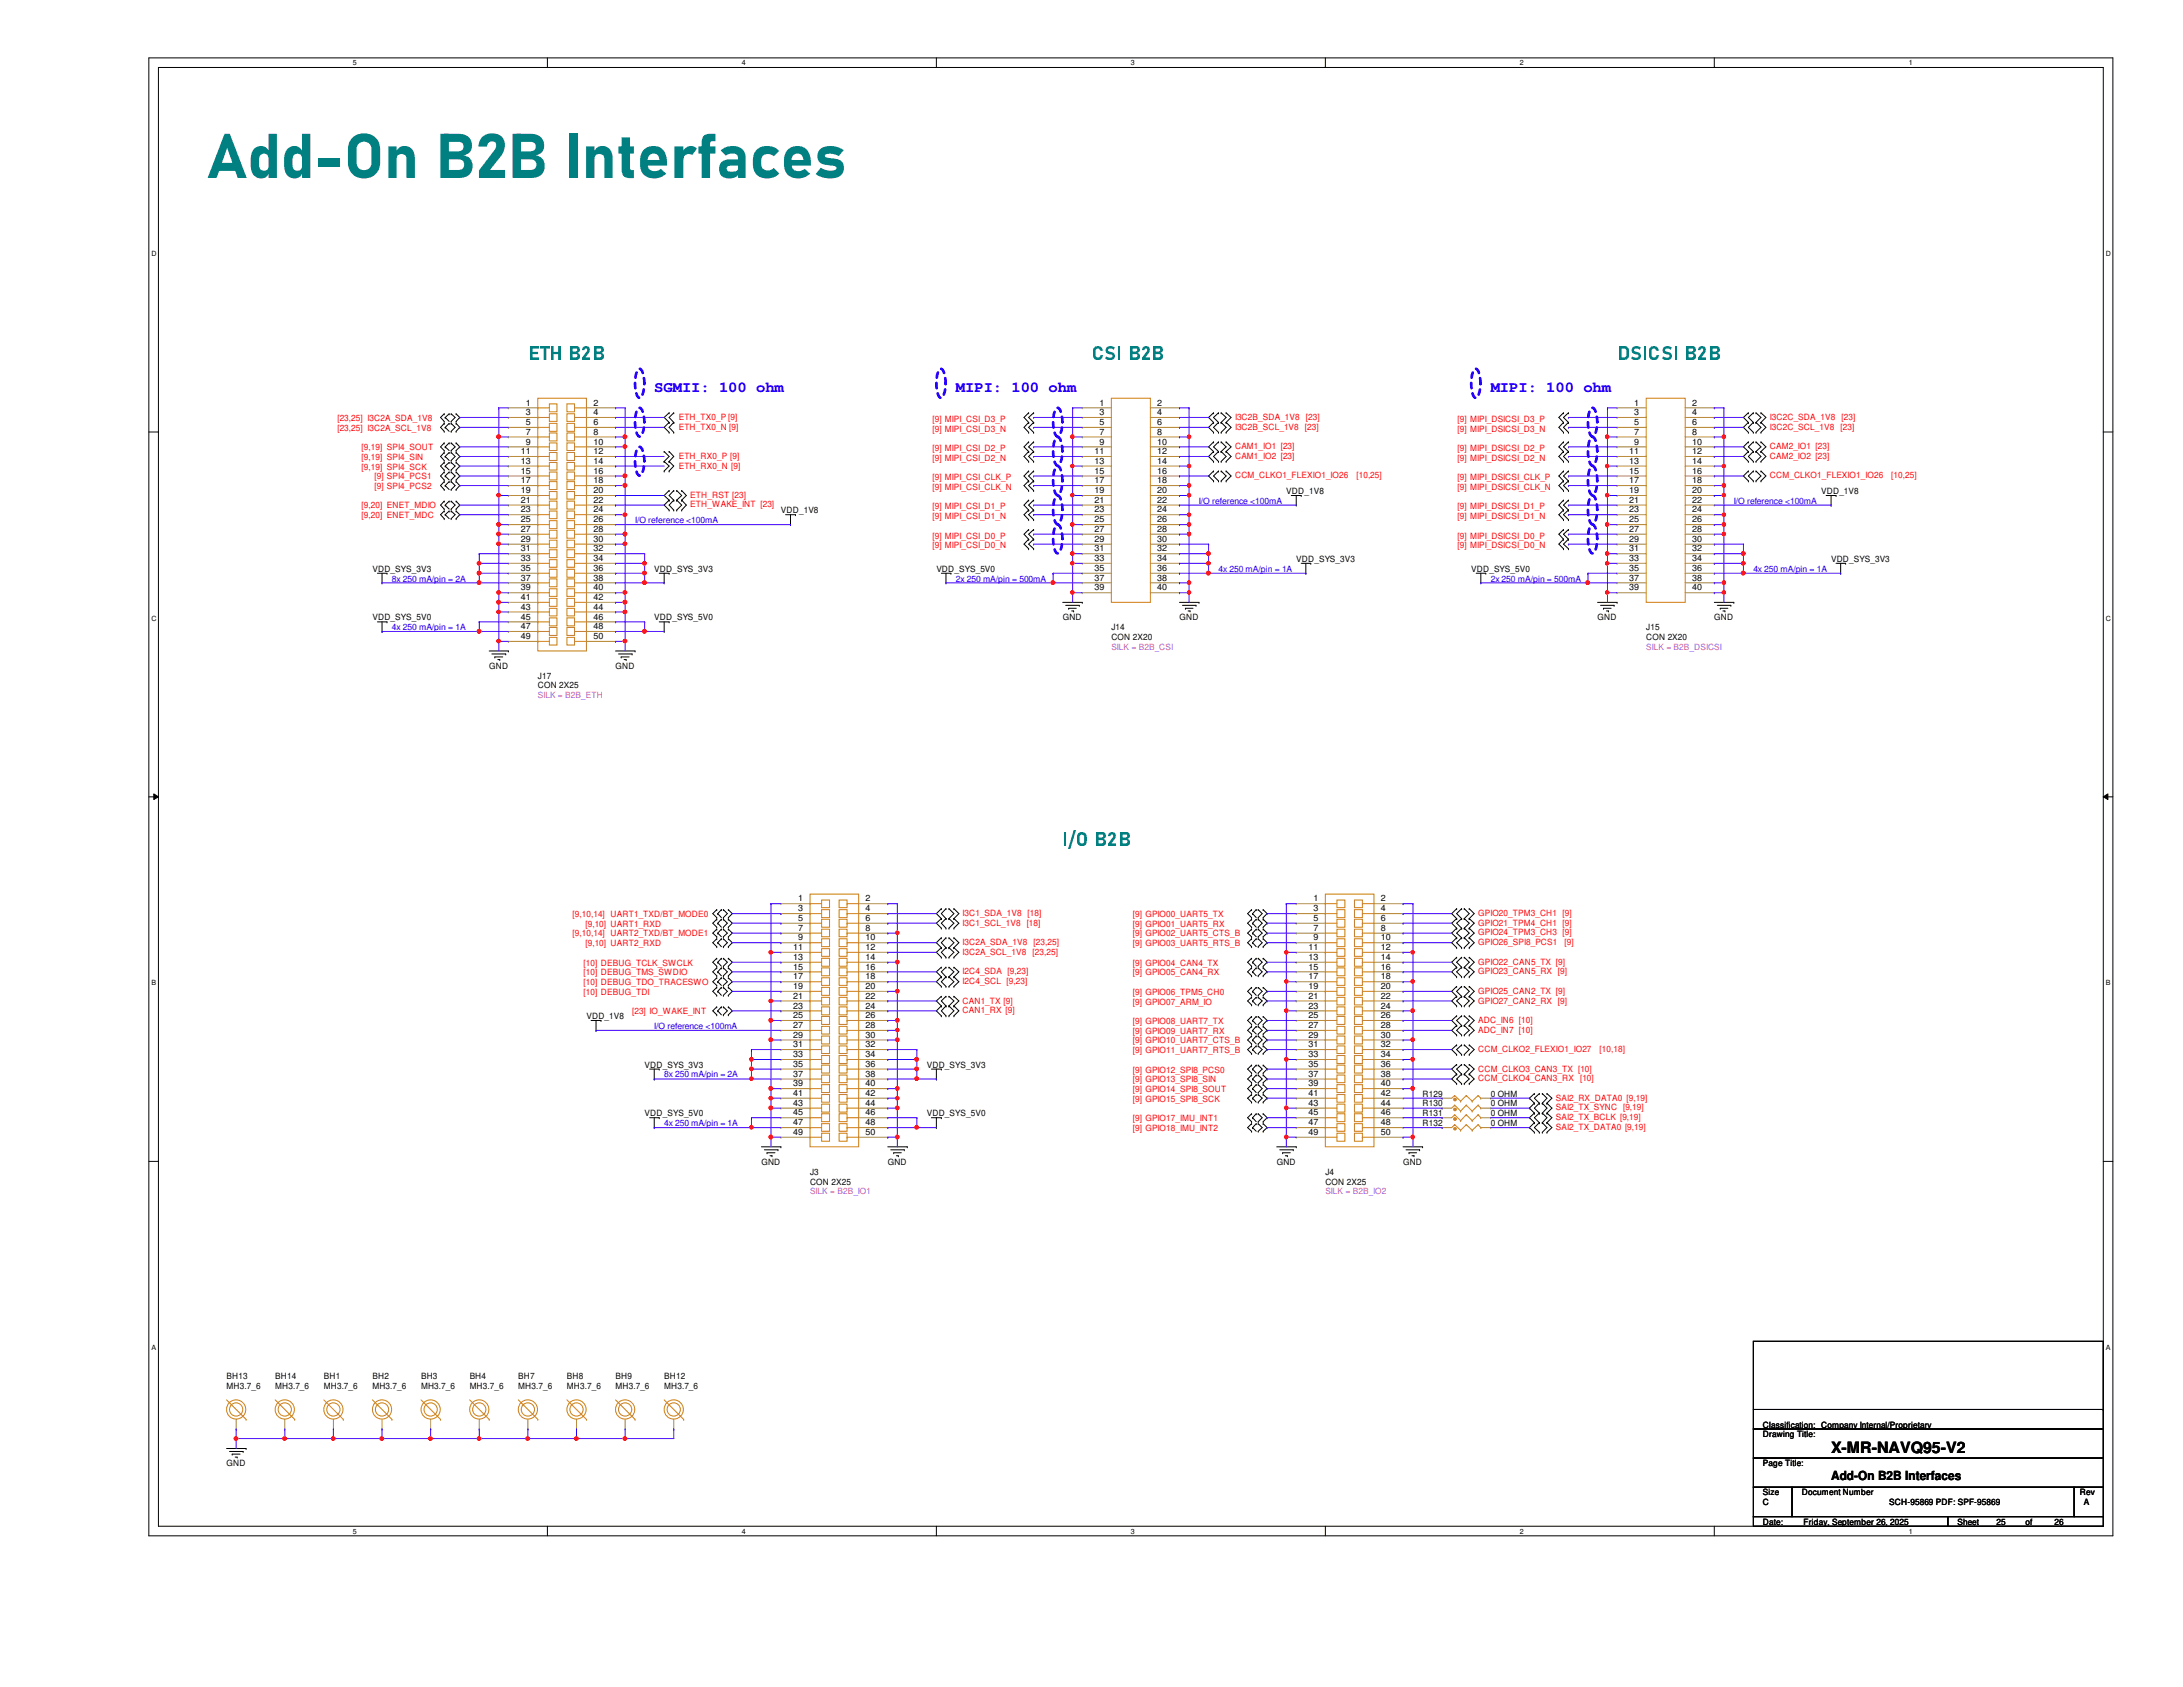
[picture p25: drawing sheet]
<svg xmlns="http://www.w3.org/2000/svg" width="279mm" height="216mm" viewBox="0 0 279 216" stroke-linecap="round" stroke-linejoin="round" font-family="sans-serif">
<defs><g id="words">
<text font-size="8" fill="#008080" x="26.5" y="22.8">Add-On B2B Interfaces</text>
<g font-size="2.6" fill="#008080">
<text x="67.6" y="46.1">ETH B2B</text>
<text x="139.7" y="46.1">CSI B2B</text>
<text x="207" y="46.1">DSICSI B2B</text>
<text x="136" y="108.3">I/O B2B</text>
</g>
<g font-size="2" fill="#00f">
<text x="83.7" y="50.1">SGMII: 100 ohm</text>
<text x="122.3" y="50.1">MIPI: 100 ohm</text>
<text x="190.8" y="50.1">MIPI: 100 ohm</text>
</g>
<text font-size="2" x="234.4" y="186">X-MR-NAVQ95-V2</text>
<text font-size="1.6" x="234.4" y="189.4">Add-On B2B Interfaces</text>
<g font-size="1.1" fill="#f00">
<text x="43.2" y="53.9">[23,25] I3C2A_SDA_1V8</text>
<text x="86.9" y="53.8">ETH_TX0_P [9]</text>
<text x="158.1" y="53.8">I3C2B_SDA_1V8 [23]</text>
<text x="226.5" y="53.8">I3C2C_SDA_1V8</text>
<text x="235.7" y="53.8">[23]</text>
<text x="43.2" y="55.1">[23,25] I3C2A_SCL_1V8</text>
<text x="46.3" y="58.8">[9,19] SPI4_SIN</text>
<text x="46.3" y="57.6">[9,19] SPI4_SOUT</text>
<text x="86.9" y="58.7">ETH_RX0_P [9]</text>
<text x="86.9" y="60">ETH_RX0_N [9]</text>
<text x="86.9" y="55">ETH_TX0_N [9]</text>
<text x="119.3" y="54">[9] MIPI_CSI_D3_P</text>
<text x="119.3" y="55.2">[9] MIPI_CSI_D3_N</text>
<text x="119.3" y="57.7">[9] MIPI_CSI_D2_P</text>
<text x="119.3" y="59">[9] MIPI_CSI_D2_N</text>
<text x="158.1" y="55">I3C2B_SCL_1V8 [23]</text>
<text x="158.1" y="57.5">CAM1_IO1 [23]</text>
<text x="158.1" y="58.7">CAM1_IO2 [23]</text>
<text x="186.6" y="54">[9] MIPI_DSICSI_D3_P</text>
<text x="186.6" y="55.2">[9] MIPI_DSICSI_D3_N</text>
<text x="186.6" y="57.7">[9] MIPI_DSICSI_D2_P</text>
<text x="186.6" y="59">[9] MIPI_DSICSI_D2_N</text>
<text x="226.5" y="55">I3C2C_SCL_1V8</text>
<text x="226.5" y="57.5">CAM2_IO1 [23]</text>
<text x="226.5" y="58.7">CAM2_IO2 [23]</text>
<text x="235.6" y="55">[23]</text>
<text x="46.3" y="65.1">[9,20] ENET_MDIO</text>
<text x="46.3" y="60.1">[9,19] SPI4_SCK</text>
<text x="47.9" y="61.3">[9] SPI4_PCS1</text>
<text x="47.9" y="62.6">[9] SPI4_PCS2</text>
<text x="88.3" y="63.7">ETH_RST [23]</text>
<text x="88.3" y="64.9">ETH_WAKE_INT [23]</text>
<text x="119.3" y="61.5">[9] MIPI_CSI_CLK_P</text>
<text x="119.3" y="62.7">[9] MIPI_CSI_CLK_N</text>
<text x="119.3" y="65.2">[9] MIPI_CSI_D1_P</text>
<text x="158.1" y="61.2">CCM_CLKO1_FLEXIO1_IO26</text>
<text x="173.6" y="61.2">[10,25]</text>
<text x="186.6" y="61.5">[9] MIPI_DSICSI_CLK_P</text>
<text x="186.6" y="62.7">[9] MIPI_DSICSI_CLK_N</text>
<text x="186.6" y="65.2">[9] MIPI_DSICSI_D1_P</text>
<text x="226.5" y="61.2">CCM_CLKO1_FLEXIO1_IO26</text>
<text x="242.1" y="61.2">[10,25]</text>
<text x="46.3" y="66.3">[9,20] ENET_MDC</text>
<text x="119.3" y="66.5">[9] MIPI_CSI_D1_N</text>
<text x="119.3" y="68.9">[9] MIPI_CSI_D0_P</text>
<text x="119.3" y="70.2">[9] MIPI_CSI_D0_N</text>
<text x="186.6" y="66.5">[9] MIPI_DSICSI_D1_N</text>
<text x="186.6" y="68.9">[9] MIPI_DSICSI_D0_P</text>
<text x="186.6" y="70.2">[9] MIPI_DSICSI_D0_N</text>
<text x="73.3" y="117.3">[9,10,14] UART1_TXD/BT_MODE0</text>
<text x="73.3" y="119.8">[9,10,14] UART2_TXD/BT_MODE1</text>
<text x="74.9" y="118.6">[9,10] UART1_RXD</text>
<text x="123.2" y="117.2">I3C1_SDA_1V8 [18]</text>
<text x="123.2" y="118.5">I3C1_SCL_1V8 [18]</text>
<text x="145" y="119.8">[9] GPIO02_UART5_CTS_B</text>
<text x="145" y="117.3">[9] GPIO00_UART5_TX</text>
<text x="145" y="118.6">[9] GPIO01_UART5_RX</text>
<text x="189.2" y="117.2">GPIO20_TPM3_CH1 [9]</text>
<text x="189.2" y="118.5">GPIO21_TPM4_CH1 [9]</text>
<text x="189.2" y="119.7">GPIO24_TPM3_CH3 [9]</text>
<text x="74.7" y="123.6">[10] DEBUG_TCLK_SWCLK</text>
<text x="74.7" y="124.8">[10] DEBUG_TMS_SWDIO</text>
<text x="74.9" y="121.1">[9,10] UART2_RXD</text>
<text x="123.2" y="120.9">I3C2A_SDA_1V8</text>
<text x="123.2" y="122.2">I3C2A_SCL_1V8</text>
<text x="123.2" y="124.7">I2C4_SDA [9,23]</text>
<text x="123.2" y="125.9">I2C4_SCL [9,23]</text>
<text x="132.2" y="122.2">[23,25]</text>
<text x="132.3" y="120.9">[23,25]</text>
<text x="145" y="124.8">[9] GPIO05_CAN4_RX</text>
<text x="145" y="121.1">[9] GPIO03_UART5_RTS_B</text>
<text x="145" y="123.6">[9] GPIO04_CAN4_TX</text>
<text x="189.2" y="120.9">GPIO26_SPI8_PCS1</text>
<text x="189.2" y="123.4">GPIO22_CAN5_TX [9]</text>
<text x="189.2" y="124.7">GPIO23_CAN5_RX [9]</text>
<text x="200.2" y="120.9">[9]</text>
<text x="74.7" y="127.3">[10] DEBUG_TDI</text>
<text x="74.7" y="126.1">[10] DEBUG_TDO_TRACESWO</text>
<text x="80.9" y="129.8">[23] IO_WAKE_INT</text>
<text x="123.2" y="128.4">CAN1_TX [9]</text>
<text x="123.2" y="129.7">CAN1_RX [9]</text>
<text x="145" y="127.3">[9] GPIO06_TPM5_CH0</text>
<text x="145" y="128.6">[9] GPIO07_ARM_IO</text>
<text x="145" y="131.1">[9] GPIO08_UART7_TX</text>
<text x="189.2" y="127.2">GPIO25_CAN2_TX [9]</text>
<text x="189.2" y="128.4">GPIO27_CAN2_RX [9]</text>
<text x="189.2" y="130.9">ADC_IN6 [10]</text>
<text x="145" y="133.5">[9] GPIO10_UART7_CTS_B</text>
<text x="145" y="134.8">[9] GPIO11_UART7_RTS_B</text>
<text x="145" y="137.3">[9] GPIO12_SPI8_PCS0</text>
<text x="145" y="132.3">[9] GPIO09_UART7_RX</text>
<text x="189.2" y="134.7">CCM_CLKO2_FLEXIO1_IO27</text>
<text x="189.2" y="137.2">CCM_CLKO3_CAN3_TX [10]</text>
<text x="189.2" y="132.2">ADC_IN7 [10]</text>
<text x="204.7" y="134.7">[10,18]</text>
<text x="145" y="143.5">[9] GPIO17_IMU_INT1</text>
<text x="145" y="141">[9] GPIO15_SPI8_SCK</text>
<text x="145" y="139.7">[9] GPIO14_SPI8_SOUT</text>
<text x="145" y="138.5">[9] GPIO13_SPI8_SIN</text>
<text x="189.2" y="138.4">CCM_CLKO4_CAN3_RX</text>
<text x="199.1" y="140.9">SAI2_RX_DATA0 [9,19]</text>
<text x="199.1" y="142.1">SAI2_TX_SYNC [9,19]</text>
<text x="199.1" y="143.4">SAI2_TX_BCLK [9,19]</text>
<text x="202.2" y="138.4">[10]</text>
<text x="145" y="144.7">[9] GPIO18_IMU_INT2</text>
<text x="199.1" y="144.6">SAI2_TX_DATA0 [9,19]</text>
</g>
<g font-size="1.1">
<text x="67.3" y="51.9">1</text>
<text x="67.3" y="53.1">3</text>
<text x="75.9" y="51.9">2</text>
<text x="75.9" y="53.1">4</text>
<text x="140.7" y="51.9">1</text>
<text x="140.7" y="53.1">3</text>
<text x="148.1" y="51.9">2</text>
<text x="148.1" y="53.1">4</text>
<text x="209.2" y="51.9">1</text>
<text x="209.2" y="53.1">3</text>
<text x="216.6" y="51.9">2</text>
<text x="216.6" y="53.1">4</text>
<text x="66.7" y="58.1">11</text>
<text x="66.7" y="59.4">13</text>
<text x="67.3" y="54.4">5</text>
<text x="67.3" y="55.6">7</text>
<text x="67.3" y="56.9">9</text>
<text x="75.9" y="55.6">8</text>
<text x="75.9" y="58.1">12</text>
<text x="75.9" y="59.4">14</text>
<text x="75.9" y="54.4">6</text>
<text x="75.9" y="56.9">10</text>
<text x="140.1" y="58.1">11</text>
<text x="140.1" y="59.4">13</text>
<text x="140.7" y="54.4">5</text>
<text x="140.7" y="55.6">7</text>
<text x="140.7" y="56.9">9</text>
<text x="148.1" y="54.4">6</text>
<text x="148.1" y="55.6">8</text>
<text x="148.1" y="56.9">10</text>
<text x="148.1" y="58.1">12</text>
<text x="148.1" y="59.4">14</text>
<text x="208.5" y="58.1">11</text>
<text x="208.5" y="59.4">13</text>
<text x="209.2" y="54.4">5</text>
<text x="209.2" y="55.6">7</text>
<text x="209.2" y="56.9">9</text>
<text x="216.6" y="54.4">6</text>
<text x="216.6" y="55.6">8</text>
<text x="216.6" y="56.9">10</text>
<text x="216.6" y="58.1">12</text>
<text x="216.6" y="59.4">14</text>
<text x="66.7" y="60.6">15</text>
<text x="66.7" y="61.8">17</text>
<text x="66.7" y="63.1">19</text>
<text x="66.7" y="64.3">21</text>
<text x="66.7" y="65.6">23</text>
<text x="75.9" y="60.6">16</text>
<text x="75.9" y="61.8">18</text>
<text x="75.9" y="63.1">20</text>
<text x="75.9" y="64.3">22</text>
<text x="75.9" y="65.6">24</text>
<text x="99.9" y="65.7">VDD_1V8</text>
<text x="140.1" y="60.6">15</text>
<text x="140.1" y="61.8">17</text>
<text x="140.1" y="63.1">19</text>
<text x="140.1" y="64.3">21</text>
<text x="140.1" y="65.6">23</text>
<text x="148.1" y="60.6">16</text>
<text x="148.1" y="61.8">18</text>
<text x="148.1" y="63.1">20</text>
<text x="148.1" y="64.3">22</text>
<text x="148.1" y="65.6">24</text>
<text x="164.6" y="63.2">VDD_1V8</text>
<text x="208.5" y="60.6">15</text>
<text x="208.5" y="61.8">17</text>
<text x="208.5" y="63.1">19</text>
<text x="208.5" y="64.3">21</text>
<text x="208.5" y="65.6">23</text>
<text x="216.6" y="60.6">16</text>
<text x="216.6" y="61.8">18</text>
<text x="216.6" y="63.1">20</text>
<text x="216.6" y="64.3">22</text>
<text x="216.6" y="65.6">24</text>
<text x="233.1" y="63.2">VDD_1V8</text>
<text x="66.7" y="66.8">25</text>
<text x="66.7" y="68.1">27</text>
<text x="66.7" y="69.3">29</text>
<text x="66.7" y="70.6">31</text>
<text x="66.7" y="71.8">33</text>
<text x="75.9" y="66.8">26</text>
<text x="75.9" y="68.1">28</text>
<text x="75.9" y="69.3">30</text>
<text x="75.9" y="70.6">32</text>
<text x="75.9" y="71.8">34</text>
<text x="140.1" y="66.8">25</text>
<text x="140.1" y="68.1">27</text>
<text x="140.1" y="69.3">29</text>
<text x="140.1" y="70.6">31</text>
<text x="140.1" y="71.8">33</text>
<text x="148.1" y="66.8">26</text>
<text x="148.1" y="68.1">28</text>
<text x="148.1" y="69.3">30</text>
<text x="148.1" y="70.6">32</text>
<text x="148.1" y="71.8">34</text>
<text x="165.9" y="71.9">VDD_SYS_3V3</text>
<text x="208.5" y="66.8">25</text>
<text x="208.5" y="68.1">27</text>
<text x="208.5" y="69.3">29</text>
<text x="208.5" y="70.6">31</text>
<text x="208.5" y="71.8">33</text>
<text x="216.6" y="66.8">26</text>
<text x="216.6" y="68.1">28</text>
<text x="216.6" y="69.3">30</text>
<text x="216.6" y="70.6">32</text>
<text x="216.6" y="71.8">34</text>
<text x="234.4" y="71.9">VDD_SYS_3V3</text>
<text x="47.7" y="73.2">VDD_SYS_3V3</text>
<text x="66.7" y="73.1">35</text>
<text x="66.7" y="74.3">37</text>
<text x="66.7" y="75.6">39</text>
<text x="66.7" y="76.8">41</text>
<text x="75.9" y="73.1">36</text>
<text x="75.9" y="74.3">38</text>
<text x="75.9" y="75.6">40</text>
<text x="75.9" y="76.8">42</text>
<text x="83.7" y="73.2">VDD_SYS_3V3</text>
<text x="119.8" y="73.2">VDD_SYS_5V0</text>
<text x="140.1" y="73.1">35</text>
<text x="140.1" y="74.3">37</text>
<text x="140.1" y="75.6">39</text>
<text x="148.1" y="73.1">36</text>
<text x="148.1" y="74.3">38</text>
<text x="148.1" y="75.6">40</text>
<text x="188.3" y="73.2">VDD_SYS_5V0</text>
<text x="208.5" y="73.1">35</text>
<text x="208.5" y="74.3">37</text>
<text x="208.5" y="75.6">39</text>
<text x="216.6" y="73.1">36</text>
<text x="216.6" y="74.3">38</text>
<text x="216.6" y="75.6">40</text>
<text x="47.7" y="79.4">VDD_SYS_5V0</text>
<text x="66.7" y="78">43</text>
<text x="66.7" y="79.3">45</text>
<text x="66.7" y="80.5">47</text>
<text x="66.7" y="81.8">49</text>
<text x="75.9" y="78">44</text>
<text x="75.9" y="79.3">46</text>
<text x="75.9" y="80.5">48</text>
<text x="75.9" y="81.8">50</text>
<text x="83.7" y="79.4">VDD_SYS_5V0</text>
<text x="136" y="79.4">GND</text>
<text x="142.2" y="80.6">J14</text>
<text x="142.2" y="81.9">CON 2X20</text>
<text x="151" y="79.4">GND</text>
<text x="204.5" y="79.4">GND</text>
<text x="210.7" y="80.6">J15</text>
<text x="210.7" y="81.9">CON 2X20</text>
<text x="219.4" y="79.4">GND</text>
<text x="62.6" y="85.6">GND</text>
<text x="68.8" y="86.9">J17</text>
<text x="68.8" y="88.1">CON 2X25</text>
<text x="78.8" y="85.6">GND</text>
<text x="102.2" y="115.4">1</text>
<text x="102.2" y="116.6">3</text>
<text x="102.2" y="117.9">5</text>
<text x="102.2" y="119.1">7</text>
<text x="110.8" y="119.1">8</text>
<text x="110.8" y="115.4">2</text>
<text x="110.8" y="116.6">4</text>
<text x="110.8" y="117.9">6</text>
<text x="168.1" y="115.4">1</text>
<text x="168.1" y="116.6">3</text>
<text x="168.1" y="117.9">5</text>
<text x="168.1" y="119.1">7</text>
<text x="176.7" y="119.1">8</text>
<text x="176.7" y="115.4">2</text>
<text x="176.7" y="116.6">4</text>
<text x="176.7" y="117.9">6</text>
<text x="101.5" y="121.6">11</text>
<text x="101.5" y="122.9">13</text>
<text x="101.5" y="124.1">15</text>
<text x="101.5" y="125.3">17</text>
<text x="102.2" y="120.4">9</text>
<text x="110.8" y="121.6">12</text>
<text x="110.8" y="122.9">14</text>
<text x="110.8" y="124.1">16</text>
<text x="110.8" y="125.3">18</text>
<text x="110.8" y="120.4">10</text>
<text x="167.5" y="121.6">11</text>
<text x="167.5" y="122.9">13</text>
<text x="167.5" y="124.1">15</text>
<text x="167.5" y="125.3">17</text>
<text x="168.1" y="120.4">9</text>
<text x="176.7" y="121.6">12</text>
<text x="176.7" y="122.9">14</text>
<text x="176.7" y="124.1">16</text>
<text x="176.7" y="125.3">18</text>
<text x="176.7" y="120.4">10</text>
<text x="75.1" y="130.4">VDD_1V8</text>
<text x="101.5" y="126.6">19</text>
<text x="101.5" y="127.8">21</text>
<text x="101.5" y="129.1">23</text>
<text x="101.5" y="130.3">25</text>
<text x="101.5" y="131.6">27</text>
<text x="110.8" y="126.6">20</text>
<text x="110.8" y="127.8">22</text>
<text x="110.8" y="129.1">24</text>
<text x="110.8" y="130.3">26</text>
<text x="110.8" y="131.6">28</text>
<text x="167.5" y="126.6">19</text>
<text x="167.5" y="127.8">21</text>
<text x="167.5" y="129.1">23</text>
<text x="167.5" y="130.3">25</text>
<text x="167.5" y="131.6">27</text>
<text x="176.7" y="126.6">20</text>
<text x="176.7" y="127.8">22</text>
<text x="176.7" y="129.1">24</text>
<text x="176.7" y="130.3">26</text>
<text x="176.7" y="131.6">28</text>
<text x="82.5" y="136.7">VDD_SYS_3V3</text>
<text x="101.5" y="132.8">29</text>
<text x="101.5" y="134">31</text>
<text x="101.5" y="135.3">33</text>
<text x="101.5" y="136.5">35</text>
<text x="101.5" y="137.8">37</text>
<text x="110.8" y="132.8">30</text>
<text x="110.8" y="134">32</text>
<text x="110.8" y="135.3">34</text>
<text x="110.8" y="136.5">36</text>
<text x="110.8" y="137.8">38</text>
<text x="118.6" y="136.7">VDD_SYS_3V3</text>
<text x="167.5" y="132.8">29</text>
<text x="167.5" y="134">31</text>
<text x="167.5" y="135.3">33</text>
<text x="167.5" y="136.5">35</text>
<text x="167.5" y="137.8">37</text>
<text x="176.7" y="132.8">30</text>
<text x="176.7" y="134">32</text>
<text x="176.7" y="135.3">34</text>
<text x="176.7" y="136.5">36</text>
<text x="176.7" y="137.8">38</text>
<text x="82.5" y="142.9">VDD_SYS_5V0</text>
<text x="101.5" y="139">39</text>
<text x="101.5" y="140.2">41</text>
<text x="101.5" y="141.5">43</text>
<text x="101.5" y="142.7">45</text>
<text x="110.8" y="139">40</text>
<text x="110.8" y="140.2">42</text>
<text x="110.8" y="141.5">44</text>
<text x="110.8" y="142.7">46</text>
<text x="118.6" y="142.9">VDD_SYS_5V0</text>
<text x="167.5" y="139">39</text>
<text x="167.5" y="140.2">41</text>
<text x="167.5" y="141.5">43</text>
<text x="167.5" y="142.7">45</text>
<text x="176.7" y="139">40</text>
<text x="176.7" y="140.2">42</text>
<text x="176.7" y="141.5">44</text>
<text x="176.7" y="142.7">46</text>
<text x="182.1" y="140.4">R129</text>
<text x="182.1" y="141.6">R130</text>
<text x="182.1" y="142.9">R131</text>
<text x="190.8" y="140.4">0 OHM</text>
<text x="190.8" y="141.6">0 OHM</text>
<text x="190.8" y="142.9">0 OHM</text>
<text x="97.5" y="149.1">GND</text>
<text x="101.5" y="144">47</text>
<text x="101.5" y="145.2">49</text>
<text x="110.8" y="144">48</text>
<text x="110.8" y="145.2">50</text>
<text x="113.6" y="149.1">GND</text>
<text x="163.4" y="149.1">GND</text>
<text x="167.5" y="144">47</text>
<text x="167.5" y="145.2">49</text>
<text x="176.7" y="144">48</text>
<text x="176.7" y="145.2">50</text>
<text x="179.6" y="149.1">GND</text>
<text x="182.1" y="144.1">R132</text>
<text x="190.8" y="144.1">0 OHM</text>
<text x="103.7" y="150.3">J3</text>
<text x="103.7" y="151.6">CON 2X25</text>
<text x="169.6" y="150.3">J4</text>
<text x="169.6" y="151.6">CON 2X25</text>
<text x="29" y="176.5">BH13</text>
<text x="29" y="177.7">MH3.7_6</text>
<text x="35.2" y="176.5">BH14</text>
<text x="35.2" y="177.7">MH3.7_6</text>
<text x="41.4" y="176.5">BH1</text>
<text x="41.4" y="177.7">MH3.7_6</text>
<text x="47.7" y="176.5">BH2</text>
<text x="47.7" y="177.7">MH3.7_6</text>
<text x="53.9" y="176.5">BH3</text>
<text x="53.9" y="177.7">MH3.7_6</text>
<text x="60.1" y="176.5">BH4</text>
<text x="60.1" y="177.7">MH3.7_6</text>
<text x="66.3" y="176.5">BH7</text>
<text x="66.3" y="177.7">MH3.7_6</text>
<text x="72.6" y="176.5">BH8</text>
<text x="72.6" y="177.7">MH3.7_6</text>
<text x="78.8" y="176.5">BH9</text>
<text x="78.8" y="177.7">MH3.7_6</text>
<text x="85" y="176.5">BH12</text>
<text x="85" y="177.7">MH3.7_6</text>
<text x="225.6" y="183.9">Drawing Title:</text>
<text x="225.6" y="182.7">Classification: Company Internal/Proprietary</text>
<text x="29" y="187.7">GND</text>
<text x="225.6" y="187.7">Page Title:</text>
<text x="225.6" y="191.4">Size</text>
<text x="230.6" y="191.4">Document Number</text>
<text x="266.2" y="191.4">Rev</text>
<text x="225.6" y="195.2">Date:</text>
<text x="225.6" y="192.7">C</text>
<text x="230.8" y="195.2">Friday, September 26, 2025</text>
<text x="241.8" y="192.7">SCH-95869 PDF: SPF-95869</text>
<text x="250.5" y="195.2">Sheet</text>
<text x="255.5" y="195.2">25</text>
<text x="259.2" y="195.2">of</text>
<text x="263" y="195.2">26</text>
<text x="266.7" y="192.7">A</text>
</g>
<g font-size="1.1" fill="#00f">
<text x="153.5" y="64.5">I/O reference &lt;100mA</text>
<text x="221.9" y="64.5">I/O reference &lt;100mA</text>
<text x="81.3" y="66.9">I/O reference &lt;100mA</text>
<text x="50.2" y="74.4">8x 250 mA/pin = 2A</text>
<text x="122.3" y="74.4">2x 250 mA/pin = 500mA</text>
<text x="156" y="73.2">4x 250 mA/pin = 1A</text>
<text x="190.8" y="74.4">2x 250 mA/pin = 500mA</text>
<text x="224.4" y="73.2">4x 250 mA/pin = 1A</text>
<text x="50.2" y="80.6">4x 250 mA/pin = 1A</text>
<text x="83.7" y="131.7">I/O reference &lt;100mA</text>
<text x="85" y="137.9">8x 250 mA/pin = 2A</text>
<text x="85" y="144.1">4x 250 mA/pin = 1A</text>
</g>
<g font-size="1.1" fill="#f0f">
<text x="142.2" y="83.1">SILK = B2B_CSI</text>
<text x="210.7" y="83.1">SILK = B2B_DSICSI</text>
<text x="68.8" y="89.4">SILK = B2B_ETH</text>
<text x="103.7" y="152.8">SILK = B2B_IO1</text>
<text x="169.6" y="152.8">SILK = B2B_IO2</text>
</g>
<g font-size=".9">
<text x="45.2" y="8.3">5</text>
<text x="95" y="8.3">4</text>
<text x="144.7" y="8.3">3</text>
<text x="194.5" y="8.3">2</text>
<text x="244.3" y="8.3">1</text>
<text x="19.4" y="32.8">D</text>
<text x="269.5" y="32.8">D</text>
<text x="19.4" y="79.4">C</text>
<text x="269.5" y="79.4">C</text>
<text x="19.4" y="126.1">B</text>
<text x="269.5" y="126.1">B</text>
<text x="19.4" y="172.8">A</text>
<text x="269.5" y="172.8">A</text>
<text x="45.2" y="196.3">5</text>
<text x="95" y="196.3">4</text>
<text x="144.7" y="196.3">3</text>
<text x="194.5" y="196.3">2</text>
<text x="244.3" y="196.3">1</text>
</g>
</g></defs>
<path d="M19.1 7.4h251.3v189.2h-251.3zM20.3 8.6h248.9v186.7h-248.9z" fill="none" stroke="#000" stroke-width=".13"/>
<g fill="#fff">
<path d="M45.2 7.5h.5v1.1h-.5z"/>
<path d="M45.2 195.5h.5v1h-.5z"/>
</g>
<path d="M70.1 7.4v1.2M70.1 195.3v1.3" fill="none" stroke="#000" stroke-width=".13"/>
<g fill="#fff">
<path d="M95 7.5h.5v1.1h-.5z"/>
<path d="M95 195.5h.5v1h-.5z"/>
</g>
<path d="M119.8 7.4v1.2M119.8 195.3v1.3" fill="none" stroke="#000" stroke-width=".13"/>
<g fill="#fff">
<path d="M144.7 7.5h.5v1.1h-.5z"/>
<path d="M144.7 195.5h.5v1h-.5z"/>
</g>
<path d="M169.6 7.4v1.2M169.6 195.3v1.3" fill="none" stroke="#000" stroke-width=".13"/>
<g fill="#fff">
<path d="M194.5 7.5h.5v1.1h-.5z"/>
<path d="M194.5 195.5h.5v1h-.5z"/>
</g>
<path d="M219.4 7.4v1.2M219.4 195.3v1.3" fill="none" stroke="#000" stroke-width=".13"/>
<g fill="#fff">
<path d="M244.3 7.5h.5v1.1h-.5z"/>
<path d="M244.3 195.5h.5v1h-.5z"/>
<path d="M19.4 32h.6v1h-.6z"/>
<path d="M269.5 32h.7v1h-.7z"/>
<path d="M19.4 78.6h.6v1h-.6z"/>
<path d="M269.5 78.6h.7v1h-.7z"/>
</g>
<path d="M19.1 55.3h1.2M269.2 55.3h1.2" fill="none" stroke="#000" stroke-width=".13"/>
<g fill="#fff">
<path d="M19.4 125.3h.6v1h-.6z"/>
<path d="M269.5 125.3h.6v1h-.6z"/>
</g>
<path d="M19.1 102h1.2M19.7 101.6l.6 .4-.6 .3zM269.2 102l.6-.4v.7zM269.2 102h1.2" fill="none" stroke="#000" stroke-width=".13"/>
<path d="M19.7 101.6l.6 .4-.6 .3zM269.2 102l.6-.4v.7z" fill="#000"/>
<g fill="#fff">
<path d="M19.4 172h.5v1h-.5z"/>
<path d="M269.5 172h.6v1h-.6z"/>
</g>
<g fill="none" stroke="#000" stroke-width=".13">
<path d="M56.9 53.9h.1M56.9 53h.1M56.9 55.2h.1M56.9 54.2h.1M56.9 57.7h.1M56.9 56.7h.1M56.9 58.9h.1M56.9 57.9h.1M56.9 59.2h.1M56.9 53l-.5 .4 .5 .5M56.9 54.2l-.5 .5 .5 .5M56.9 59.2l-.5 .4 .5 .6"/>
<path d="M56.9 56.7l-.5 .5 .5 .5M56.9 57.9l-.5 .5 .5 .5M57 53.4h.1M57 54.7h.1M57 57.2h.1M57 58.4h.1M57 59.6h.1M57 53.4l.5 .5M57 54.7l.5 .5M57 57.2l.5 .5M57 58.4l.5 .5M57 59.6l.5 .6"/>
<path d="M57.5 53h.1M57.5 54.2h.1M57.5 56.7h.1M57.5 57.9h.1M57.5 59.2h.1M57.5 54.2l-.5 .5M57.5 53l-.5 .4M57.5 56.7l-.5 .5M57.5 57.9l-.5 .5M57.5 59.2l-.5 .4M57.7 53h.1M57.7 53.9h.1"/>
<path d="M57.7 54.2h.1M57.7 55.2h.1M57.7 56.7h.1M57.7 57.7h.1M57.7 57.9h.1M57.7 58.9h.1M57.7 59.2h.1M57.7 53l.6 .4-.6 .5M57.7 54.2l.6 .5-.6 .5M57.7 56.7l.6 .5-.6 .5M57.7 57.9l.6 .5-.6 .5M57.7 59.2l.6 .4-.6 .6"/>
<path d="M58.4 53h.1M58.4 53.9h.1M58.4 54.2h.1M58.4 55.2h.1M58.4 56.7h.1M58.4 57.7h.1M58.4 57.9h.1M58.4 58.9h.1M58.4 59.2h.1M58.4 53l.4 .4-.4 .5M58.4 54.2l.4 .5-.4 .5M58.4 56.7l.4 .5-.4 .5"/>
<path d="M58.4 59.2l.4 .4-.4 .6M58.4 57.9l.4 .5-.4 .5M85 57.8h.1M85 59.1h.1M85 57.8l.6 .6-.6 .7M85 59.1l.6 .5-.6 .7M85.6 57.8h.1M85.6 59.1h.1M85.6 52.8h.1M85.6 54.1h.1M85.6 55.3h.1M85.6 57.8l.6 .6-.6 .7"/>
<path d="M85.6 59.1l.6 .5-.6 .7M85.6 52.8l-.6 .6 .6 .7M85.6 54.1l-.6 .6 .6 .6M86.2 54.1h.1M86.2 52.8h.1M86.2 55.3h.1M86.2 52.8l-.6 .6 .6 .7M86.2 54.1l-.6 .6 .6 .6M131.7 52.8h.1M131.7 54.1h.1M131.7 55.3h.1M131.7 56.6h.1"/>
<path d="M131.7 57.8h.1M131.7 59.1h.1M131.7 52.8l-.6 .6 .6 .7M131.7 54.1l-.6 .6 .6 .6M131.7 56.6l-.6 .6 .6 .6M131.7 57.8l-.6 .6 .6 .7M132.3 52.8h.1M132.3 54.1h.1M132.3 55.3h.1M132.3 56.6h.1M132.3 57.8h.1M132.3 59.1h.1"/>
<path d="M132.3 52.8l-.6 .6 .6 .7M132.3 54.1l-.6 .6 .6 .6M132.3 56.6l-.6 .6 .6 .6M132.3 57.8l-.6 .6 .6 .7M155.3 52.8h.1M155.3 54.1h.1M155.3 55.3h.1M155.3 56.6h.1M155.3 57.8h.1M155.3 59.1h.1M155.3 52.8l-.6 .6 .6 .7M155.3 54.1l-.6 .6 .6 .6"/>
<path d="M155.3 56.6l-.6 .6 .6 .6M155.3 57.8l-.6 .6 .6 .7M156 54.1h.1M156 52.8h.1M156 55.3h.1M156 57.8h.1M156 56.6h.1M156 59.1h.1M156 52.8l-.7 .6 .7 .7M156 54.1l-.7 .6 .7 .6M156 56.6l-.7 .6 .7 .6M156 57.8l-.7 .6 .7 .7"/>
<path d="M156.3 54.1h.1M156.3 52.8h.1M156.3 55.3h.1M156.3 57.8h.1M156.3 56.6h.1M156.3 59.1h.1M156.3 52.8l.6 .6-.6 .7M156.3 54.1l.6 .6-.6 .6M156.3 56.6l.6 .6-.6 .6M156.3 57.8l.6 .6-.6 .7M156.9 52.8h.1M156.9 54.1h.1"/>
<path d="M156.9 55.3h.1M156.9 56.6h.1M156.9 57.8h.1M156.9 59.1h.1M156.9 52.8l.7 .6-.7 .7M156.9 54.1l.7 .6-.7 .6M156.9 56.6l.7 .6-.7 .6M156.9 57.8l.7 .6-.7 .7M200.1 52.8h.1M200.1 54.1h.1M200.1 55.3h.1M200.1 56.6h.1"/>
<path d="M200.1 57.8h.1M200.1 59.1h.1M200.1 52.8l-.6 .6 .6 .7M200.1 54.1l-.6 .6 .6 .6M200.1 56.6l-.6 .6 .6 .6M200.1 57.8l-.6 .6 .6 .7M200.7 52.8h.1M200.7 54.1h.1M200.7 55.3h.1M200.7 56.6h.1M200.7 57.8h.1M200.7 59.1h.1"/>
<path d="M200.7 52.8l-.6 .6 .6 .7M200.7 54.1l-.6 .6 .6 .6M200.7 56.6l-.6 .6 .6 .6M200.7 57.8l-.6 .6 .6 .7M223.8 52.8h.1M223.8 54.1h.1M223.8 55.3h.1M223.8 56.6h.1M223.8 57.8h.1M223.8 59.1h.1M223.8 52.8l-.7 .6 .7 .7M223.8 54.1l-.7 .6 .7 .6"/>
<path d="M223.8 56.6l-.7 .6 .7 .6M223.8 57.8l-.7 .6 .7 .7M224.4 54.1h.1M224.4 52.8h.1M224.4 55.3h.1M224.4 57.8h.1M224.4 56.6h.1M224.4 59.1h.1M224.4 52.8l-.6 .6 .6 .7M224.4 54.1l-.6 .6 .6 .6M224.4 56.6l-.6 .6 .6 .6M224.4 57.8l-.6 .6 .6 .7"/>
<path d="M224.7 54.1h.1M224.7 52.8h.1M224.7 55.3h.1M224.7 57.8h.1M224.7 56.6h.1M224.7 59.1h.1M224.7 52.8l.7 .6-.7 .7M224.7 54.1l.7 .6-.7 .6M224.7 56.6l.7 .6-.7 .6M224.7 57.8l.7 .6-.7 .7M225.4 52.8h.1M225.4 54.1h.1"/>
<path d="M225.4 55.3h.1M225.4 56.6h.1M225.4 57.8h.1M225.4 59.1h.1M225.4 52.8l.6 .6-.6 .7M225.4 54.1l.6 .6-.6 .6M225.4 56.6l.6 .6-.6 .6M225.4 57.8l.6 .6-.6 .7M48.3 73.4h1.2M48.3 79.6h1.2M48.9 74.6h.1M48.9 73.4v1.2"/>
<path d="M48.9 79.6v1.2M49.5 73.4h.1M49.5 79.6h.1M56.9 60.2h.1M56.9 61.4h.1M56.9 60.4h.1M56.9 62.7h.1M56.9 61.6h.1M56.9 65.2h.1M56.9 64.1h.1M56.9 66.4h.1M56.9 65.4h.1"/>
<path d="M56.9 60.4l-.5 .5 .5 .5M56.9 61.6l-.5 .5 .5 .6M56.9 64.1l-.5 .5 .5 .6M56.9 65.4l-.5 .5 .5 .5M57 60.9h.1M57 62.1h.1M57 64.6h.1M57 65.9h.1M57 60.9l.5 .5M57 62.1l.5 .6M57 64.6l.5 .6M57 65.9l.5 .5"/>
<path d="M57.5 60.4h.1M57.5 61.6h.1M57.5 64.1h.1M57.5 65.4h.1M57.5 60.4l-.5 .5M57.5 61.6l-.5 .5M57.5 64.1l-.5 .5M57.5 65.4l-.5 .5M57.7 60.2h.1M57.7 60.4h.1M57.7 61.4h.1M57.7 61.6h.1"/>
<path d="M57.7 62.7h.1M57.7 64.1h.1M57.7 65.2h.1M57.7 65.4h.1M57.7 66.4h.1M57.7 60.4l.6 .5-.6 .5M57.7 61.6l.6 .5-.6 .6M57.7 64.1l.6 .5-.6 .6M57.7 65.4l.6 .5-.6 .5M58.4 60.2h.1M58.4 60.4h.1M58.4 61.4h.1"/>
<path d="M58.4 61.6h.1M58.4 62.7h.1M58.4 64.1h.1M58.4 65.2h.1M58.4 65.4h.1M58.4 66.4h.1M58.4 60.4l.4 .5-.4 .5M58.4 61.6l.4 .5-.4 .6M58.4 64.1l.4 .5-.4 .6M58.4 65.4l.4 .5-.4 .5M84.4 73.4h1.2M84.4 79.6h1.2"/>
<path d="M85 74.6h.1M85 60.3h.1M85 73.4v1.2M85 79.6v1.2M85.6 73.4h.1M85.6 79.6h.1M85.6 62.8h.1M85.6 64h.1M85.6 65.3h.1M85.6 60.3h.1M85.6 62.8l-.6 .6 .6 .6M85.6 64l-.6 .6 .6 .7"/>
<path d="M86.2 64h.1M86.2 62.8h.1M86.2 65.3h.1M86.2 62.8l-.6 .6 .6 .6M86.2 64l-.6 .6 .6 .7M86.6 64h.1M86.6 62.8h.1M86.6 65.3h.1M86.6 62.8l.6 .6-.6 .6M86.6 64l.6 .6-.6 .7M87.2 62.8h.1M87.2 64h.1"/>
<path d="M87.2 65.3h.1M87.2 62.8l.6 .6-.6 .6M87.2 64l.6 .6-.6 .7M100.5 65.9h1.3M101.2 67.1h.1M101.2 65.9v1.2M101.8 65.9h.1M120.5 73.4h1.2M121.1 74.6h.1M121.1 73.4v1.2M121.7 73.4h.1M131.7 60.3h.1"/>
<path d="M131.7 61.6h.1M131.7 62.8h.1M131.7 64h.1M131.7 65.3h.1M131.7 66.5h.1M131.7 67.8h.1M131.7 69h.1M131.7 70.2h.1M131.7 60.3l-.6 .6 .6 .7M131.7 61.6l-.6 .5 .6 .7M131.7 64l-.6 .6 .6 .7M131.7 65.3l-.6 .6 .6 .6"/>
<path d="M131.7 67.8l-.6 .6 .6 .6M131.7 69l-.6 .6 .6 .6M132.3 60.3h.1M132.3 61.6h.1M132.3 62.8h.1M132.3 64h.1M132.3 65.3h.1M132.3 66.5h.1M132.3 67.8h.1M132.3 69h.1M132.3 70.2h.1M132.3 60.3l-.6 .6 .6 .7"/>
<path d="M132.3 61.6l-.6 .5 .6 .7M132.3 64l-.6 .6 .6 .7M132.3 65.3l-.6 .6 .6 .6M132.3 67.8l-.6 .6 .6 .6M132.3 69l-.6 .6 .6 .6M136 77.1h2.5M136.4 77.5h1.7M136.8 77.9h.1M136.8 77.9h1M137.2 78.2h.2M137.4 78.2h.1M138.1 77.5h.1"/>
<path d="M138.5 77.1h.1M151 77.1h2.5M151.3 77.5h1.8M151.7 77.9h.1M151.7 77.9h1M152.1 78.2h.2M152.3 78.2h.1M153.1 77.5h.1M153.5 77.1h.1M155.3 60.3h.1M155.3 61.6h.1M155.3 60.3l-.6 .6 .6 .7"/>
<path d="M156 61.6h.1M156 60.3h.1M156 60.3l-.7 .6 .7 .7M156.3 61.6h.1M156.3 60.3h.1M156.3 60.3l.6 .6-.6 .7M156.9 60.3h.1M156.9 61.6h.1M156.9 60.3l.7 .6-.7 .7M165.3 63.4h1.2M165.9 64.6h.1M165.9 63.4v1.2"/>
<path d="M166.5 63.4h.1M166.5 72.1h1.3M167.1 73.4h.1M167.1 72.1v1.3M167.8 72.1h.1M188.9 73.4h1.3M189.5 74.6h.1M189.5 73.4v1.2M190.2 73.4h.1M200.1 60.3h.1M200.1 61.6h.1M200.1 62.8h.1"/>
<path d="M200.1 64h.1M200.1 65.3h.1M200.1 66.5h.1M200.1 67.8h.1M200.1 69h.1M200.1 70.2h.1M200.1 60.3l-.6 .6 .6 .7M200.1 61.6l-.6 .5 .6 .7M200.1 64l-.6 .6 .6 .7M200.1 65.3l-.6 .6 .6 .6M200.1 67.8l-.6 .6 .6 .6M200.1 69l-.6 .6 .6 .6"/>
<path d="M200.7 60.3h.1M200.7 61.6h.1M200.7 62.8h.1M200.7 64h.1M200.7 65.3h.1M200.7 66.5h.1M200.7 67.8h.1M200.7 69h.1M200.7 70.2h.1M200.7 60.3l-.6 .6 .6 .7M200.7 61.6l-.6 .5 .6 .7M200.7 64l-.6 .6 .6 .7"/>
<path d="M200.7 65.3l-.6 .6 .6 .6M200.7 67.8l-.6 .6 .6 .6M200.7 69l-.6 .6 .6 .6M204.5 77.1h2.5M204.9 77.5h1.7M205.2 77.9h.1M205.2 77.9h1M205.6 78.2h.3M205.9 78.2h.1M206.6 77.5h.1M207 77.1h.1M219.4 77.1h2.5"/>
<path d="M219.8 77.5h1.7M220.2 77.9h.1M220.2 77.9h.9M220.5 78.2h.3M220.8 78.2h.1M221.5 77.5h.1M221.9 77.1h.1M223.8 60.3h.1M223.8 61.6h.1M223.8 60.3l-.7 .6 .7 .7M224.4 61.6h.1M224.4 60.3h.1"/>
<path d="M224.4 60.3l-.6 .6 .6 .7M224.7 61.6h.1M224.7 60.3h.1M224.7 60.3l.7 .6-.7 .7M225.4 60.3h.1M225.4 61.6h.1M225.4 60.3l.6 .6-.6 .7M233.7 63.4h1.3M234.4 64.6h.1M234.4 63.4v1.2M235 63.4h.1M235 72.1h1.2"/>
<path d="M235.6 73.4h.1M235.6 72.1v1.3M236.2 72.1h.1M48.9 80.8h.1M62.6 83.3h2.5M62.9 83.7h1.8M63.3 84.1h.1M63.3 84.1h1M63.7 84.4h.3M64 84.4h.1M64.7 83.7h.1M65.1 83.3h.1"/>
<path d="M78.8 83.3h2.5M79.2 83.7h1.7M79.5 84.1h.1M79.5 84.1h1M79.9 84.4h.2M80.1 84.4h.1M80.9 83.7h.1M81.3 83.3h.1M85 80.8h.1M91.7 117.4h.1M91.7 116.4h.1M91.7 118.7h.1"/>
<path d="M91.7 117.6h.1M91.7 119.9h.1M91.7 118.9h.1M91.7 118.9l-.5 .5 .5 .5M91.7 116.4l-.5 .5 .5 .5M91.7 117.6l-.5 .6 .5 .5M91.9 116.9h.1M91.9 118.2h.1M91.9 119.4h.1M91.9 116.9l.4 .5M91.9 118.2l.4 .5M91.9 119.4l.4 .5"/>
<path d="M92.3 116.4h.1M92.3 117.6h.1M92.3 118.9h.1M92.3 116.4l-.4 .5M92.3 117.6l-.4 .6M92.3 118.9l-.4 .5M92.6 116.4h.1M92.6 117.4h.1M92.6 117.6h.1M92.6 118.7h.1M92.6 118.9h.1M92.6 119.9h.1"/>
<path d="M92.6 116.4l.5 .5-.5 .5M92.6 117.6l.5 .6-.5 .5M92.6 118.9l.5 .5-.5 .5M93.2 116.4h.1M93.2 117.4h.1M93.2 117.6h.1M93.2 118.7h.1M93.2 118.9h.1M93.2 119.9h.1M93.2 116.4l.5 .5-.5 .5M93.2 118.9l.5 .5-.5 .5M93.2 117.6l.5 .6-.5 .5"/>
<path d="M120.5 116.3h.1M120.5 117.6h.1M120.5 118.8h.1M120.5 116.3l-.7 .6 .7 .7M120.5 117.6l-.7 .6 .7 .6M121.1 117.6h.1M121.1 116.3h.1M121.1 118.8h.1M121.1 116.3l-.6 .6 .6 .7M121.1 117.6l-.6 .6 .6 .6M121.5 117.6h.1M121.5 116.3h.1"/>
<path d="M121.5 118.8h.1M121.5 116.3l.6 .6-.6 .7M121.5 117.6l.6 .6-.6 .6M122.1 116.3h.1M122.1 117.6h.1M122.1 118.8h.1M122.1 116.3l.6 .6-.6 .7M122.1 117.6l.6 .6-.6 .6M160.2 117.4h.1M160.2 116.4h.1M160.2 118.7h.1M160.2 117.6h.1"/>
<path d="M160.2 119.9h.1M160.2 118.9h.1M160.2 118.9l-.5 .5 .5 .5M160.2 116.4l-.5 .5 .5 .5M160.2 117.6l-.5 .6 .5 .5M160.3 116.9h.1M160.3 118.2h.1M160.3 119.4h.1M160.3 116.9l.5 .5M160.3 118.2l.5 .5M160.3 119.4l.5 .5M160.8 116.4h.1"/>
<path d="M160.8 117.6h.1M160.8 118.9h.1M160.8 116.4l-.5 .5M160.8 117.6l-.5 .6M160.8 118.9l-.5 .5M161 116.4h.1M161 117.4h.1M161 117.6h.1M161 118.7h.1M161 118.9h.1M161 119.9h.1M161 116.4l.5 .5-.5 .5"/>
<path d="M161 117.6l.5 .6-.5 .5M161 118.9l.5 .5-.5 .5M161.7 116.4h.1M161.7 117.4h.1M161.7 117.6h.1M161.7 118.7h.1M161.7 118.9h.1M161.7 119.9h.1M161.7 116.4l.5 .5-.5 .5M161.7 118.9l.5 .5-.5 .5M161.7 117.6l.5 .6-.5 .5M186.4 116.3h.1"/>
<path d="M186.4 117.6h.1M186.4 118.8h.1M186.4 116.3l-.6 .6 .6 .7M186.4 118.8l-.6 .6 .6 .6M186.4 117.6l-.6 .6 .6 .6M187.1 117.6h.1M187.1 116.3h.1M187.1 118.8h.1M187.1 116.3l-.7 .6 .7 .7M187.1 117.6l-.7 .6 .7 .6M187.1 118.8l-.7 .6 .7 .6M187.4 117.6h.1"/>
<path d="M187.4 116.3h.1M187.4 118.8h.1M187.4 116.3l.6 .6-.6 .7M187.4 117.6l.6 .6-.6 .6M187.4 118.8l.6 .6-.6 .6M188 116.3h.1M188 117.6h.1M188 118.8h.1M188 116.3l.7 .6-.7 .7M188 117.6l.7 .6-.7 .6M188 118.8l.7 .6-.7 .6M75.6 130.6h1.3"/>
<path d="M76.3 131.9h.1M76.3 130.6v1.3M76.9 130.6h.1M83.1 136.8h1.3M83.7 138.1h.1M83.7 136.8v1.3M84.4 136.8h.1M91.7 123.7h.1M91.7 122.6h.1M91.7 124.9h.1M91.7 123.9h.1M91.7 126.1h.1"/>
<path d="M91.7 125.1h.1M91.7 127.4h.1M91.7 126.4h.1M91.7 121.2h.1M91.7 120.1h.1M91.7 129.9h.1M91.7 128.9h.1M91.7 120.1l-.5 .5 .5 .6M91.7 125.1l-.5 .5 .5 .5M91.7 122.6l-.5 .5 .5 .6M91.7 126.4l-.5 .5 .5 .5M91.7 123.9l-.5 .5 .5 .5"/>
<path d="M91.7 128.9l-.5 .5 .5 .5M91.9 123.1h.1M91.9 124.4h.1M91.9 125.6h.1M91.9 126.9h.1M91.9 120.6h.1M91.9 129.4h.1M91.9 123.1l.4 .6M91.9 124.4l.4 .5M91.9 125.6l.4 .5M91.9 126.9l.4 .5M91.9 120.6l.4 .6"/>
<path d="M91.9 129.4l.4 .5M92.3 122.6h.1M92.3 123.9h.1M92.3 125.1h.1M92.3 126.4h.1M92.3 120.1h.1M92.3 128.9h.1M92.3 122.6l-.4 .5M92.3 123.9l-.4 .5M92.3 125.1l-.4 .5M92.3 126.4l-.4 .5M92.3 120.1l-.4 .5"/>
<path d="M92.3 128.9l-.4 .5M92.6 122.6h.1M92.6 123.7h.1M92.6 123.9h.1M92.6 124.9h.1M92.6 125.1h.1M92.6 126.1h.1M92.6 126.4h.1M92.6 127.4h.1M92.6 120.1h.1M92.6 121.2h.1M92.6 128.9h.1"/>
<path d="M92.6 129.9h.1M92.6 122.6l.5 .5-.5 .6M92.6 123.9l.5 .5-.5 .5M92.6 125.1l.5 .5-.5 .5M92.6 126.4l.5 .5-.5 .5M92.6 120.1l.5 .5-.5 .6M92.6 128.9l.5 .5-.5 .5M93.2 122.6h.1M93.2 123.7h.1M93.2 123.9h.1M93.2 124.9h.1M93.2 125.1h.1"/>
<path d="M93.2 126.1h.1M93.2 126.4h.1M93.2 127.4h.1M93.2 120.1h.1M93.2 121.2h.1M93.2 128.9h.1M93.2 129.9h.1M93.2 122.6l.5 .5-.5 .6M93.2 125.1l.5 .5-.5 .5M93.2 120.1l.5 .5-.5 .6M93.2 123.9l.5 .5-.5 .5M93.2 126.4l.5 .5-.5 .5"/>
<path d="M93.2 128.9l.5 .5-.5 .5M119.2 136.8h1.3M119.8 138.1h.1M119.8 136.8v1.3M120.5 136.8h.1M120.5 120h.1M120.5 121.3h.1M120.5 122.5h.1M120.5 123.8h.1M120.5 125h.1M120.5 126.2h.1M120.5 127.5h.1"/>
<path d="M120.5 128.7h.1M120.5 130h.1M120.5 120l-.7 .6 .7 .7M120.5 121.3l-.7 .6 .7 .6M120.5 123.8l-.7 .6 .7 .6M120.5 125l-.7 .6 .7 .6M120.5 127.5l-.7 .6 .7 .6M120.5 128.7l-.7 .7 .7 .6M121.1 121.3h.1M121.1 120h.1M121.1 122.5h.1M121.1 125h.1"/>
<path d="M121.1 123.8h.1M121.1 126.2h.1M121.1 128.7h.1M121.1 127.5h.1M121.1 130h.1M121.1 120l-.6 .6 .6 .7M121.1 121.3l-.6 .6 .6 .6M121.1 123.8l-.6 .6 .6 .6M121.1 125l-.6 .6 .6 .6M121.1 127.5l-.6 .6 .6 .6M121.1 128.7l-.6 .7 .6 .6M121.5 121.3h.1"/>
<path d="M121.5 120h.1M121.5 122.5h.1M121.5 125h.1M121.5 123.8h.1M121.5 126.2h.1M121.5 128.7h.1M121.5 127.5h.1M121.5 130h.1M121.5 120l.6 .6-.6 .7M121.5 121.3l.6 .6-.6 .6M121.5 123.8l.6 .6-.6 .6M121.5 125l.6 .6-.6 .6"/>
<path d="M121.5 127.5l.6 .6-.6 .6M121.5 128.7l.6 .7-.6 .6M122.1 120h.1M122.1 121.3h.1M122.1 122.5h.1M122.1 123.8h.1M122.1 125h.1M122.1 126.2h.1M122.1 127.5h.1M122.1 128.7h.1M122.1 130h.1M122.1 120l.6 .6-.6 .7"/>
<path d="M122.1 121.3l.6 .6-.6 .6M122.1 123.8l.6 .6-.6 .6M122.1 125l.6 .6-.6 .6M122.1 127.5l.6 .6-.6 .6M122.1 128.7l.6 .7-.6 .6M160.2 121.2h.1M160.2 120.1h.1M160.2 123.7h.1M160.2 122.6h.1M160.2 124.9h.1M160.2 123.9h.1M160.2 127.4h.1"/>
<path d="M160.2 126.4h.1M160.2 128.6h.1M160.2 127.6h.1M160.2 131.1h.1M160.2 130.1h.1M160.2 132.3h.1M160.2 131.4h.1M160.2 133.6h.1M160.2 132.6h.1M160.2 134.8h.1M160.2 133.9h.1M160.2 137.3h.1"/>
<path d="M160.2 136.3h.1M160.2 138.6h.1M160.2 137.6h.1M160.2 139.8h.1M160.2 138.8h.1M160.2 120.1l-.5 .5 .5 .6M160.2 122.6l-.5 .5 .5 .6M160.2 126.4l-.5 .5 .5 .5M160.2 123.9l-.5 .5 .5 .5M160.2 130.1l-.5 .5 .5 .5M160.2 127.6l-.5 .5 .5 .5M160.2 132.6l-.5 .5 .5 .5"/>
<path d="M160.2 131.4l-.5 .5 .5 .4M160.2 136.3l-.5 .5 .5 .5M160.2 133.9l-.5 .4 .5 .5M160.2 138.8l-.5 .5 .5 .5M160.2 137.6l-.5 .5 .5 .5M160.3 120.6h.1M160.3 123.1h.1M160.3 124.4h.1M160.3 126.9h.1M160.3 128.1h.1M160.3 130.6h.1M160.3 131.9h.1"/>
<path d="M160.3 133.1h.1M160.3 134.3h.1M160.3 136.8h.1M160.3 138.1h.1M160.3 139.3h.1M160.3 120.6l.5 .6M160.3 123.1l.5 .6M160.3 124.4l.5 .5M160.3 126.9l.5 .5M160.3 128.1l.5 .5M160.3 130.6l.5 .5M160.3 131.9l.5 .4"/>
<path d="M160.3 133.1l.5 .5M160.3 134.3l.5 .5M160.3 136.8l.5 .5M160.3 138.1l.5 .5M160.3 139.3l.5 .5M160.8 120.1h.1M160.8 122.6h.1M160.8 123.9h.1M160.8 126.4h.1M160.8 127.6h.1M160.8 130.1h.1M160.8 131.4h.1"/>
<path d="M160.8 132.6h.1M160.8 133.9h.1M160.8 136.3h.1M160.8 137.6h.1M160.8 138.8h.1M160.8 120.1l-.5 .5M160.8 122.6l-.5 .5M160.8 123.9l-.5 .5M160.8 127.6l-.5 .5M160.8 126.4l-.5 .5M160.8 130.1l-.5 .5M160.8 131.4l-.5 .5"/>
<path d="M160.8 133.9l-.5 .4M160.8 132.6l-.5 .5M160.8 136.3l-.5 .5M160.8 137.6l-.5 .5M160.8 138.8l-.5 .5M161 120.1h.1M161 121.2h.1M161 122.6h.1M161 123.7h.1M161 123.9h.1M161 124.9h.1M161 126.4h.1"/>
<path d="M161 127.4h.1M161 127.6h.1M161 128.6h.1M161 130.1h.1M161 131.1h.1M161 131.4h.1M161 132.3h.1M161 132.6h.1M161 133.6h.1M161 133.9h.1M161 134.8h.1M161 136.3h.1"/>
<path d="M161 137.3h.1M161 137.6h.1M161 138.6h.1M161 138.8h.1M161 139.8h.1M161 120.1l.5 .5-.5 .6M161 122.6l.5 .5-.5 .6M161 123.9l.5 .5-.5 .5M161 126.4l.5 .5-.5 .5M161 127.6l.5 .5-.5 .5M161 130.1l.5 .5-.5 .5M161 131.4l.5 .5-.5 .4"/>
<path d="M161 132.6l.5 .5-.5 .5M161 133.9l.5 .4-.5 .5M161 136.3l.5 .5-.5 .5M161 137.6l.5 .5-.5 .5M161 138.8l.5 .5-.5 .5M161.7 120.1h.1M161.7 121.2h.1M161.7 122.6h.1M161.7 123.7h.1M161.7 123.9h.1M161.7 124.9h.1M161.7 126.4h.1"/>
<path d="M161.7 127.4h.1M161.7 127.6h.1M161.7 128.6h.1M161.7 130.1h.1M161.7 131.1h.1M161.7 131.4h.1M161.7 132.3h.1M161.7 132.6h.1M161.7 133.6h.1M161.7 133.9h.1M161.7 134.8h.1M161.7 136.3h.1"/>
<path d="M161.7 137.3h.1M161.7 137.6h.1M161.7 138.6h.1M161.7 138.8h.1M161.7 139.8h.1M161.7 120.1l.5 .5-.5 .6M161.7 122.6l.5 .5-.5 .6M161.7 123.9l.5 .5-.5 .5M161.7 126.4l.5 .5-.5 .5M161.7 127.6l.5 .5-.5 .5M161.7 130.1l.5 .5-.5 .5M161.7 132.6l.5 .5-.5 .5"/>
<path d="M161.7 131.4l.5 .5-.5 .4M161.7 133.9l.5 .4-.5 .5M161.7 136.3l.5 .5-.5 .5M161.7 138.8l.5 .5-.5 .5M161.7 137.6l.5 .5-.5 .5M186.4 120h.1M186.4 121.3h.1M186.4 133.7h.1M186.4 135h.1M186.4 136.2h.1M186.4 137.5h.1M186.4 138.7h.1"/>
<path d="M186.4 122.5h.1M186.4 123.8h.1M186.4 125h.1M186.4 126.2h.1M186.4 127.5h.1M186.4 128.7h.1M186.4 130h.1M186.4 131.2h.1M186.4 132.5h.1M186.4 130l-.6 .6 .6 .6M186.4 120l-.6 .6 .6 .7M186.4 133.7l-.6 .6 .6 .7"/>
<path d="M186.4 136.2l-.6 .6 .6 .7M186.4 137.5l-.6 .6 .6 .6M186.4 122.5l-.6 .6 .6 .7M186.4 123.8l-.6 .6 .6 .6M186.4 126.2l-.6 .7 .6 .6M186.4 127.5l-.6 .6 .6 .6M186.4 131.2l-.6 .7 .6 .6M187.1 120h.1M187.1 121.3h.1M187.1 135h.1M187.1 133.7h.1M187.1 137.5h.1"/>
<path d="M187.1 136.2h.1M187.1 138.7h.1M187.1 123.8h.1M187.1 122.5h.1M187.1 125h.1M187.1 127.5h.1M187.1 126.2h.1M187.1 128.7h.1M187.1 131.2h.1M187.1 130h.1M187.1 132.5h.1M187.1 130l-.7 .6 .7 .6"/>
<path d="M187.1 120l-.7 .6 .7 .7M187.1 133.7l-.7 .6 .7 .7M187.1 136.2l-.7 .6 .7 .7M187.1 137.5l-.7 .6 .7 .6M187.1 122.5l-.7 .6 .7 .7M187.1 123.8l-.7 .6 .7 .6M187.1 126.2l-.7 .7 .7 .6M187.1 127.5l-.7 .6 .7 .6M187.1 131.2l-.7 .7 .7 .6M187.4 120h.1M187.4 121.3h.1M187.4 135h.1"/>
<path d="M187.4 133.7h.1M187.4 137.5h.1M187.4 136.2h.1M187.4 138.7h.1M187.4 123.8h.1M187.4 122.5h.1M187.4 125h.1M187.4 127.5h.1M187.4 126.2h.1M187.4 128.7h.1M187.4 131.2h.1M187.4 130h.1"/>
<path d="M187.4 132.5h.1M187.4 120l.6 .6-.6 .7M187.4 133.7l.6 .6-.6 .7M187.4 136.2l.6 .6-.6 .7M187.4 137.5l.6 .6-.6 .6M187.4 122.5l.6 .6-.6 .7M187.4 123.8l.6 .6-.6 .6M187.4 126.2l.6 .7-.6 .6M187.4 127.5l.6 .6-.6 .6M187.4 130l.6 .6-.6 .6M187.4 131.2l.6 .7-.6 .6M188 120h.1"/>
<path d="M188 121.3h.1M188 133.7h.1M188 135h.1M188 136.2h.1M188 137.5h.1M188 138.7h.1M188 122.5h.1M188 123.8h.1M188 125h.1M188 126.2h.1M188 127.5h.1M188 128.7h.1"/>
<path d="M188 130h.1M188 131.2h.1M188 132.5h.1M188 120l.7 .6-.7 .7M188 133.7l.7 .6-.7 .7M188 136.2l.7 .6-.7 .7M188 137.5l.7 .6-.7 .6M188 122.5l.7 .6-.7 .7M188 123.8l.7 .6-.7 .6M188 126.2l.7 .7-.7 .6M188 127.5l.7 .6-.7 .6M188 130l.7 .6-.7 .6"/>
<path d="M188 131.2l.7 .7-.7 .6M196.4 140h.1M196.4 140l-.7 .5 .7 .7M197 140h.1M197 140l-.6 .5 .6 .7M197.4 140h.1M197.4 140l.6 .5-.6 .7M198 140h.1M198 140l.6 .5-.6 .7M19.1 148.6h1.2M83.1 143h1.3M83.7 144.3h.1"/>
<path d="M83.7 143v1.3M84.4 143h.1M97.5 146.8h2.4M97.8 147.2h1.8M98.2 147.5h.1M98.2 147.5h1M98.6 147.9h.2M98.8 147.9h.1M99.6 147.2h.1M99.9 146.8h.1M113.6 146.8h2.5M114 147.2h1.7"/>
<path d="M114.4 147.5h.1M114.4 147.5h1M114.7 147.9h.3M115 147.9h.1M115.7 147.2h.1M116.1 146.8h.1M119.2 143h1.3M119.8 144.3h.1M119.8 143v1.3M120.5 143h.1M160.2 141.1h.1M160.2 140.1h.1"/>
<path d="M160.2 143.6h.1M160.2 142.5h.1M160.2 144.8h.1M160.2 143.8h.1M160.2 142.5l-.5 .5 .5 .6M160.2 140.1l-.5 .4 .5 .6M160.2 143.8l-.5 .5 .5 .5M160.3 140.5h.1M160.3 143h.1M160.3 144.3h.1M160.3 140.5l.5 .6M160.3 143l.5 .6"/>
<path d="M160.3 144.3l.5 .5M160.8 140.1h.1M160.8 142.5h.1M160.8 143.8h.1M160.8 140.1l-.5 .4M160.8 142.5l-.5 .5M160.8 143.8l-.5 .5M161 140.1h.1M161 141.1h.1M161 142.5h.1M161 143.6h.1M161 143.8h.1"/>
<path d="M161 144.8h.1M161 140.1l.5 .4-.5 .6M161 142.5l.5 .5-.5 .6M161 143.8l.5 .5-.5 .5M161.7 140.1h.1M161.7 141.1h.1M161.7 142.5h.1M161.7 143.6h.1M161.7 143.8h.1M161.7 144.8h.1M161.7 140.1l.5 .4-.5 .6M161.7 142.5l.5 .5-.5 .6"/>
<path d="M161.7 143.8l.5 .5-.5 .5M163.4 146.8h2.5M163.8 147.2h1.7M164.2 147.5h.1M164.2 147.5h.9M164.5 147.9h.3M164.8 147.9h.1M165.5 147.2h.1M165.9 146.8h.1M179.6 146.8h2.5M180 147.2h1.7M180.3 147.5h.1"/>
<path d="M180.3 147.5h1M180.7 147.9h.3M181 147.9h.1M181.7 147.2h.1M182.1 146.8h.1M196.4 141.2h.1M196.4 142.5h.1M196.4 143.7h.1M196.4 144.9h.1M196.4 141.2l-.7 .6 .7 .7M196.4 142.5l-.7 .5 .7 .7M196.4 143.7l-.7 .6 .7 .6"/>
<path d="M197 141.2h.1M197 142.5h.1M197 143.7h.1M197 144.9h.1M197 141.2l-.6 .6 .6 .7M197 142.5l-.6 .5 .6 .7M197 143.7l-.6 .6 .6 .6M197.4 141.2h.1M197.4 142.5h.1M197.4 143.7h.1M197.4 144.9h.1M197.4 141.2l.6 .6-.6 .7"/>
<path d="M197.4 142.5l.6 .5-.6 .7M197.4 143.7l.6 .6-.6 .6M198 141.2h.1M198 142.5h.1M198 143.7h.1M198 144.9h.1M198 141.2l.6 .6-.6 .7M198 142.5l.6 .5-.6 .7M198 143.7l.6 .6-.6 .6M269.2 148.6h1.2M224.4 171.7h44.8v11.2h-44.8zM29 185.4h2.5"/>
<path d="M29.4 185.8h1.7M29.7 186.1h.1M29.7 186.1h1M30.1 186.5h.3M30.4 186.5h.1M31.1 185.8h.1M31.5 185.4h.1M224.4 182.9h44.8v3.7h-44.8zM224.4 186.6h44.8v3.7h-44.8zM224.4 190.3h5v3.8h-5zM224.4 194.1h24.9v1.2h-24.9zM224.4 180.4h44.8"/>
<path d="M229.4 190.3h36.1v3.8h-36.1zM249.3 194.1h19.9v1.2h-19.9zM265.5 190.3h3.7v3.8h-3.7zM269.2 180.4h.1"/>
</g>
<g fill="none" stroke="#00f" stroke-width=".34" stroke-dasharray=".7 .7">
<path d="M81.7 47.3l.2-.1a1.38 1.38 0 0 1 .5 1.3 3.9 3.9 0 0 1-.4 2.3l-.1 .1a1.34 1.34 0 0 1-.6-1.3 3.9 3.9 0 0 1 .4-2.3zM81.7 52.3l.2-.1a1.36 1.36 0 0 1 .5 1.2 3.8 3.8 0 0 1-.4 2.4l-.1 .1a1.34 1.34 0 0 1-.6-1.3 3.8 3.8 0 0 1 .4-2.3zM81.7 57.3l.2-.1a1.36 1.36 0 0 1 .5 1.2 3.8 3.8 0 0 1-.4 2.4l-.1 .1a1.34 1.34 0 0 1-.6-1.3 3.8 3.8 0 0 1 .4-2.3zM120.2 47.3l.2-.1a1.38 1.38 0 0 1 .6 1.3 3.9 3.9 0 0 1-.4 2.3l-.2 .1a1.34 1.34 0 0 1-.5-1.3 3.9 3.9 0 0 1 .3-2.3zM135.2 52.3l.2-.1a1.36 1.36 0 0 1 .5 1.2 3.8 3.8 0 0 1-.3 2.4l-.2 .1a1.34 1.34 0 0 1-.6-1.3 3.8 3.8 0 0 1 .4-2.3zM135.2 56l.2-.1a1.36 1.36 0 0 1 .5 1.3 3.8 3.8 0 0 1-.3 2.3l-.2 .1a1.34 1.34 0 0 1-.6-1.3 3.8 3.8 0 0 1 .4-2.3zM135.2 59.7l.2-.1a1.38 1.38 0 0 1 .5 1.3 3.9 3.9 0 0 1-.3 2.4l-.2 .1a1.34 1.34 0 0 1-.6-1.3 3.9 3.9 0 0 1 .4-2.4zM188.7 47.3l.2-.1a1.38 1.38 0 0 1 .6 1.3 3.9 3.9 0 0 1-.4 2.3l-.2 .1a1.34 1.34 0 0 1-.6-1.3 3.9 3.9 0 0 1 .4-2.3zM203.6 52.3l.2-.1a1.36 1.36 0 0 1 .6 1.2 3.8 3.8 0 0 1-.4 2.4l-.2 .1a1.34 1.34 0 0 1-.5-1.3 3.8 3.8 0 0 1 .3-2.3zM203.6 56l.2-.1a1.36 1.36 0 0 1 .6 1.3 3.8 3.8 0 0 1-.4 2.3l-.2 .1a1.34 1.34 0 0 1-.5-1.3 3.8 3.8 0 0 1 .3-2.3zM203.6 59.7l.2-.1a1.38 1.38 0 0 1 .6 1.3 3.9 3.9 0 0 1-.4 2.4l-.2 .1a1.34 1.34 0 0 1-.5-1.3 3.9 3.9 0 0 1 .3-2.4zM135.2 63.5l.2-.1a1.36 1.36 0 0 1 .5 1.3 3.8 3.8 0 0 1-.3 2.3l-.2 .1a1.34 1.34 0 0 1-.6-1.3 3.8 3.8 0 0 1 .4-2.3z"/>
<path d="M135.2 67.2l.2-.1a1.36 1.36 0 0 1 .5 1.3 3.8 3.8 0 0 1-.3 2.3l-.2 .1a1.34 1.34 0 0 1-.6-1.3 3.8 3.8 0 0 1 .4-2.3zM203.6 63.5l.2-.1a1.36 1.36 0 0 1 .6 1.3 3.8 3.8 0 0 1-.4 2.3l-.2 .1a1.34 1.34 0 0 1-.5-1.3 3.8 3.8 0 0 1 .3-2.3zM203.6 67.2l.2-.1a1.36 1.36 0 0 1 .6 1.3 3.8 3.8 0 0 1-.4 2.3l-.2 .1a1.34 1.34 0 0 1-.5-1.3 3.8 3.8 0 0 1 .3-2.3z"/>
</g>
<g fill="none" stroke="#cc8006" stroke-width=".13">
<path d="M186.2 143.9h.1M186.2 143.9l-.4 .4M186.2 143.9l.7 .8M186.9 144.7h.1M187.7 143.9h.1M187.7 143.9l-.8 .8M187.7 143.9l.7 .8M188.4 144.7h.1M189.2 143.9h.1M189.2 143.9l-.8 .8M189.2 143.9l.3 .4M189.5 144.3h.1"/>
<path d="M29 179.2l2.5 2.5M66.3 179.2l2.5 2.5M31.5 181.7h.1M68.8 181.7h.1"/>
<circle cx="30.2" cy="180.4" r="1.23"/>
<circle cx="30.2" cy="180.4" r=".85"/>
<circle cx="67.6" cy="180.4" r="1.23"/>
<circle cx="67.6" cy="180.4" r=".85"/>
</g>
<path d="M30.2 182.9h.1M30.2 181.7v1.2M67.6 182.9h.1M67.6 181.7v1.2" fill="none" stroke="#a84" stroke-width=".13"/>
<path d="M186.1 144.3h.2v.3h-.2z" fill-rule="evenodd" fill="#cc8006"/>
<g fill="none" stroke="#cc8006" stroke-width=".13">
<path d="M68.8 51h6.3v32.3h-6.3zM68.8 52.2h.1M68.8 53.4h.1M68.8 54.7h.1M68.8 55.9h.1M68.8 57.2h.1M68.8 58.4h.1M68.8 59.6h.1M68.8 52.2h1.5M68.8 53.4h1.5M68.8 54.7h1.5M68.8 55.9h1.5"/>
<path d="M68.8 57.2h1.5M68.8 58.4h1.5M68.8 59.6h1.5M70.3 51.7h1v1h-1zM70.3 59.2h1v1h-1zM70.3 57.9h1v1h-1zM70.3 56.7h1v1h-1zM70.3 55.4h1v1h-1zM70.3 54.2h1v1h-1zM70.3 53h1v.9h-1zM72.6 51.7h.9v1h-.9zM72.6 53h.9v.9h-.9z"/>
<path d="M72.6 54.2h.9v1h-.9zM72.6 55.4h.9v1h-.9zM72.6 56.7h.9v1h-.9zM72.6 57.9h.9v1h-.9zM72.6 59.2h.9v1h-.9zM73.5 59.6h.1M73.5 58.4h.1M73.5 57.2h.1M73.5 55.9h.1M73.5 54.7h.1M73.5 53.4h.1M73.5 52.2h.1"/>
<path d="M73.5 52.2h1.6M73.5 53.4h1.6M73.5 54.7h1.6M73.5 55.9h1.6M73.5 57.2h1.6M73.5 58.4h1.6M73.5 59.6h1.6M142.2 51h5v26.1h-5zM68.8 60.9h.1M68.8 62.1h.1M68.8 63.4h.1M68.8 64.6h.1"/>
<path d="M68.8 65.9h.1M68.8 67.1h.1M68.8 68.4h.1M68.8 69.6h.1M68.8 70.9h.1M68.8 72.1h.1M68.8 73.4h.1M68.8 74.6h.1M68.8 75.9h.1M68.8 77.1h.1M68.8 78.3h.1M68.8 79.6h.1"/>
<path d="M68.8 60.9h1.5M68.8 62.1h1.5M68.8 63.4h1.5M68.8 64.6h1.5M68.8 65.9h1.5M68.8 67.1h1.5M68.8 68.4h1.5M68.8 69.6h1.5M68.8 70.9h1.5M68.8 72.1h1.5M68.8 73.4h1.5M68.8 74.6h1.5"/>
<path d="M68.8 75.9h1.5M68.8 77.1h1.5M68.8 78.3h1.5M68.8 79.6h1.5M70.3 75.4h1v.9h-1zM70.3 74.1h1v1h-1zM70.3 72.9h1v1h-1zM70.3 71.6h1v1h-1zM70.3 70.4h1v1h-1zM70.3 69.1h1v1h-1zM70.3 67.9h1v1h-1zM70.3 66.6h1v1h-1z"/>
<path d="M70.3 65.4h1v1h-1zM70.3 64.1h1v1.1h-1zM70.3 62.9h1v1h-1zM70.3 61.6h1v1.1h-1zM70.3 60.4h1v1h-1zM70.3 79.1h1v1h-1zM70.3 77.9h1v.9h-1zM70.3 76.6h1v1h-1zM72.6 60.4h.9v1h-.9zM72.6 61.6h.9v1.1h-.9zM72.6 62.9h.9v1h-.9zM72.6 64.1h.9v1.1h-.9z"/>
<path d="M72.6 65.4h.9v1h-.9zM72.6 66.6h.9v1h-.9zM72.6 67.9h.9v1h-.9zM72.6 69.1h.9v1h-.9zM72.6 70.4h.9v1h-.9zM72.6 71.6h.9v1h-.9zM72.6 72.9h.9v1h-.9zM72.6 74.1h.9v1h-.9zM72.6 75.4h.9v.9h-.9zM72.6 76.6h.9v1h-.9zM72.6 77.9h.9v.9h-.9zM72.6 79.1h.9v1h-.9z"/>
<path d="M73.5 75.9h.1M73.5 74.6h.1M73.5 73.4h.1M73.5 72.1h.1M73.5 70.9h.1M73.5 69.6h.1M73.5 68.4h.1M73.5 67.1h.1M73.5 65.9h.1M73.5 64.6h.1M73.5 63.4h.1M73.5 62.1h.1"/>
<path d="M73.5 60.9h.1M73.5 79.6h.1M73.5 78.3h.1M73.5 77.1h.1M73.5 60.9h1.6M73.5 62.1h1.6M73.5 63.4h1.6M73.5 64.6h1.6M73.5 65.9h1.6M73.5 67.1h1.6M73.5 68.4h1.6M73.5 69.6h1.6"/>
<path d="M73.5 70.9h1.6M73.5 72.1h1.6M73.5 73.4h1.6M73.5 74.6h1.6M73.5 75.9h1.6M73.5 77.1h1.6M73.5 78.3h1.6M73.5 79.6h1.6M68.8 80.8h.1M68.8 82.1h.1M68.8 80.8h1.5M68.8 82.1h1.5"/>
<path d="M70.3 81.6h1v.9h-1zM70.3 80.3h1v1h-1zM72.6 80.3h.9v1h-.9zM72.6 81.6h.9v.9h-.9zM73.5 82.1h.1M73.5 80.8h.1M73.5 80.8h1.6M73.5 82.1h1.6M186.1 144.3h.2v.3h-.2zM186.2 140.2h.1M186.2 140.2l-.4 .3M186.2 140.2l.7 .7"/>
<path d="M186.9 140.9h.1M187.7 140.2h.1M187.7 140.2l-.8 .7M187.7 140.2l.7 .7M188.4 140.9h.1M189.2 140.2h.1M189.2 140.2l-.8 .7M189.2 140.2l.3 .3M189.5 140.5h.1M35.2 179.2l2.5 2.5M41.4 179.2l2.5 2.5M72.6 179.2l2.5 2.5"/>
<path d="M78.8 179.2l2.5 2.5M85 179.2l2.5 2.5M37.7 181.7h.1M43.9 181.7h.1M75.1 181.7h.1M81.3 181.7h.1M87.5 181.7h.1"/>
<circle cx="36.4" cy="180.4" r="1.23"/>
<circle cx="36.4" cy="180.4" r=".85"/>
<circle cx="42.7" cy="180.4" r="1.23"/>
<circle cx="42.7" cy="180.4" r=".85"/>
<circle cx="73.8" cy="180.4" r="1.23"/>
<circle cx="73.8" cy="180.4" r=".85"/>
<circle cx="80" cy="180.4" r="1.23"/>
<circle cx="80" cy="180.4" r=".85"/>
<circle cx="86.2" cy="180.4" r="1.23"/>
<circle cx="86.2" cy="180.4" r=".85"/>
</g>
<g fill="none" stroke="#a84" stroke-width=".13">
<path d="M65.1 52.2h.1M65.1 58.4h.1M65.1 59.6h.1M65.1 53.4h.1M65.1 54.7h.1M65.1 55.9h.1M65.1 57.2h.1M65.1 52.2h3.7M65.1 53.4h3.7M65.1 54.7h3.7M65.1 55.9h3.7M65.1 57.2h3.7"/>
<path d="M65.1 58.4h3.7M65.1 59.6h3.7M75.1 52.2h3.7M75.1 53.4h3.7M75.1 54.7h3.7M75.1 55.9h3.7M75.1 57.2h3.7M75.1 58.4h3.7M75.1 59.6h3.7M78.8 55.9h.1M78.8 58.4h.1M78.8 59.6h.1"/>
<path d="M78.8 52.2h.1M78.8 53.4h.1M78.8 54.7h.1M78.8 57.2h.1M138.5 52.2h.1M138.5 53.4h.1M138.5 54.7h.1M138.5 55.9h.1M138.5 57.2h.1M138.5 58.4h.1M138.5 59.6h.1M138.5 52.2h3.7"/>
<path d="M138.5 53.4h3.7M138.5 54.7h3.7M138.5 55.9h3.7M138.5 57.2h3.7M138.5 58.4h3.7M138.5 59.6h3.7M147.2 52.2h3.8M147.2 53.4h3.8M147.2 54.7h3.8M147.2 55.9h3.8M147.2 57.2h3.8M147.2 58.4h3.8"/>
<path d="M147.2 59.6h3.8M151 52.2h.1M151 53.4h.1M151 54.7h.1M151 55.9h.1M151 57.2h.1M151 58.4h.1M151 59.6h.1M65.1 60.9h.1M65.1 62.1h.1M65.1 63.4h.1M65.1 64.6h.1"/>
<path d="M65.1 65.9h.1M65.1 67.1h.1M65.1 68.4h.1M65.1 69.6h.1M65.1 70.9h.1M65.1 72.1h.1M65.1 73.4h.1M65.1 74.6h.1M65.1 75.9h.1M65.1 77.1h.1M65.1 78.3h.1M65.1 79.6h.1"/>
<path d="M65.1 60.9h3.7M65.1 62.1h3.7M65.1 63.4h3.7M65.1 64.6h3.7M65.1 65.9h3.7M65.1 67.1h3.7M65.1 68.4h3.7M65.1 69.6h3.7M65.1 70.9h3.7M65.1 72.1h3.7M65.1 73.4h3.7M65.1 74.6h3.7"/>
<path d="M65.1 75.9h3.7M65.1 77.1h3.7M65.1 78.3h3.7M65.1 79.6h3.7M75.1 60.9h3.7M75.1 62.1h3.7M75.1 63.4h3.7M75.1 64.6h3.7M75.1 65.9h3.7M75.1 67.1h3.7M75.1 68.4h3.7M75.1 69.6h3.7"/>
<path d="M75.1 70.9h3.7M75.1 72.1h3.7M75.1 73.4h3.7M75.1 74.6h3.7M75.1 75.9h3.7M75.1 77.1h3.7M75.1 78.3h3.7M75.1 79.6h3.7M78.8 60.9h.1M78.8 62.1h.1M78.8 63.4h.1M78.8 64.6h.1"/>
<path d="M78.8 65.9h.1M78.8 67.1h.1M78.8 68.4h.1M78.8 69.6h.1M78.8 70.9h.1M78.8 72.1h.1M78.8 73.4h.1M78.8 74.6h.1M78.8 75.9h.1M78.8 77.1h.1M78.8 78.3h.1M78.8 79.6h.1"/>
<path d="M138.5 60.9h.1M138.5 62.1h.1M138.5 63.4h.1M138.5 64.6h.1M138.5 65.9h.1M138.5 67.1h.1M138.5 68.4h.1M138.5 69.6h.1M138.5 70.9h.1M138.5 72.1h.1M138.5 73.4h.1M138.5 74.6h.1"/>
<path d="M138.5 75.9h.1M138.5 60.9h3.7M138.5 62.1h3.7M138.5 63.4h3.7M138.5 64.6h3.7M138.5 65.9h3.7M138.5 67.1h3.7M138.5 68.4h3.7M138.5 69.6h3.7M138.5 70.9h3.7M138.5 72.1h3.7M138.5 73.4h3.7"/>
<path d="M138.5 74.6h3.7M138.5 75.9h3.7M147.2 60.9h3.8M147.2 62.1h3.8M147.2 63.4h3.8M147.2 64.6h3.8M147.2 65.9h3.8M147.2 67.1h3.8M147.2 68.4h3.8M147.2 69.6h3.8M147.2 70.9h3.8M147.2 72.1h3.8"/>
<path d="M147.2 73.4h3.8M147.2 74.6h3.8M147.2 75.9h3.8M151 60.9h.1M151 62.1h.1M151 63.4h.1M151 64.6h.1M151 65.9h.1M151 67.1h.1M151 68.4h.1M151 69.6h.1M151 70.9h.1"/>
<path d="M151 72.1h.1M151 73.4h.1M151 74.6h.1M151 75.9h.1M65.1 80.8h.1M65.1 82.1h.1M65.1 80.8h3.7M65.1 82.1h3.7M75.1 80.8h3.7M75.1 82.1h3.7M78.8 80.8h.1M78.8 82.1h.1"/>
<path d="M184.6 144.3h.1M184.6 144.3h1.2M189.5 144.3h1.3M190.8 144.3h.1M36.4 182.9h.1M36.4 181.7v1.2M42.7 182.9h.1M42.7 181.7v1.2M73.8 182.9h.1M73.8 181.7v1.2M80 182.9h.1M80 181.7v1.2"/>
<path d="M86.2 182.9h.1M86.2 181.7v1.2"/>
</g>
<path d="M186.1 140.6h.2v.2h-.2z" fill-rule="evenodd" fill="#cc8006"/>
<g fill="none" stroke="#cc8006" stroke-width=".13">
<path d="M186.1 140.6h.2v.2h-.2zM186.2 141.4h.1M186.2 141.4l-.4 .4M186.2 141.4l.7 .8M186.9 142.2h.1M187.7 141.4h.1M187.7 141.4l-.8 .8M187.7 141.4l.7 .8M188.4 142.2h.1M189.2 141.4h.1M189.2 141.4l-.8 .8M189.2 141.4l.3 .4"/>
<path d="M189.5 141.8h.1M47.7 179.2l2.5 2.5M50.2 181.7h.1"/>
<circle cx="48.9" cy="180.4" r="1.23"/>
<circle cx="48.9" cy="180.4" r=".85"/>
</g>
<path d="M184.6 140.5h.1M184.6 140.5h1.2M189.5 140.5h1.3M190.8 140.5h.1M48.9 182.9h.1M48.9 181.7v1.2" fill="none" stroke="#a84" stroke-width=".13"/>
<path d="M186.1 141.9h.2v.2h-.2z" fill-rule="evenodd" fill="#cc8006"/>
<g fill="none" stroke="#cc8006" stroke-width=".13">
<path d="M210.7 51h5v26.1h-5zM103.7 114.4h6.2v32.4h-6.2zM103.7 115.7h.1M103.7 116.9h.1M103.7 118.2h.1M103.7 119.4h.1M103.7 115.7h1.5M103.7 116.9h1.5M103.7 118.2h1.5M103.7 119.4h1.5M105.2 115.2h1v1h-1zM105.2 118.9h1v1h-1z"/>
<path d="M105.2 117.6h1v1.1h-1zM105.2 116.4h1v1h-1zM107.4 115.2h1v1h-1zM107.4 116.4h1v1h-1zM107.4 117.6h1v1.1h-1zM107.4 118.9h1v1h-1zM108.4 119.4h.1M108.4 118.2h.1M108.4 116.9h.1M108.4 115.7h.1M108.4 115.7h1.5M108.4 116.9h1.5"/>
<path d="M108.4 118.2h1.5M108.4 119.4h1.5M103.7 120.6h.1M103.7 121.9h.1M103.7 123.1h.1M103.7 124.4h.1M103.7 125.6h.1M103.7 126.9h.1M103.7 128.1h.1M103.7 129.4h.1M103.7 130.6h.1M103.7 131.9h.1"/>
<path d="M103.7 133.1h.1M103.7 134.3h.1M103.7 135.6h.1M103.7 136.8h.1M103.7 138.1h.1M103.7 139.3h.1M103.7 120.6h1.5M103.7 121.9h1.5M103.7 123.1h1.5M103.7 124.4h1.5M103.7 125.6h1.5M103.7 126.9h1.5"/>
<path d="M103.7 128.1h1.5M103.7 129.4h1.5M103.7 130.6h1.5M103.7 131.9h1.5M103.7 133.1h1.5M103.7 134.3h1.5M103.7 135.6h1.5M103.7 136.8h1.5M103.7 138.1h1.5M103.7 139.3h1.5M105.2 138.8h1v1h-1zM105.2 137.6h1v1h-1z"/>
<path d="M105.2 136.3h1v1h-1zM105.2 135.1h1v1h-1zM105.2 133.9h1v.9h-1zM105.2 132.6h1v1h-1zM105.2 131.4h1v.9h-1zM105.2 130.1h1v1h-1zM105.2 128.9h1v1h-1zM105.2 127.6h1v1h-1zM105.2 126.4h1v1h-1zM105.2 125.1h1v1h-1zM105.2 123.9h1v1h-1zM105.2 122.6h1v1.1h-1z"/>
<path d="M105.2 121.4h1v1h-1zM105.2 120.1h1v1.1h-1zM107.4 120.1h1v1.1h-1zM107.4 121.4h1v1h-1zM107.4 122.6h1v1.1h-1zM107.4 123.9h1v1h-1zM107.4 125.1h1v1h-1zM107.4 126.4h1v1h-1zM107.4 127.6h1v1h-1zM107.4 128.9h1v1h-1zM107.4 130.1h1v1h-1zM107.4 131.4h1v.9h-1z"/>
<path d="M107.4 132.6h1v1h-1zM107.4 133.9h1v.9h-1zM107.4 135.1h1v1h-1zM107.4 136.3h1v1h-1zM107.4 137.6h1v1h-1zM107.4 138.8h1v1h-1zM108.4 139.3h.1M108.4 138.1h.1M108.4 136.8h.1M108.4 135.6h.1M108.4 134.3h.1M108.4 133.1h.1"/>
<path d="M108.4 131.9h.1M108.4 130.6h.1M108.4 129.4h.1M108.4 128.1h.1M108.4 126.9h.1M108.4 125.6h.1M108.4 124.4h.1M108.4 123.1h.1M108.4 121.9h.1M108.4 120.6h.1M108.4 120.6h1.5M108.4 121.9h1.5"/>
<path d="M108.4 123.1h1.5M108.4 124.4h1.5M108.4 125.6h1.5M108.4 126.9h1.5M108.4 128.1h1.5M108.4 129.4h1.5M108.4 130.6h1.5M108.4 131.9h1.5M108.4 133.1h1.5M108.4 134.3h1.5M108.4 135.6h1.5M108.4 136.8h1.5"/>
<path d="M108.4 138.1h1.5M108.4 139.3h1.5M103.7 140.5h.1M103.7 141.8h.1M103.7 143h.1M103.7 144.3h.1M103.7 145.5h.1M103.7 140.5h1.5M103.7 141.8h1.5M103.7 143h1.5M103.7 144.3h1.5M103.7 145.5h1.5"/>
<path d="M105.2 145h1v1h-1zM105.2 143.8h1v1h-1zM105.2 142.5h1v1.1h-1zM105.2 141.3h1v1h-1zM105.2 140.1h1v1h-1zM107.4 140.1h1v1h-1zM107.4 141.3h1v1h-1zM107.4 142.5h1v1.1h-1zM107.4 143.8h1v1h-1zM107.4 145h1v1h-1zM108.4 145.5h.1M108.4 144.3h.1"/>
<path d="M108.4 143h.1M108.4 141.8h.1M108.4 140.5h.1M108.4 140.5h1.5M108.4 141.8h1.5M108.4 143h1.5M108.4 144.3h1.5M108.4 145.5h1.5M186.1 141.9h.2v.2h-.2zM186.2 142.7h.1M186.2 142.7l-.4 .3M186.2 142.7l.7 .7"/>
<path d="M186.9 143.4h.1M187.7 142.7h.1M187.7 142.7l-.8 .7M187.7 142.7l.7 .7M188.4 143.4h.1M189.2 142.7h.1M189.2 142.7l-.8 .7M189.2 142.7l.3 .3M189.5 143h.1M53.9 179.2l2.5 2.5M60.1 179.2l2.5 2.5M56.4 181.7h.1"/>
<path d="M62.6 181.7h.1"/>
<circle cx="55.1" cy="180.4" r="1.23"/>
<circle cx="55.1" cy="180.4" r=".85"/>
<circle cx="61.3" cy="180.4" r="1.23"/>
<circle cx="61.3" cy="180.4" r=".85"/>
</g>
<g fill="none" stroke="#a84" stroke-width=".13">
<path d="M207 52.2h.1M207 53.4h.1M207 54.7h.1M207 55.9h.1M207 57.2h.1M207 58.4h.1M207 59.6h.1M207 52.2h3.7M207 53.4h3.7M207 54.7h3.7M207 55.9h3.7M207 57.2h3.7"/>
<path d="M207 58.4h3.7M207 59.6h3.7M215.7 52.2h3.7M215.7 53.4h3.7M215.7 54.7h3.7M215.7 55.9h3.7M215.7 57.2h3.7M215.7 58.4h3.7M215.7 59.6h3.7M219.4 52.2h.1M219.4 53.4h.1M219.4 54.7h.1"/>
<path d="M219.4 55.9h.1M219.4 57.2h.1M219.4 58.4h.1M219.4 59.6h.1M207 60.9h.1M207 62.1h.1M207 63.4h.1M207 64.6h.1M207 65.9h.1M207 67.1h.1M207 68.4h.1M207 69.6h.1"/>
<path d="M207 70.9h.1M207 72.1h.1M207 73.4h.1M207 74.6h.1M207 75.9h.1M207 60.9h3.7M207 62.1h3.7M207 63.4h3.7M207 64.6h3.7M207 65.9h3.7M207 67.1h3.7M207 68.4h3.7"/>
<path d="M207 69.6h3.7M207 70.9h3.7M207 72.1h3.7M207 73.4h3.7M207 74.6h3.7M207 75.9h3.7M215.7 60.9h3.7M215.7 62.1h3.7M215.7 63.4h3.7M215.7 64.6h3.7M215.7 65.9h3.7M215.7 67.1h3.7"/>
<path d="M215.7 68.4h3.7M215.7 69.6h3.7M215.7 70.9h3.7M215.7 72.1h3.7M215.7 73.4h3.7M215.7 74.6h3.7M215.7 75.9h3.7M219.4 60.9h.1M219.4 62.1h.1M219.4 63.4h.1M219.4 64.6h.1M219.4 65.9h.1"/>
<path d="M219.4 67.1h.1M219.4 68.4h.1M219.4 69.6h.1M219.4 70.9h.1M219.4 72.1h.1M219.4 73.4h.1M219.4 74.6h.1M219.4 75.9h.1M99.9 115.7h.1M99.9 116.9h.1M99.9 118.2h.1M99.9 119.4h.1"/>
<path d="M99.9 115.7h3.8M99.9 116.9h3.8M99.9 118.2h3.8M99.9 119.4h3.8M109.9 115.7h3.7M109.9 116.9h3.7M109.9 118.2h3.7M109.9 119.4h3.7M113.6 119.4h.1M113.6 115.7h.1M113.6 116.9h.1M113.6 118.2h.1"/>
<path d="M99.9 121.9h.1M99.9 123.1h.1M99.9 124.4h.1M99.9 125.6h.1M99.9 126.9h.1M99.9 128.1h.1M99.9 129.4h.1M99.9 130.6h.1M99.9 131.9h.1M99.9 133.1h.1M99.9 134.3h.1M99.9 135.6h.1"/>
<path d="M99.9 136.8h.1M99.9 138.1h.1M99.9 139.3h.1M99.9 120.6h.1M99.9 121.9h3.8M99.9 123.1h3.8M99.9 124.4h3.8M99.9 125.6h3.8M99.9 126.9h3.8M99.9 128.1h3.8M99.9 129.4h3.8M99.9 130.6h3.8"/>
<path d="M99.9 131.9h3.8M99.9 133.1h3.8M99.9 134.3h3.8M99.9 135.6h3.8M99.9 136.8h3.8M99.9 138.1h3.8M99.9 139.3h3.8M99.9 120.6h3.8M109.9 121.9h3.7M109.9 123.1h3.7M109.9 124.4h3.7M109.9 125.6h3.7"/>
<path d="M109.9 126.9h3.7M109.9 128.1h3.7M109.9 129.4h3.7M109.9 130.6h3.7M109.9 131.9h3.7M109.9 133.1h3.7M109.9 134.3h3.7M109.9 135.6h3.7M109.9 136.8h3.7M109.9 138.1h3.7M109.9 139.3h3.7M109.9 120.6h3.7"/>
<path d="M113.6 121.9h.1M113.6 123.1h.1M113.6 124.4h.1M113.6 125.6h.1M113.6 126.9h.1M113.6 128.1h.1M113.6 129.4h.1M113.6 130.6h.1M113.6 131.9h.1M113.6 133.1h.1M113.6 134.3h.1M113.6 135.6h.1"/>
<path d="M113.6 136.8h.1M113.6 138.1h.1M113.6 139.3h.1M113.6 120.6h.1M99.9 140.5h.1M99.9 141.8h.1M99.9 143h.1M99.9 144.3h.1M99.9 145.5h.1M99.9 141.8h3.8M99.9 140.5h3.8M99.9 143h3.8"/>
<path d="M99.9 144.3h3.8M99.9 145.5h3.8M109.9 141.8h3.7M109.9 140.5h3.7M109.9 143h3.7M109.9 144.3h3.7M109.9 145.5h3.7M113.6 140.5h.1M113.6 141.8h.1M113.6 143h.1M113.6 144.3h.1M113.6 145.5h.1"/>
<path d="M184.6 141.8h.1M184.6 141.8h1.2M189.5 141.8h1.3M190.8 141.8h.1M55.1 182.9h.1M55.1 181.7v1.2M61.3 182.9h.1M61.3 181.7v1.2"/>
</g>
<path d="M186.1 143.1h.2v.2h-.2z" fill-rule="evenodd" fill="#cc8006"/>
<g fill="none" stroke="#cc8006" stroke-width=".13">
<path d="M169.6 114.4h6.3v32.4h-6.3zM169.6 115.7h.1M169.6 116.9h.1M169.6 118.2h.1M169.6 119.4h.1M169.6 115.7h1.5M169.6 116.9h1.5M169.6 118.2h1.5M169.6 119.4h1.5M171.1 115.2h1v1h-1zM171.1 118.9h1v1h-1zM171.1 117.6h1v1.1h-1z"/>
<path d="M171.1 116.4h1v1h-1zM173.4 115.2h1v1h-1zM173.4 116.4h1v1h-1zM173.4 117.6h1v1.1h-1zM173.4 118.9h1v1h-1zM174.4 119.4h.1M174.4 118.2h.1M174.4 116.9h.1M174.4 115.7h.1M174.4 115.7h1.5M174.4 116.9h1.5M174.4 118.2h1.5"/>
<path d="M174.4 119.4h1.5M169.6 120.6h.1M169.6 121.9h.1M169.6 123.1h.1M169.6 124.4h.1M169.6 125.6h.1M169.6 126.9h.1M169.6 128.1h.1M169.6 129.4h.1M169.6 130.6h.1M169.6 131.9h.1M169.6 133.1h.1"/>
<path d="M169.6 134.3h.1M169.6 135.6h.1M169.6 136.8h.1M169.6 138.1h.1M169.6 139.3h.1M169.6 120.6h1.5M169.6 121.9h1.5M169.6 123.1h1.5M169.6 124.4h1.5M169.6 125.6h1.5M169.6 126.9h1.5M169.6 128.1h1.5"/>
<path d="M169.6 129.4h1.5M169.6 130.6h1.5M169.6 131.9h1.5M169.6 133.1h1.5M169.6 134.3h1.5M169.6 135.6h1.5M169.6 136.8h1.5M169.6 138.1h1.5M169.6 139.3h1.5M171.1 138.8h1v1h-1zM171.1 137.6h1v1h-1zM171.1 136.3h1v1h-1z"/>
<path d="M171.1 135.1h1v1h-1zM171.1 133.9h1v.9h-1zM171.1 132.6h1v1h-1zM171.1 131.4h1v.9h-1zM171.1 130.1h1v1h-1zM171.1 128.9h1v1h-1zM171.1 127.6h1v1h-1zM171.1 126.4h1v1h-1zM171.1 125.1h1v1h-1zM171.1 123.9h1v1h-1zM171.1 122.6h1v1.1h-1zM171.1 121.4h1v1h-1z"/>
<path d="M171.1 120.1h1v1.1h-1zM173.4 120.1h1v1.1h-1zM173.4 121.4h1v1h-1zM173.4 122.6h1v1.1h-1zM173.4 123.9h1v1h-1zM173.4 125.1h1v1h-1zM173.4 126.4h1v1h-1zM173.4 127.6h1v1h-1zM173.4 128.9h1v1h-1zM173.4 130.1h1v1h-1zM173.4 131.4h1v.9h-1zM173.4 132.6h1v1h-1z"/>
<path d="M173.4 133.9h1v.9h-1zM173.4 135.1h1v1h-1zM173.4 136.3h1v1h-1zM173.4 137.6h1v1h-1zM173.4 138.8h1v1h-1zM174.4 139.3h.1M174.4 138.1h.1M174.4 136.8h.1M174.4 135.6h.1M174.4 134.3h.1M174.4 133.1h.1M174.4 131.9h.1"/>
<path d="M174.4 130.6h.1M174.4 129.4h.1M174.4 128.1h.1M174.4 126.9h.1M174.4 125.6h.1M174.4 124.4h.1M174.4 123.1h.1M174.4 121.9h.1M174.4 120.6h.1M174.4 120.6h1.5M174.4 121.9h1.5M174.4 123.1h1.5"/>
<path d="M174.4 124.4h1.5M174.4 125.6h1.5M174.4 126.9h1.5M174.4 128.1h1.5M174.4 129.4h1.5M174.4 130.6h1.5M174.4 131.9h1.5M174.4 133.1h1.5M174.4 134.3h1.5M174.4 135.6h1.5M174.4 136.8h1.5M174.4 138.1h1.5"/>
<path d="M174.4 139.3h1.5M169.6 140.5h.1M169.6 141.8h.1M169.6 143h.1M169.6 144.3h.1M169.6 145.5h.1M169.6 140.5h1.5M169.6 141.8h1.5M169.6 143h1.5M169.6 144.3h1.5M169.6 145.5h1.5M171.1 145h1v1h-1z"/>
<path d="M171.1 143.8h1v1h-1zM171.1 142.5h1v1.1h-1zM171.1 141.3h1v1h-1zM171.1 140.1h1v1h-1zM173.4 140.1h1v1h-1zM173.4 141.3h1v1h-1zM173.4 142.5h1v1.1h-1zM173.4 143.8h1v1h-1zM173.4 145h1v1h-1zM174.4 145.5h.1M174.4 144.3h.1M174.4 143h.1"/>
<path d="M174.4 141.8h.1M174.4 140.5h.1M174.4 140.5h1.5M174.4 141.8h1.5M174.4 143h1.5M174.4 144.3h1.5M174.4 145.5h1.5M186.1 143.1h.2v.2h-.2z"/>
</g>
<g fill="none" stroke="#a84" stroke-width=".13">
<path d="M165.9 115.7h.1M165.9 116.9h.1M165.9 118.2h.1M165.9 119.4h.1M165.9 115.7h3.7M165.9 116.9h3.7M165.9 118.2h3.7M165.9 119.4h3.7M175.9 115.7h3.7M175.9 116.9h3.7M175.9 118.2h3.7M175.9 119.4h3.7"/>
<path d="M179.6 119.4h.1M179.6 115.7h.1M179.6 116.9h.1M179.6 118.2h.1M165.9 121.9h.1M165.9 123.1h.1M165.9 124.4h.1M165.9 125.6h.1M165.9 126.9h.1M165.9 128.1h.1M165.9 129.4h.1M165.9 130.6h.1"/>
<path d="M165.9 131.9h.1M165.9 133.1h.1M165.9 134.3h.1M165.9 135.6h.1M165.9 136.8h.1M165.9 138.1h.1M165.9 139.3h.1M165.9 120.6h.1M165.9 121.9h3.7M165.9 123.1h3.7M165.9 124.4h3.7M165.9 125.6h3.7"/>
<path d="M165.9 126.9h3.7M165.9 128.1h3.7M165.9 129.4h3.7M165.9 130.6h3.7M165.9 131.9h3.7M165.9 133.1h3.7M165.9 134.3h3.7M165.9 135.6h3.7M165.9 136.8h3.7M165.9 138.1h3.7M165.9 139.3h3.7M165.9 120.6h3.7"/>
<path d="M175.9 121.9h3.7M175.9 123.1h3.7M175.9 124.4h3.7M175.9 125.6h3.7M175.9 126.9h3.7M175.9 128.1h3.7M175.9 129.4h3.7M175.9 130.6h3.7M175.9 131.9h3.7M175.9 133.1h3.7M175.9 134.3h3.7M175.9 135.6h3.7"/>
<path d="M175.9 136.8h3.7M175.9 138.1h3.7M175.9 139.3h3.7M175.9 120.6h3.7M179.6 121.9h.1M179.6 123.1h.1M179.6 124.4h.1M179.6 125.6h.1M179.6 126.9h.1M179.6 128.1h.1M179.6 129.4h.1M179.6 130.6h.1"/>
<path d="M179.6 131.9h.1M179.6 133.1h.1M179.6 134.3h.1M179.6 135.6h.1M179.6 136.8h.1M179.6 138.1h.1M179.6 139.3h.1M179.6 120.6h.1M165.9 140.5h.1M165.9 141.8h.1M165.9 143h.1M165.9 144.3h.1"/>
<path d="M165.9 145.5h.1M165.9 143h3.7M165.9 140.5h3.7M165.9 141.8h3.7M165.9 144.3h3.7M165.9 145.5h3.7M175.9 143h3.7M175.9 140.5h3.7M175.9 141.8h3.7M175.9 144.3h3.7M175.9 145.5h3.7M179.6 140.5h.1"/>
<path d="M179.6 141.8h.1M179.6 143h.1M179.6 144.3h.1M179.6 145.5h.1M184.6 143h.1M184.6 143h1.2M189.5 143h1.3M190.8 143h.1"/>
</g>
<path d="M78.8 52.2h.1M78.8 52.2h1.2M80 52.2h.1M80 52.2v3.7" fill="none" stroke="#4200ff" stroke-width=".13"/>
<path d="M79.8 55.7h.3l.1 .2-.1 .2h-.1h-.2z" fill-rule="evenodd" fill="#f00"/>
<path d="M79.8 55.7h.3l.1 .2-.1 .2h-.1h-.2z" fill="none" stroke="#f00" stroke-width=".13"/>
<path d="M78.8 57.2h.1M78.8 57.2h1.2M78.8 62.1h.1M78.8 62.1h1.2" fill="none" stroke="#4200ff" stroke-width=".13"/>
<path d="M79.8 61.9h.3l.1 .2-.1 .2-.1 .1-.2-.1z" fill-rule="evenodd" fill="#f00"/>
<path d="M79.8 61.9h.3l.1 .2-.1 .2-.1 .1-.2-.1z" fill="none" stroke="#f00" stroke-width=".13"/>
<path d="M78.8 65.9h.1M78.8 65.9h1.2M80 65.9h.1M80 65.9v2.5" fill="none" stroke="#4200ff" stroke-width=".13"/>
<path d="M79.8 68.2h.3l.1 .1-.1 .2-.1 .1-.2-.1z" fill-rule="evenodd" fill="#f00"/>
<path d="M79.8 68.2h.3l.1 .1-.1 .2-.1 .1-.2-.1z" fill="none" stroke="#f00" stroke-width=".13"/>
<path d="M79.8 65.7h.3l.1 .2-.1 .1-.1 .1-.2-.1z" fill-rule="evenodd" fill="#f00"/>
<path d="M79.8 65.7h.3l.1 .2-.1 .1-.1 .1-.2-.1z" fill="none" stroke="#f00" stroke-width=".13"/>
<path d="M63.8 52.2h.1M63.8 52.2v3.7" fill="none" stroke="#4200ff" stroke-width=".13"/>
<path d="M63.6 55.7h.4l.1 .2-.1 .2h-.2h-.2z" fill-rule="evenodd" fill="#f00"/>
<path d="M63.6 55.7h.4l.1 .2-.1 .2h-.2h-.2z" fill="none" stroke="#f00" stroke-width=".13"/>
<g fill="none" stroke="#4200ff" stroke-width=".13">
<path d="M58.8 53.4h.1M58.8 54.7h.1M58.8 57.2h.1M58.8 58.4h.1M58.8 59.6h.1M58.8 53.4h6.3M58.8 54.7h6.3M58.8 57.2h6.3M58.8 58.4h6.3M58.8 59.6h6.3M63.8 52.2h.1M63.8 55.9h.1"/>
<path d="M63.8 52.2h1.3M63.8 55.9h1.3M63.8 55.9v11.2M58.8 60.9h.1M58.8 62.1h.1M58.8 64.6h.1M58.8 65.9h.1M58.8 60.9h6.3M58.8 62.1h6.3M58.8 64.6h6.3M58.8 65.9h6.3M63.8 63.4h.1"/>
<path d="M63.8 63.4h1.3"/>
</g>
<path d="M63.6 63.2h.4l.1 .2-.1 .1-.2 .1-.2-.1z" fill-rule="evenodd" fill="#f00"/>
<path d="M63.6 63.2h.4l.1 .2-.1 .1-.2 .1-.2-.1z" fill="none" stroke="#f00" stroke-width=".13"/>
<path d="M63.8 67.1h.1M63.8 67.1h1.3M63.8 67.1v1.3" fill="none" stroke="#4200ff" stroke-width=".13"/>
<path d="M63.6 68.2h.4l.1 .1-.1 .2-.2 .1-.2-.1z" fill-rule="evenodd" fill="#f00"/>
<path d="M63.6 68.2h.4l.1 .1-.1 .2-.2 .1-.2-.1z" fill="none" stroke="#f00" stroke-width=".13"/>
<path d="M63.6 66.9h.4l.1 .2-.1 .2-.2 .1-.2-.1z" fill-rule="evenodd" fill="#f00"/>
<path d="M63.6 66.9h.4l.1 .2-.1 .2-.2 .1-.2-.1z" fill="none" stroke="#f00" stroke-width=".13"/>
<path d="M61.3 79.6h.1M61.3 79.6v1.2M61.3 79.6h3.8M63.8 78.3h.1M63.8 78.3h1.3M63.8 78.3v3.8M61.3 80.8h.1M61.3 80.8h3.8M63.8 82.1h.1M63.8 82.1h1.3M78.8 82.1h.1M78.8 82.1h1.2" fill="none" stroke="#4200ff" stroke-width=".13"/>
<path d="M63.6 81.9h.4l.1 .1-.1 .2-.2 .1-.2-.1z" fill-rule="evenodd" fill="#f00"/>
<path d="M63.6 81.9h.4l.1 .1-.1 .2-.2 .1-.2-.1z" fill="none" stroke="#f00" stroke-width=".13"/>
<path d="M63.6 78.2h.4l.1 .1-.1 .2h-.2h-.2z" fill-rule="evenodd" fill="#f00"/>
<path d="M63.6 78.2h.4l.1 .1-.1 .2h-.2h-.2z" fill="none" stroke="#f00" stroke-width=".13"/>
<path d="M78.8 78.3h.1M78.8 78.3h1.2M80 78.3h.1M80 78.3v3.8" fill="none" stroke="#4200ff" stroke-width=".13"/>
<path d="M79.8 81.9h.3l.1 .1-.1 .2-.1 .1-.2-.1z" fill-rule="evenodd" fill="#f00"/>
<path d="M79.8 81.9h.3l.1 .1-.1 .2-.1 .1-.2-.1z" fill="none" stroke="#f00" stroke-width=".13"/>
<path d="M79.8 78.2h.3l.1 .1-.1 .2h-.1h-.2z" fill-rule="evenodd" fill="#f00"/>
<path d="M79.8 78.2h.3l.1 .1-.1 .2h-.1h-.2z" fill="none" stroke="#f00" stroke-width=".13"/>
<path d="M78.8 79.6h.1M78.8 70.9h.1M78.8 72.1h.1M78.8 79.6h3.7M78.8 70.9h3.7M78.8 72.1h3.7M82.5 79.6h.1M82.5 79.6v1.2h-3.7M78.8 80.8h.1" fill="none" stroke="#4200ff" stroke-width=".13"/>
<path d="M82.3 71.9h.3l.1 .2-.1 .1-.1 .1-.2-.1z" fill-rule="evenodd" fill="#f00"/>
<path d="M82.3 71.9h.3l.1 .2-.1 .1-.1 .1-.2-.1z" fill="none" stroke="#f00" stroke-width=".13"/>
<path d="M78.8 73.4h.1M78.8 73.4h3.7" fill="none" stroke="#4200ff" stroke-width=".13"/>
<path d="M82.3 73.2h.3l.1 .1-.1 .2-.1 .1-.2-.1z" fill-rule="evenodd" fill="#f00"/>
<path d="M82.3 73.2h.3l.1 .1-.1 .2-.1 .1-.2-.1z" fill="none" stroke="#f00" stroke-width=".13"/>
<path d="M61.3 70.9h.1M61.3 70.9h3.8M61.3 70.9v1.2M78.8 74.6h.1M78.8 74.6h3.7" fill="none" stroke="#4200ff" stroke-width=".13"/>
<path d="M61.1 71.9h.4l.1 .2-.1 .1-.2 .1-.2-.1z" fill-rule="evenodd" fill="#f00"/>
<path d="M61.1 71.9h.4l.1 .2-.1 .1-.2 .1-.2-.1z" fill="none" stroke="#f00" stroke-width=".13"/>
<path d="M61.3 72.1h.1M61.3 73.4h.1M61.3 72.1h3.8M61.3 72.1v2.5" fill="none" stroke="#4200ff" stroke-width=".13"/>
<path d="M61.1 73.2h.4l.1 .1-.1 .2-.2 .1-.2-.1z" fill-rule="evenodd" fill="#f00"/>
<path d="M61.1 73.2h.4l.1 .1-.1 .2-.2 .1-.2-.1z" fill="none" stroke="#f00" stroke-width=".13"/>
<path d="M61.3 73.4h.1M61.3 74.6h.1M61.3 73.4h3.8M61.3 74.6h3.8M63.8 77.1h.1M63.8 77.1h1.3M63.8 77.1v1.2" fill="none" stroke="#4200ff" stroke-width=".13"/>
<path d="M63.6 76.9h.4l.1 .1-.1 .2-.2 .1-.2-.1z" fill-rule="evenodd" fill="#f00"/>
<path d="M63.6 76.9h.4l.1 .1-.1 .2-.2 .1-.2-.1z" fill="none" stroke="#f00" stroke-width=".13"/>
<path d="M63.8 75.9h.1M63.8 69.6h.1M63.8 75.9h1.3M63.8 69.6v7.5M63.8 69.6h1.3" fill="none" stroke="#4200ff" stroke-width=".13"/>
<path d="M63.6 75.7h.4l.1 .1-.1 .2h-.2h-.2z" fill-rule="evenodd" fill="#f00"/>
<path d="M63.6 75.7h.4l.1 .1-.1 .2h-.2h-.2z" fill="none" stroke="#f00" stroke-width=".13"/>
<path d="M63.8 68.4h.1M63.8 68.4h1.3M63.8 68.4v1.2" fill="none" stroke="#4200ff" stroke-width=".13"/>
<path d="M63.6 69.4h.4l.1 .2-.1 .1-.2 .1-.2-.1z" fill-rule="evenodd" fill="#f00"/>
<path d="M63.6 69.4h.4l.1 .2-.1 .1-.2 .1-.2-.1z" fill="none" stroke="#f00" stroke-width=".13"/>
<path d="M78.8 68.4h.1M78.8 68.4h1.2M80 68.4h.1M80 68.4v1.2" fill="none" stroke="#4200ff" stroke-width=".13"/>
<path d="M79.8 69.4h.3l.1 .2-.1 .1-.1 .1-.2-.1z" fill-rule="evenodd" fill="#f00"/>
<path d="M79.8 69.4h.3l.1 .2-.1 .1-.1 .1-.2-.1z" fill="none" stroke="#f00" stroke-width=".13"/>
<path d="M78.8 69.6h.1M78.8 75.9h.1M78.8 69.6h1.2M80 69.6h.1M80 69.6v6.3h-1.2" fill="none" stroke="#4200ff" stroke-width=".13"/>
<path d="M79.8 75.7h.3l.1 .1-.1 .2h-.1h-.2z" fill-rule="evenodd" fill="#f00"/>
<path d="M79.8 75.7h.3l.1 .1-.1 .2h-.1h-.2z" fill="none" stroke="#f00" stroke-width=".13"/>
<path d="M78.8 77.1h.1M80 75.9h.1M80 75.9v1.2h-1.2" fill="none" stroke="#4200ff" stroke-width=".13"/>
<path d="M79.8 76.9h.3l.1 .1-.1 .2-.1 .1-.2-.1z" fill-rule="evenodd" fill="#f00"/>
<path d="M79.8 76.9h.3l.1 .1-.1 .2-.1 .1-.2-.1z" fill="none" stroke="#f00" stroke-width=".13"/>
<g fill="none" stroke="#4200ff" stroke-width=".13">
<path d="M80 77.1h.1M80 77.1v1.2M63.8 82.1h.1M63.8 82.1v1.2M80 82.1h.1M80 82.1v1.2M164.6 115.7h.1M164.6 115.7v9.9M164.6 115.7h1.3M179.6 115.7h.1M179.6 115.7h1.2M164.6 121.9h.1"/>
<path d="M179.6 139.3h.1M179.6 139.3h1.2M180.8 139.3h.1M180.8 139.3v7.5M179.6 145.5h.1M179.6 145.5h1.2M180.8 145.5h.1"/>
</g>
<path d="M180.7 145.3h.2l.1 .2-.1 .2-.1 .1-.1-.1z" fill-rule="evenodd" fill="#f00"/>
<path d="M180.7 145.3h.2l.1 .2-.1 .2-.1 .1-.1-.1z" fill="none" stroke="#f00" stroke-width=".13"/>
<path d="M164.6 145.5h.1M164.6 145.5h1.3" fill="none" stroke="#4200ff" stroke-width=".13"/>
<path d="M164.5 145.3h.3v.2v.2l-.2 .1-.1-.1z" fill-rule="evenodd" fill="#f00"/>
<path d="M164.5 145.3h.3v.2v.2l-.2 .1-.1-.1z" fill="none" stroke="#f00" stroke-width=".13"/>
<path d="M162.2 119.4h.1M162.2 118.2h.1M162.2 116.9h.1M162.2 119.4h3.7M162.2 118.2h3.7M162.2 116.9h3.7M162.2 120.6h.1M162.2 120.6h3.7M164.6 121.9h.1M164.6 121.9h1.3M164.6 145.5h.1M164.6 145.5v1.3" fill="none" stroke="#4200ff" stroke-width=".13"/>
<path d="M164.5 121.7h.3v.2v.1l-.2 .1-.1-.1z" fill-rule="evenodd" fill="#f00"/>
<path d="M164.5 121.7h.3v.2v.1l-.2 .1-.1-.1z" fill="none" stroke="#f00" stroke-width=".13"/>
<path d="M164.6 125.6h.1M164.6 125.6v3.8" fill="none" stroke="#4200ff" stroke-width=".13"/>
<path d="M164.5 129.2h.3v.1v.2l-.2 .1-.1-.1z" fill-rule="evenodd" fill="#f00"/>
<path d="M164.5 129.2h.3v.1v.2l-.2 .1-.1-.1z" fill="none" stroke="#f00" stroke-width=".13"/>
<path d="M164.5 125.4h.3v.2v.1l-.2 .1-.1-.1z" fill-rule="evenodd" fill="#f00"/>
<path d="M164.5 125.4h.3v.2v.1l-.2 .1-.1-.1z" fill="none" stroke="#f00" stroke-width=".13"/>
<g fill="none" stroke="#4200ff" stroke-width=".13">
<path d="M162.2 123.1h.1M162.2 124.4h.1M162.2 126.9h.1M162.2 128.1h.1M162.2 130.6h.1M162.2 131.9h.1M162.2 133.1h.1M162.2 134.3h.1M162.2 136.8h.1M162.2 138.1h.1M162.2 139.3h.1M162.2 123.1h3.7"/>
<path d="M162.2 124.4h3.7M162.2 126.9h3.7M162.2 128.1h3.7M162.2 130.6h3.7M162.2 131.9h3.7M162.2 133.1h3.7M162.2 134.3h3.7M162.2 136.8h3.7M162.2 138.1h3.7M162.2 139.3h3.7M164.6 125.6h.1M164.6 135.6h.1"/>
<path d="M164.6 125.6h1.3M164.6 135.6v9.9M164.6 135.6h1.3M162.2 144.3h.1M162.2 143h.1M162.2 140.5h.1M162.2 144.3h3.7M162.2 143h3.7M162.2 140.5h3.7M164.6 141.8h.1M164.6 141.8h1.3"/>
</g>
<path d="M164.5 141.6h.3v.2v.1l-.2 .1-.1-.1z" fill-rule="evenodd" fill="#f00"/>
<path d="M164.5 141.6h.3v.2v.1l-.2 .1-.1-.1z" fill="none" stroke="#f00" stroke-width=".13"/>
<path d="M164.5 135.4h.3v.2v.1l-.2 .1-.1-.1z" fill-rule="evenodd" fill="#f00"/>
<path d="M164.5 135.4h.3v.2v.1l-.2 .1-.1-.1z" fill="none" stroke="#f00" stroke-width=".13"/>
<g fill="none" stroke="#4200ff" stroke-width=".13">
<path d="M137.3 52.2h.1M137.3 52.2v3.7M179.6 116.9h.1M179.6 118.2h.1M179.6 116.9h6.2M179.6 118.2h6.2M164.6 129.4h.1M164.6 129.4h1.3M164.6 129.4v6.2M179.6 140.5h5M179.6 141.8h5M179.6 143h5"/>
<path d="M179.6 144.3h5M184.6 140.5h.1M184.6 141.8h.1M184.6 143h.1M184.6 144.3h.1"/>
</g>
<path d="M137.1 55.7h.3l.1 .2-.1 .2h-.2h-.1z" fill-rule="evenodd" fill="#f00"/>
<path d="M137.1 55.7h.3l.1 .2-.1 .2h-.2h-.1z" fill="none" stroke="#f00" stroke-width=".13"/>
<path d="M137.3 52.2h.1M137.3 52.2h1.2M151 52.2h.1M151 52.2h1.2M152.2 52.2h.1M152.2 52.2v3.7" fill="none" stroke="#4200ff" stroke-width=".13"/>
<path d="M152 55.7h.3l.1 .2-.1 .2h-.1h-.2z" fill-rule="evenodd" fill="#f00"/>
<path d="M152 55.7h.3l.1 .2-.1 .2h-.1h-.2z" fill="none" stroke="#f00" stroke-width=".13"/>
<g fill="none" stroke="#4200ff" stroke-width=".13">
<path d="M132.3 53.4h.1M132.3 54.7h.1M132.3 57.2h.1M132.3 58.4h.1M132.3 53.4h6.2M132.3 54.7h6.2M132.3 57.2h6.2M132.3 58.4h6.2M137.3 55.9h.1M137.3 59.6h.1M137.3 55.9h1.2M137.3 55.9v3.7"/>
<path d="M137.3 59.6h1.2M132.3 60.9h.1M132.3 62.1h.1M132.3 64.6h.1M132.3 65.9h.1M132.3 68.4h.1M132.3 69.6h.1M132.3 60.9h6.2M132.3 62.1h6.2M132.3 64.6h6.2M132.3 65.9h6.2M132.3 68.4h6.2"/>
<path d="M132.3 69.6h6.2M137.3 70.9h.1M137.3 70.9h1.2"/>
</g>
<path d="M137.1 59.5h.3l.1 .1-.1 .2-.2 .1-.1-.1z" fill-rule="evenodd" fill="#f00"/>
<path d="M137.1 59.5h.3l.1 .1-.1 .2-.2 .1-.1-.1z" fill="none" stroke="#f00" stroke-width=".13"/>
<path d="M137.3 59.6h.1M137.3 59.6v3.8" fill="none" stroke="#4200ff" stroke-width=".13"/>
<path d="M137.1 63.2h.3l.1 .2-.1 .1-.2 .1-.1-.1z" fill-rule="evenodd" fill="#f00"/>
<path d="M137.1 63.2h.3l.1 .2-.1 .1-.2 .1-.1-.1z" fill="none" stroke="#f00" stroke-width=".13"/>
<path d="M137.3 63.4h.1M137.3 67.1h.1M137.3 63.4h1.2M137.3 63.4v7.5M137.3 67.1h1.2" fill="none" stroke="#4200ff" stroke-width=".13"/>
<path d="M137.1 70.7h.3l.1 .1-.1 .2-.2 .1-.1-.1z" fill-rule="evenodd" fill="#f00"/>
<path d="M137.1 70.7h.3l.1 .1-.1 .2-.2 .1-.1-.1z" fill="none" stroke="#f00" stroke-width=".13"/>
<path d="M137.1 66.9h.3l.1 .2-.1 .2-.2 .1-.1-.1z" fill-rule="evenodd" fill="#f00"/>
<path d="M137.1 66.9h.3l.1 .2-.1 .2-.2 .1-.1-.1z" fill="none" stroke="#f00" stroke-width=".13"/>
<path d="M151 53.4h.1M151 54.7h.1M151 57.2h.1M151 58.4h.1M151 55.9h.1M151 53.4h3.7M151 54.7h3.7M151 57.2h3.7M151 58.4h3.7M151 55.9h1.2M152.2 67.1h.1M152.2 67.1v1.3" fill="none" stroke="#4200ff" stroke-width=".13"/>
<path d="M152 68.2h.3l.1 .1-.1 .2-.1 .1-.2-.1z" fill-rule="evenodd" fill="#f00"/>
<path d="M152 68.2h.3l.1 .1-.1 .2-.1 .1-.2-.1z" fill="none" stroke="#f00" stroke-width=".13"/>
<path d="M152 66.9h.3l.1 .2-.1 .2-.1 .1-.2-.1z" fill-rule="evenodd" fill="#f00"/>
<path d="M152 66.9h.3l.1 .2-.1 .2-.1 .1-.2-.1z" fill="none" stroke="#f00" stroke-width=".13"/>
<g fill="none" stroke="#4200ff" stroke-width=".13">
<path d="M200.7 53.4h.1M200.7 54.7h.1M200.7 57.2h.1M200.7 58.4h.1M200.7 53.4h6.3M200.7 54.7h6.3M200.7 57.2h6.3M200.7 58.4h6.3M205.7 52.2h.1M205.7 52.2h1.3M205.7 52.2v3.7M151 67.1h.1"/>
<path d="M151 67.1h1.2M200.7 60.9h.1M200.7 62.1h.1M200.7 64.6h.1M200.7 65.9h.1M200.7 68.4h.1M200.7 69.6h.1M200.7 60.9h6.3M200.7 62.1h6.3M200.7 64.6h6.3M200.7 65.9h6.3M200.7 68.4h6.3"/>
<path d="M200.7 69.6h6.3"/>
</g>
<path d="M205.5 55.7h.3l.1 .2-.1 .2h-.1h-.2z" fill-rule="evenodd" fill="#f00"/>
<path d="M205.5 55.7h.3l.1 .2-.1 .2h-.1h-.2z" fill="none" stroke="#f00" stroke-width=".13"/>
<path d="M219.4 53.4h.1M219.4 54.7h.1M219.4 57.2h.1M219.4 58.4h.1M219.4 52.2h.1M219.4 53.4h3.7M219.4 54.7h3.7M219.4 57.2h3.7M219.4 58.4h3.7M219.4 52.2h1.2M220.6 52.2h.1M220.6 52.2v3.7" fill="none" stroke="#4200ff" stroke-width=".13"/>
<path d="M220.5 55.7h.3l.1 .2-.1 .2h-.2h-.1z" fill-rule="evenodd" fill="#f00"/>
<path d="M220.5 55.7h.3l.1 .2-.1 .2h-.2h-.1z" fill="none" stroke="#f00" stroke-width=".13"/>
<path d="M219.4 55.9h.1M219.4 55.9h1.2v3.7M220.6 59.6h.1M98.7 141.8h.1M98.7 141.8v3.7M98.7 141.8h1.2" fill="none" stroke="#4200ff" stroke-width=".13"/>
<path d="M98.5 141.6h.3l.1 .2-.1 .1-.2 .1-.1-.1z" fill-rule="evenodd" fill="#f00"/>
<path d="M98.5 141.6h.3l.1 .2-.1 .1-.2 .1-.1-.1z" fill="none" stroke="#f00" stroke-width=".13"/>
<path d="M113.6 141.8h.1M113.6 141.8h1.3" fill="none" stroke="#4200ff" stroke-width=".13"/>
<path d="M114.7 141.6h.3l.1 .2-.1 .1-.1 .1-.2-.1z" fill-rule="evenodd" fill="#f00"/>
<path d="M114.7 141.6h.3l.1 .2-.1 .1-.1 .1-.2-.1z" fill="none" stroke="#f00" stroke-width=".13"/>
<path d="M98.7 145.5h.1M98.7 145.5v1.3M98.7 145.5h1.2M114.9 141.8h.1M114.9 141.8v3.7" fill="none" stroke="#4200ff" stroke-width=".13"/>
<path d="M98.5 145.3h.3l.1 .2-.1 .2-.2 .1-.1-.1z" fill-rule="evenodd" fill="#f00"/>
<path d="M98.5 145.3h.3l.1 .2-.1 .2-.2 .1-.1-.1z" fill="none" stroke="#f00" stroke-width=".13"/>
<path d="M113.6 145.5h.1M113.6 145.5h1.3" fill="none" stroke="#4200ff" stroke-width=".13"/>
<path d="M114.7 145.3h.3l.1 .2-.1 .2-.1 .1-.2-.1z" fill-rule="evenodd" fill="#f00"/>
<path d="M114.7 145.3h.3l.1 .2-.1 .2-.1 .1-.2-.1z" fill="none" stroke="#f00" stroke-width=".13"/>
<path d="M98.7 133.1h.1M98.7 130.6v2.5M113.6 131.9h.1M113.6 131.9h1.3M114.9 145.5h.1M114.9 145.5v1.3" fill="none" stroke="#4200ff" stroke-width=".13"/>
<path d="M114.7 131.7h.3l.1 .1-.1 .2h-.1h-.2z" fill-rule="evenodd" fill="#f00"/>
<path d="M114.7 131.7h.3l.1 .1-.1 .2h-.1h-.2z" fill="none" stroke="#f00" stroke-width=".13"/>
<path d="M98.7 133.1h.1M98.7 133.1v6.2M114.9 131.9h.1M114.9 131.9v1.2" fill="none" stroke="#4200ff" stroke-width=".13"/>
<path d="M98.5 139.1h.3l.1 .2-.1 .2h-.2h-.1z" fill-rule="evenodd" fill="#f00"/>
<path d="M98.5 139.1h.3l.1 .2-.1 .2h-.2h-.1z" fill="none" stroke="#f00" stroke-width=".13"/>
<path d="M98.7 133.1h.1M98.7 133.1h1.2" fill="none" stroke="#4200ff" stroke-width=".13"/>
<path d="M98.5 132.9h.3l.1 .2-.1 .1-.2 .1-.1-.1z" fill-rule="evenodd" fill="#f00"/>
<path d="M98.5 132.9h.3l.1 .2-.1 .1-.2 .1-.1-.1z" fill="none" stroke="#f00" stroke-width=".13"/>
<path d="M113.6 133.1h.1M113.6 133.1h1.3" fill="none" stroke="#4200ff" stroke-width=".13"/>
<path d="M114.7 132.9h.3l.1 .2-.1 .1-.1 .1-.2-.1z" fill-rule="evenodd" fill="#f00"/>
<path d="M114.7 132.9h.3l.1 .2-.1 .1-.1 .1-.2-.1z" fill="none" stroke="#f00" stroke-width=".13"/>
<path d="M113.6 139.3h.1M114.9 133.1h.1M114.9 133.1v6.2h-1.3" fill="none" stroke="#4200ff" stroke-width=".13"/>
<path d="M114.7 139.1h.3l.1 .2-.1 .2h-.1h-.2z" fill-rule="evenodd" fill="#f00"/>
<path d="M114.7 139.1h.3l.1 .2-.1 .2h-.1h-.2z" fill="none" stroke="#f00" stroke-width=".13"/>
<path d="M113.6 140.5h.1M113.6 140.5h1.3" fill="none" stroke="#4200ff" stroke-width=".13"/>
<path d="M114.7 140.4h.3l.1 .1-.1 .2-.1 .1-.2-.1z" fill-rule="evenodd" fill="#f00"/>
<path d="M114.7 140.4h.3l.1 .1-.1 .2-.1 .1-.2-.1z" fill="none" stroke="#f00" stroke-width=".13"/>
<path d="M98.7 139.3h.1M98.7 139.3h1.2M98.7 139.3v1.2M114.9 139.3h.1M114.9 139.3v2.5M98.7 140.5h.1M98.7 140.5h1.2M114.9 140.5h.1" fill="none" stroke="#4200ff" stroke-width=".13"/>
<path d="M98.5 140.4h.3l.1 .1-.1 .2-.2 .1-.1-.1z" fill-rule="evenodd" fill="#f00"/>
<path d="M98.5 140.4h.3l.1 .1-.1 .2-.2 .1-.1-.1z" fill="none" stroke="#f00" stroke-width=".13"/>
<path d="M98.7 130.6h.1M98.7 128.1v2.5M113.6 130.6h.1M113.6 130.6h1.3M98.7 140.5h.1M98.7 140.5v1.3" fill="none" stroke="#4200ff" stroke-width=".13"/>
<path d="M114.7 130.4h.3l.1 .2-.1 .1-.1 .1-.2-.1z" fill-rule="evenodd" fill="#f00"/>
<path d="M114.7 130.4h.3l.1 .2-.1 .1-.1 .1-.2-.1z" fill="none" stroke="#f00" stroke-width=".13"/>
<g fill="none" stroke="#4200ff" stroke-width=".13">
<path d="M93.7 116.9h6.2M93.7 118.2h6.2M98.7 115.7h.1M98.7 115.7v6.2M98.7 115.7h1.2M99.9 116.9h.1M99.9 118.2h.1M113.6 115.7h.1M113.6 116.9h.1M113.6 118.2h.1M113.6 119.4h.1M113.6 115.7h1.3"/>
<path d="M113.6 116.9h6.2M113.6 118.2h6.2M114.9 115.7h.1M114.9 115.7v3.7h-1.3M98.7 121.9h.1M98.7 121.9h1.2M114.9 130.6h.1M114.9 130.6v1.3"/>
</g>
<path d="M114.7 119.2h.3l.1 .2-.1 .1-.1 .1-.2-.1z" fill-rule="evenodd" fill="#f00"/>
<path d="M114.7 119.2h.3l.1 .2-.1 .1-.1 .1-.2-.1z" fill="none" stroke="#f00" stroke-width=".13"/>
<g fill="none" stroke="#4200ff" stroke-width=".13">
<path d="M114.9 119.4h.1M114.9 119.4v3.7M113.6 120.6h.1M113.6 121.9h.1M113.6 124.4h.1M113.6 125.6h.1M113.6 128.1h.1M113.6 129.4h.1M113.6 126.9h.1M113.6 120.6h6.2M113.6 121.9h6.2M113.6 124.4h6.2"/>
<path d="M113.6 125.6h6.2M113.6 128.1h6.2M113.6 129.4h6.2M113.6 126.9h1.3"/>
</g>
<path d="M114.7 126.7h.3l.1 .1-.1 .2-.1 .1-.2-.1z" fill-rule="evenodd" fill="#f00"/>
<path d="M114.7 126.7h.3l.1 .1-.1 .2-.1 .1-.2-.1z" fill="none" stroke="#f00" stroke-width=".13"/>
<path d="M113.6 123.1h.1M113.6 123.1h1.3M114.9 126.9h.1M114.9 126.9v3.7" fill="none" stroke="#4200ff" stroke-width=".13"/>
<path d="M114.7 123h.3l.1 .1-.1 .2-.1 .1-.2-.1z" fill-rule="evenodd" fill="#f00"/>
<path d="M114.7 123h.3l.1 .1-.1 .2-.1 .1-.2-.1z" fill="none" stroke="#f00" stroke-width=".13"/>
<path d="M114.9 123.1h.1M114.9 123.1v3.8M179.6 135.6h.1M179.6 135.6h1.2M180.8 135.6h.1M180.8 135.6v3.7" fill="none" stroke="#4200ff" stroke-width=".13"/>
<path d="M180.7 139.1h.2l.1 .2-.1 .2h-.1h-.1z" fill-rule="evenodd" fill="#f00"/>
<path d="M180.7 139.1h.2l.1 .2-.1 .2h-.1h-.1z" fill="none" stroke="#f00" stroke-width=".13"/>
<path d="M180.7 135.4h.2l.1 .2-.1 .1-.1 .1-.1-.1z" fill-rule="evenodd" fill="#f00"/>
<path d="M180.7 135.4h.2l.1 .2-.1 .1-.1 .1-.1-.1z" fill="none" stroke="#f00" stroke-width=".13"/>
<g fill="none" stroke="#4200ff" stroke-width=".13">
<path d="M205.7 55.9h.1M205.7 59.6h.1M205.7 55.9h1.3M205.7 55.9v3.7M205.7 59.6h1.3M179.6 133.1h.1M179.6 138.1h.1M179.6 136.8h.1M179.6 134.3h.1M179.6 133.1h1.2M179.6 138.1h6.2M179.6 136.8h6.2"/>
<path d="M179.6 134.3h6.2M180.8 133.1h.1M180.8 133.1v2.5"/>
</g>
<path d="M205.5 59.5h.3l.1 .1-.1 .2-.1 .1-.2-.1z" fill-rule="evenodd" fill="#f00"/>
<path d="M205.5 59.5h.3l.1 .1-.1 .2-.1 .1-.2-.1z" fill="none" stroke="#f00" stroke-width=".13"/>
<path d="M205.7 59.6h.1M205.7 59.6v3.8M205.7 63.4h.1M205.7 63.4h1.3" fill="none" stroke="#4200ff" stroke-width=".13"/>
<path d="M205.5 63.2h.3l.1 .2-.1 .1-.1 .1-.2-.1z" fill-rule="evenodd" fill="#f00"/>
<path d="M205.5 63.2h.3l.1 .2-.1 .1-.1 .1-.2-.1z" fill="none" stroke="#f00" stroke-width=".13"/>
<path d="M205.7 63.4h.1M205.7 67.1h.1M205.7 63.4v7.5M205.7 67.1h1.3" fill="none" stroke="#4200ff" stroke-width=".13"/>
<path d="M205.5 70.7h.3l.1 .1-.1 .2-.1 .1-.2-.1z" fill-rule="evenodd" fill="#f00"/>
<path d="M205.5 70.7h.3l.1 .1-.1 .2-.1 .1-.2-.1z" fill="none" stroke="#f00" stroke-width=".13"/>
<path d="M205.5 66.9h.3l.1 .2-.1 .2-.1 .1-.2-.1z" fill-rule="evenodd" fill="#f00"/>
<path d="M205.5 66.9h.3l.1 .2-.1 .2-.1 .1-.2-.1z" fill="none" stroke="#f00" stroke-width=".13"/>
<path d="M152.2 59.6h.1M152.2 55.9v3.7M205.7 70.9h.1M205.7 70.9h1.3" fill="none" stroke="#4200ff" stroke-width=".13"/>
<path d="M152 59.5h.3l.1 .1-.1 .2-.1 .1-.2-.1z" fill-rule="evenodd" fill="#f00"/>
<path d="M152 59.5h.3l.1 .1-.1 .2-.1 .1-.2-.1z" fill="none" stroke="#f00" stroke-width=".13"/>
<path d="M220.6 59.6v2.5M220.6 62.1h.1" fill="none" stroke="#4200ff" stroke-width=".13"/>
<path d="M220.5 59.5h.3l.1 .1-.1 .2-.2 .1-.1-.1z" fill-rule="evenodd" fill="#f00"/>
<path d="M220.5 59.5h.3l.1 .1-.1 .2-.2 .1-.1-.1z" fill="none" stroke="#f00" stroke-width=".13"/>
<path d="M152.2 59.6v2.5M151 63.4h.1M151 63.4h1.2M152.2 62.1h.1M219.4 63.4h.1M219.4 63.4h1.2v2.5M220.6 65.9h.1" fill="none" stroke="#4200ff" stroke-width=".13"/>
<path d="M220.5 63.2h.3l.1 .2-.1 .1-.2 .1-.1-.1z" fill-rule="evenodd" fill="#f00"/>
<path d="M220.5 63.2h.3l.1 .2-.1 .1-.2 .1-.1-.1z" fill="none" stroke="#f00" stroke-width=".13"/>
<path d="M220.5 65.7h.3l.1 .2-.1 .1-.2 .1-.1-.1z" fill-rule="evenodd" fill="#f00"/>
<path d="M220.5 65.7h.3l.1 .2-.1 .1-.2 .1-.1-.1z" fill="none" stroke="#f00" stroke-width=".13"/>
<path d="M98.7 121.9h.1M98.7 121.9v6.2" fill="none" stroke="#4200ff" stroke-width=".13"/>
<path d="M98.5 127.9h.3l.1 .2-.1 .1-.2 .1-.1-.1z" fill-rule="evenodd" fill="#f00"/>
<path d="M98.5 127.9h.3l.1 .2-.1 .1-.2 .1-.1-.1z" fill="none" stroke="#f00" stroke-width=".13"/>
<path d="M98.5 121.7h.3l.1 .2-.1 .1-.2 .1-.1-.1z" fill-rule="evenodd" fill="#f00"/>
<path d="M98.5 121.7h.3l.1 .2-.1 .1-.2 .1-.1-.1z" fill="none" stroke="#f00" stroke-width=".13"/>
<g fill="none" stroke="#4200ff" stroke-width=".13">
<path d="M93.7 119.4h6.2M99.9 119.4h.1M93.7 120.6h6.2M93.7 123.1h6.2M93.7 124.4h6.2M93.7 125.6h6.2M93.7 126.9h6.2M98.7 128.1h.1M98.7 130.6h.1M98.7 128.1h1.2M98.7 130.6h1.2M99.9 120.6h.1"/>
<path d="M99.9 123.1h.1M99.9 124.4h.1M99.9 125.6h.1M99.9 126.9h.1"/>
</g>
<path d="M98.5 130.4h.3l.1 .2-.1 .1-.2 .1-.1-.1z" fill-rule="evenodd" fill="#f00"/>
<path d="M98.5 130.4h.3l.1 .2-.1 .1-.2 .1-.1-.1z" fill="none" stroke="#f00" stroke-width=".13"/>
<g fill="none" stroke="#4200ff" stroke-width=".13">
<path d="M78.8 53.4h.1M78.8 54.7h.1M78.8 58.4h.1M78.8 59.6h.1M78.8 55.9h.1M78.8 53.4h6.2M78.8 54.7h6.2M78.8 58.4h6.2M78.8 59.6h6.2M78.8 55.9h1.2M80 55.9h.1M80 57.2h.1"/>
<path d="M80 55.9v6.2M78.8 63.4h.1M78.8 64.6h.1M78.8 60.9h.1M78.8 63.4h6.2M78.8 64.6h6.2M78.8 60.9h1.2M80 60.9h.1"/>
</g>
<path d="M79.8 60.7h.3l.1 .2-.1 .1-.1 .1-.2-.1z" fill-rule="evenodd" fill="#f00"/>
<path d="M79.8 60.7h.3l.1 .2-.1 .1-.1 .1-.2-.1z" fill="none" stroke="#f00" stroke-width=".13"/>
<path d="M79.8 57h.3l.1 .1-.1 .2-.1 .1-.2-.1z" fill-rule="evenodd" fill="#f00"/>
<path d="M79.8 57h.3l.1 .1-.1 .2-.1 .1-.2-.1z" fill="none" stroke="#f00" stroke-width=".13"/>
<g fill="none" stroke="#4200ff" stroke-width=".13">
<path d="M78.8 67.1h22.4M80 62.1h.1M80 62.1v3.8M101.2 67.1h.1M179.6 119.4h.1M179.6 119.4h6.2M180.8 115.7h.1M180.8 115.7v6.2M179.6 123.1h.1M179.6 124.4h.1M179.6 126.9h.1M179.6 128.1h.1"/>
<path d="M179.6 120.6h.1M179.6 123.1h6.2M179.6 124.4h6.2M179.6 126.9h6.2M179.6 128.1h6.2M179.6 120.6h6.2"/>
</g>
<path d="M180.7 121.7h.2l.1 .2-.1 .1-.1 .1-.1-.1z" fill-rule="evenodd" fill="#f00"/>
<path d="M180.7 121.7h.2l.1 .2-.1 .1-.1 .1-.1-.1z" fill="none" stroke="#f00" stroke-width=".13"/>
<path d="M179.6 121.9h.1M179.6 125.6h.1M179.6 121.9h1.2M179.6 125.6h1.2M180.8 121.9h.1M180.8 125.6h.1M180.8 121.9v7.5" fill="none" stroke="#4200ff" stroke-width=".13"/>
<path d="M180.7 129.2h.2l.1 .1-.1 .2-.1 .1-.1-.1z" fill-rule="evenodd" fill="#f00"/>
<path d="M180.7 129.2h.2l.1 .1-.1 .2-.1 .1-.1-.1z" fill="none" stroke="#f00" stroke-width=".13"/>
<path d="M180.7 125.4h.2l.1 .2-.1 .1-.1 .1-.1-.1z" fill-rule="evenodd" fill="#f00"/>
<path d="M180.7 125.4h.2l.1 .2-.1 .1-.1 .1-.1-.1z" fill="none" stroke="#f00" stroke-width=".13"/>
<path d="M179.6 129.4h.1M179.6 129.4h1.2M180.8 129.4h.1M180.8 129.4v3.7" fill="none" stroke="#4200ff" stroke-width=".13"/>
<path d="M180.7 132.9h.2l.1 .2-.1 .1-.1 .1-.1-.1z" fill-rule="evenodd" fill="#f00"/>
<path d="M180.7 132.9h.2l.1 .2-.1 .1-.1 .1-.1-.1z" fill="none" stroke="#f00" stroke-width=".13"/>
<path d="M137.3 75.9h.1M137.3 75.9h1.2M137.3 75.9v1.2M179.6 130.6h.1M179.6 131.9h.1M179.6 130.6h6.2M179.6 131.9h6.2" fill="none" stroke="#4200ff" stroke-width=".13"/>
<path d="M137.1 75.7h.3l.1 .1-.1 .2h-.2h-.1z" fill-rule="evenodd" fill="#f00"/>
<path d="M137.1 75.7h.3l.1 .1-.1 .2h-.2h-.1z" fill="none" stroke="#f00" stroke-width=".13"/>
<path d="M151 75.9h.1M151 75.9h1.2M152.2 75.9h.1M152.2 75.9v1.2" fill="none" stroke="#4200ff" stroke-width=".13"/>
<path d="M152 75.7h.3l.1 .1-.1 .2h-.1h-.2z" fill-rule="evenodd" fill="#f00"/>
<path d="M152 75.7h.3l.1 .1-.1 .2h-.1h-.2z" fill="none" stroke="#f00" stroke-width=".13"/>
<path d="M121.1 74.6h.1M121.1 74.6h13.7" fill="none" stroke="#4200ff" stroke-width=".13"/>
<path d="M134.6 74.4h.3l.1 .1-.1 .2-.2 .1-.1-.1z" fill-rule="evenodd" fill="#f00"/>
<path d="M134.6 74.4h.3l.1 .1-.1 .2-.2 .1-.1-.1z" fill="none" stroke="#f00" stroke-width=".13"/>
<path d="M134.8 73.4h.1M134.8 74.6h.1M134.8 73.4v1.2M134.8 74.6h3.7M151 69.6h.1M151 70.9h.1M151 69.6h3.7M151 70.9h3.7M154.7 69.6h.1M154.7 70.9h.1M154.7 69.6v2.5" fill="none" stroke="#4200ff" stroke-width=".13"/>
<path d="M154.5 71.9h.3l.1 .2-.1 .1-.2 .1-.1-.1z" fill-rule="evenodd" fill="#f00"/>
<path d="M154.5 71.9h.3l.1 .2-.1 .1-.2 .1-.1-.1z" fill="none" stroke="#f00" stroke-width=".13"/>
<path d="M154.5 70.7h.3l.1 .1-.1 .2-.2 .1-.1-.1z" fill-rule="evenodd" fill="#f00"/>
<path d="M154.5 70.7h.3l.1 .1-.1 .2-.2 .1-.1-.1z" fill="none" stroke="#f00" stroke-width=".13"/>
<path d="M151 72.1h.1M151 73.4h.1M151 74.6h.1M151 68.4h.1M151 72.1h3.7M151 74.6h1.2M151 68.4h1.2M152.2 74.6h.1M152.2 68.4h.1M152.2 68.4v7.5M154.7 72.1h.1M154.7 72.1v1.3h-3.7" fill="none" stroke="#4200ff" stroke-width=".13"/>
<path d="M152 74.4h.3l.1 .1-.1 .2-.1 .1-.2-.1z" fill-rule="evenodd" fill="#f00"/>
<path d="M152 74.4h.3l.1 .1-.1 .2-.1 .1-.2-.1z" fill="none" stroke="#f00" stroke-width=".13"/>
<path d="M137.3 72.1h.1M137.3 72.1h1.2" fill="none" stroke="#4200ff" stroke-width=".13"/>
<path d="M137.1 71.9h.3l.1 .2-.1 .1-.2 .1-.1-.1z" fill-rule="evenodd" fill="#f00"/>
<path d="M137.1 71.9h.3l.1 .2-.1 .1-.2 .1-.1-.1z" fill="none" stroke="#f00" stroke-width=".13"/>
<path d="M137.3 72.1h.1M137.3 70.9h.1M137.3 70.9v5M151 64.6h.1M151 64.6h14.9M152.2 65.9h.1M152.2 63.4v2.5" fill="none" stroke="#4200ff" stroke-width=".13"/>
<path d="M152 65.7h.3l.1 .2-.1 .1-.1 .1-.2-.1z" fill-rule="evenodd" fill="#f00"/>
<path d="M152 65.7h.3l.1 .2-.1 .1-.1 .1-.2-.1z" fill="none" stroke="#f00" stroke-width=".13"/>
<path d="M205.7 72.1h.1M205.7 72.1v3.8" fill="none" stroke="#4200ff" stroke-width=".13"/>
<path d="M205.5 75.7h.3l.1 .1-.1 .2h-.1h-.2z" fill-rule="evenodd" fill="#f00"/>
<path d="M205.5 75.7h.3l.1 .1-.1 .2h-.1h-.2z" fill="none" stroke="#f00" stroke-width=".13"/>
<path d="M205.5 71.9h.3l.1 .2-.1 .1-.1 .1-.2-.1z" fill-rule="evenodd" fill="#f00"/>
<path d="M205.5 71.9h.3l.1 .2-.1 .1-.1 .1-.2-.1z" fill="none" stroke="#f00" stroke-width=".13"/>
<path d="M189.5 74.6h.1M189.5 74.6h13.7M205.7 72.1h.1M205.7 72.1h1.3" fill="none" stroke="#4200ff" stroke-width=".13"/>
<path d="M203 74.4h.4l.1 .1-.1 .2-.2 .1-.2-.1z" fill-rule="evenodd" fill="#f00"/>
<path d="M203 74.4h.4l.1 .1-.1 .2-.2 .1-.2-.1z" fill="none" stroke="#f00" stroke-width=".13"/>
<g fill="none" stroke="#4200ff" stroke-width=".13">
<path d="M205.7 75.9h.1M205.7 75.9h1.3M205.7 75.9v1.2M219.4 68.4h.1M219.4 69.6h.1M219.4 70.9h.1M219.4 68.4h1.2M219.4 69.6h3.7M219.4 70.9h3.7M220.6 68.4h.1M220.6 68.4v6.2M223.1 69.6h.1"/>
<path d="M223.1 70.9h.1M223.1 69.6v2.5"/>
</g>
<path d="M222.9 71.9h.4l.1 .2-.1 .1-.2 .1-.2-.1z" fill-rule="evenodd" fill="#f00"/>
<path d="M222.9 71.9h.4l.1 .2-.1 .1-.2 .1-.2-.1z" fill="none" stroke="#f00" stroke-width=".13"/>
<path d="M222.9 70.7h.4l.1 .1-.1 .2-.2 .1-.2-.1z" fill-rule="evenodd" fill="#f00"/>
<path d="M222.9 70.7h.4l.1 .1-.1 .2-.2 .1-.2-.1z" fill="none" stroke="#f00" stroke-width=".13"/>
<path d="M219.4 72.1h.1M219.4 73.4h.1M219.4 74.6h.1M219.4 72.1h3.7M219.4 74.6h1.2M220.6 74.6h.1M220.6 74.6v1.3M223.1 72.1h.1M223.1 72.1v1.3h-3.7" fill="none" stroke="#4200ff" stroke-width=".13"/>
<path d="M220.5 75.7h.3l.1 .1-.1 .2h-.2h-.1z" fill-rule="evenodd" fill="#f00"/>
<path d="M220.5 75.7h.3l.1 .1-.1 .2h-.2h-.1z" fill="none" stroke="#f00" stroke-width=".13"/>
<path d="M220.5 74.4h.3l.1 .1-.1 .2-.2 .1-.1-.1z" fill-rule="evenodd" fill="#f00"/>
<path d="M220.5 74.4h.3l.1 .1-.1 .2-.2 .1-.1-.1z" fill="none" stroke="#f00" stroke-width=".13"/>
<path d="M205.7 72.1h.1M205.7 70.9v1.2M219.4 75.9h.1M219.4 67.1h.1M219.4 75.9h1.2M219.4 67.1h1.2v1.3M219.4 64.6h15M220.6 75.9h.1M220.6 68.4h.1M220.6 75.9v1.2M234.4 64.6h.1" fill="none" stroke="#4200ff" stroke-width=".13"/>
<path d="M220.5 66.9h.3l.1 .2-.1 .2-.2 .1-.1-.1z" fill-rule="evenodd" fill="#f00"/>
<path d="M220.5 66.9h.3l.1 .2-.1 .2-.2 .1-.1-.1z" fill="none" stroke="#f00" stroke-width=".13"/>
<path d="M220.5 68.2h.3l.1 .1-.1 .2-.2 .1-.1-.1z" fill-rule="evenodd" fill="#f00"/>
<path d="M220.5 68.2h.3l.1 .1-.1 .2-.2 .1-.1-.1z" fill="none" stroke="#f00" stroke-width=".13"/>
<g fill="none" stroke="#4200ff" stroke-width=".13">
<path d="M151 59.6h1.2M152.2 59.6h.1M151 60.9h.1M151 65.9h1.2M151 60.9h3.7M151 62.1h1.2M152.2 65.9h.1M152.2 67.1h.1M152.2 62.1h.1M152.2 63.4h.1M152.2 62.1v1.3M152.2 65.9v1.2"/>
<path d="M93.7 129.4h6.2M99.9 129.4h.1"/>
</g>
<path d="M152 61.9h.3l.1 .2-.1 .2-.1 .1-.2-.1z" fill-rule="evenodd" fill="#f00"/>
<path d="M152 61.9h.3l.1 .2-.1 .2-.1 .1-.2-.1z" fill="none" stroke="#f00" stroke-width=".13"/>
<path d="M152 63.2h.3l.1 .2-.1 .1-.1 .1-.2-.1z" fill-rule="evenodd" fill="#f00"/>
<path d="M152 63.2h.3l.1 .2-.1 .1-.1 .1-.2-.1z" fill="none" stroke="#f00" stroke-width=".13"/>
<path d="M219.4 59.6h1.2M220.6 59.6h.1M219.4 60.9h.1M219.4 60.9h3.7M219.4 62.1h1.2M220.6 62.1h.1M220.6 63.4h.1M220.6 62.1v1.3" fill="none" stroke="#4200ff" stroke-width=".13"/>
<path d="M220.5 61.9h.3l.1 .2-.1 .2-.2 .1-.1-.1z" fill-rule="evenodd" fill="#f00"/>
<path d="M220.5 61.9h.3l.1 .2-.1 .2-.2 .1-.1-.1z" fill="none" stroke="#f00" stroke-width=".13"/>
<path d="M134.8 73.4h.1M134.8 73.4h3.7M154.7 73.4h12.4M167.1 73.4h.1M219.4 65.9h1.2M220.6 65.9h.1M220.6 67.1h.1M220.6 65.9v1.2" fill="none" stroke="#4200ff" stroke-width=".13"/>
<path d="M154.5 73.2h.3l.1 .1-.1 .2-.2 .1-.1-.1z" fill-rule="evenodd" fill="#f00"/>
<path d="M154.5 73.2h.3l.1 .1-.1 .2-.2 .1-.1-.1z" fill="none" stroke="#f00" stroke-width=".13"/>
<path d="M223.1 73.4h12.5M235.6 73.4h.1" fill="none" stroke="#4200ff" stroke-width=".13"/>
<path d="M222.9 73.2h.4l.1 .1-.1 .2-.2 .1-.2-.1z" fill-rule="evenodd" fill="#f00"/>
<path d="M222.9 73.2h.4l.1 .1-.1 .2-.2 .1-.2-.1z" fill="none" stroke="#f00" stroke-width=".13"/>
<path d="M82.5 70.9h.1M82.5 72.1h.1M82.5 73.4h.1M82.5 70.9v3.7h2.5M85 74.6h.1M203.2 73.4h.1M203.2 74.6h.1M203.2 73.4h3.8M203.2 73.4v1.2M203.2 74.6h3.8" fill="none" stroke="#4200ff" stroke-width=".13"/>
<path d="M82.3 74.4h.3l.1 .1-.1 .2-.1 .1-.2-.1z" fill-rule="evenodd" fill="#f00"/>
<path d="M82.3 74.4h.3l.1 .1-.1 .2-.1 .1-.2-.1z" fill="none" stroke="#f00" stroke-width=".13"/>
<path d="M48.9 74.6h.1M48.9 74.6h12.4" fill="none" stroke="#4200ff" stroke-width=".13"/>
<path d="M61.1 74.4h.4l.1 .1-.1 .2-.2 .1-.2-.1z" fill-rule="evenodd" fill="#f00"/>
<path d="M61.1 74.4h.4l.1 .1-.1 .2-.2 .1-.2-.1z" fill="none" stroke="#f00" stroke-width=".13"/>
<path d="M48.9 80.8h.1M48.9 80.8h12.4" fill="none" stroke="#4200ff" stroke-width=".13"/>
<path d="M61.1 80.6h.4l.1 .2-.1 .1-.2 .1-.2-.1z" fill-rule="evenodd" fill="#f00"/>
<path d="M61.1 80.6h.4l.1 .2-.1 .1-.2 .1-.2-.1z" fill="none" stroke="#f00" stroke-width=".13"/>
<path d="M82.5 80.8h.1M82.5 80.8h2.5" fill="none" stroke="#4200ff" stroke-width=".13"/>
<path d="M82.3 80.6h.3l.1 .2-.1 .1-.1 .1-.2-.1z" fill-rule="evenodd" fill="#f00"/>
<path d="M82.3 80.6h.3l.1 .2-.1 .1-.1 .1-.2-.1z" fill="none" stroke="#f00" stroke-width=".13"/>
<path d="M113.6 134.3h.1M113.6 135.6h.1M113.6 134.3h3.7M117.3 134.3h.1M117.3 134.3v1.3h-3.7" fill="none" stroke="#4200ff" stroke-width=".13"/>
<path d="M117.2 135.4h.3l.1 .2-.1 .1-.2 .1-.1-.1z" fill-rule="evenodd" fill="#f00"/>
<path d="M117.2 135.4h.3l.1 .2-.1 .1-.2 .1-.1-.1z" fill="none" stroke="#f00" stroke-width=".13"/>
<path d="M113.6 136.8h.1M117.3 135.6h.1M117.3 135.6v1.2h-3.7" fill="none" stroke="#4200ff" stroke-width=".13"/>
<path d="M117.2 136.6h.3l.1 .2-.1 .2h-.2h-.1z" fill-rule="evenodd" fill="#f00"/>
<path d="M117.2 136.6h.3l.1 .2-.1 .2h-.2h-.1z" fill="none" stroke="#f00" stroke-width=".13"/>
<path d="M113.6 138.1h.1M117.3 136.8h.1M117.3 136.8v1.3h-3.7" fill="none" stroke="#4200ff" stroke-width=".13"/>
<path d="M117.2 137.9h.3l.1 .1-.1 .2-.2 .1-.1-.1z" fill-rule="evenodd" fill="#f00"/>
<path d="M117.2 137.9h.3l.1 .1-.1 .2-.2 .1-.1-.1z" fill="none" stroke="#f00" stroke-width=".13"/>
<path d="M96.2 134.3h.1M96.2 135.6h.1M96.2 134.3h3.7M96.2 134.3v1.3M96.2 135.6h3.7M117.3 138.1h2.5M119.8 138.1h.1" fill="none" stroke="#4200ff" stroke-width=".13"/>
<path d="M96 135.4h.3l.1 .2-.1 .1-.1 .1-.2-.1z" fill-rule="evenodd" fill="#f00"/>
<path d="M96 135.4h.3l.1 .2-.1 .1-.1 .1-.2-.1z" fill="none" stroke="#f00" stroke-width=".13"/>
<path d="M96.2 135.6h.1M96.2 136.8h.1M96.2 135.6v2.5M96.2 136.8h3.7" fill="none" stroke="#4200ff" stroke-width=".13"/>
<path d="M96 136.6h.3l.1 .2-.1 .2h-.1h-.2z" fill-rule="evenodd" fill="#f00"/>
<path d="M96 136.6h.3l.1 .2-.1 .2h-.1h-.2z" fill="none" stroke="#f00" stroke-width=".13"/>
<path d="M83.7 138.1h.1M83.7 138.1h16.2M96.2 138.1h.1" fill="none" stroke="#4200ff" stroke-width=".13"/>
<path d="M96 137.9h.3l.1 .1-.1 .2-.1 .1-.2-.1z" fill-rule="evenodd" fill="#f00"/>
<path d="M96 137.9h.3l.1 .1-.1 .2-.1 .1-.2-.1z" fill="none" stroke="#f00" stroke-width=".13"/>
<path d="M83.7 144.3h.1M83.7 144.3h16.2M96.2 143h.1M96.2 144.3h.1M96.2 143v1.3M96.2 143h3.7" fill="none" stroke="#4200ff" stroke-width=".13"/>
<path d="M96 144.1h.3l.1 .2-.1 .1-.1 .1-.2-.1z" fill-rule="evenodd" fill="#f00"/>
<path d="M96 144.1h.3l.1 .2-.1 .1-.1 .1-.2-.1z" fill="none" stroke="#f00" stroke-width=".13"/>
<path d="M113.6 143h.1M113.6 144.3h.1M113.6 143h3.7M117.3 143h.1M117.3 143v1.3h-3.7" fill="none" stroke="#4200ff" stroke-width=".13"/>
<path d="M117.2 144.1h.3l.1 .2-.1 .1-.2 .1-.1-.1z" fill-rule="evenodd" fill="#f00"/>
<path d="M117.2 144.1h.3l.1 .2-.1 .1-.2 .1-.1-.1z" fill="none" stroke="#f00" stroke-width=".13"/>
<g fill="none" stroke="#4200ff" stroke-width=".13">
<path d="M76.3 131.9h.1M76.3 131.9h23.6M117.3 144.3h.1M117.3 144.3h2.5M190.8 144.3h4.9M190.8 140.5h4.9M190.8 141.8h4.9M190.8 143h4.9M195.7 140.5h.1M195.7 141.8h.1M195.7 143h.1M195.7 144.3h.1"/>
<path d="M30.2 182.9h.1M30.2 184.1h.1M30.2 182.9v1.2M30.2 184.1h6.2"/>
</g>
<path d="M36.3 184h.3l.1 .1-.1 .1-.2 .1-.1-.1z" fill-rule="evenodd" fill="#f00"/>
<path d="M36.3 184h.3l.1 .1-.1 .1-.2 .1-.1-.1z" fill="none" stroke="#f00" stroke-width=".13"/>
<path d="M30 184h.4v.1v.1l-.2 .1-.2-.1z" fill-rule="evenodd" fill="#f00"/>
<path d="M30 184h.4v.1v.1l-.2 .1-.2-.1z" fill="none" stroke="#f00" stroke-width=".13"/>
<path d="M30.2 184.1h.1M30.2 184.1v1.3M36.4 182.9h.1M36.4 184.1h.1M36.4 182.9v1.2M36.4 184.1h12.5M42.7 182.9h.1M42.7 184.1h.1M42.7 182.9v1.2" fill="none" stroke="#4200ff" stroke-width=".13"/>
<path d="M42.5 184h.3l.1 .1-.1 .1-.2 .1-.1-.1z" fill-rule="evenodd" fill="#f00"/>
<path d="M42.5 184h.3l.1 .1-.1 .1-.2 .1-.1-.1z" fill="none" stroke="#f00" stroke-width=".13"/>
<path d="M48.9 182.9h.1M48.9 184.1h.1M48.9 182.9v1.2M48.9 184.1h6.2" fill="none" stroke="#4200ff" stroke-width=".13"/>
<path d="M54.9 184h.4v.1v.1l-.2 .1-.2-.1z" fill-rule="evenodd" fill="#f00"/>
<path d="M54.9 184h.4v.1v.1l-.2 .1-.2-.1z" fill="none" stroke="#f00" stroke-width=".13"/>
<path d="M48.7 184h.3l.1 .1-.1 .1-.1 .1-.2-.1z" fill-rule="evenodd" fill="#f00"/>
<path d="M48.7 184h.3l.1 .1-.1 .1-.1 .1-.2-.1z" fill="none" stroke="#f00" stroke-width=".13"/>
<path d="M55.1 182.9h.1M55.1 184.1h.1M55.1 182.9v1.2M55.1 184.1h12.5M61.3 182.9h.1M61.3 184.1h.1M61.3 182.9v1.2" fill="none" stroke="#4200ff" stroke-width=".13"/>
<path d="M67.4 184h.3l.1 .1-.1 .1-.2 .1-.1-.1z" fill-rule="evenodd" fill="#f00"/>
<path d="M67.4 184h.3l.1 .1-.1 .1-.2 .1-.1-.1z" fill="none" stroke="#f00" stroke-width=".13"/>
<path d="M61.1 184h.4l.1 .1-.1 .1-.2 .1-.2-.1z" fill-rule="evenodd" fill="#f00"/>
<path d="M61.1 184h.4l.1 .1-.1 .1-.2 .1-.2-.1z" fill="none" stroke="#f00" stroke-width=".13"/>
<path d="M67.6 182.9h.1M67.6 184.1h.1M67.6 182.9v1.2M67.6 184.1h12.4M73.8 182.9h.1M73.8 184.1h.1M73.8 182.9v1.2" fill="none" stroke="#4200ff" stroke-width=".13"/>
<path d="M73.6 184h.3l.1 .1-.1 .1-.2 .1-.1-.1z" fill-rule="evenodd" fill="#f00"/>
<path d="M73.6 184h.3l.1 .1-.1 .1-.2 .1-.1-.1z" fill="none" stroke="#f00" stroke-width=".13"/>
<path d="M80 182.9h.1M80 184.1h.1M80 182.9v1.2M80 184.1h6.2" fill="none" stroke="#4200ff" stroke-width=".13"/>
<path d="M79.8 184h.3l.1 .1-.1 .1-.1 .1-.2-.1z" fill-rule="evenodd" fill="#f00"/>
<path d="M79.8 184h.3l.1 .1-.1 .1-.1 .1-.2-.1z" fill="none" stroke="#f00" stroke-width=".13"/>
<path d="M86.2 182.9h.1M86.2 182.9v1.2" fill="none" stroke="#4200ff" stroke-width=".13"/>
<path d="M79.8 55.7h.3l.1 .2-.1 .2h-.1h-.2z" fill-rule="evenodd" fill="#f00"/>
<path d="M79.8 55.7h.3l.1 .2-.1 .2h-.1h-.2z" fill="none" stroke="#f00" stroke-width=".13"/>
<path d="M79.8 61.9h.3l.1 .2-.1 .2-.1 .1-.2-.1z" fill-rule="evenodd" fill="#f00"/>
<path d="M79.8 61.9h.3l.1 .2-.1 .2-.1 .1-.2-.1z" fill="none" stroke="#f00" stroke-width=".13"/>
<path d="M79.8 68.2h.3l.1 .1-.1 .2-.1 .1-.2-.1z" fill-rule="evenodd" fill="#f00"/>
<path d="M79.8 68.2h.3l.1 .1-.1 .2-.1 .1-.2-.1z" fill="none" stroke="#f00" stroke-width=".13"/>
<path d="M79.8 65.7h.3l.1 .2-.1 .1-.1 .1-.2-.1z" fill-rule="evenodd" fill="#f00"/>
<path d="M79.8 65.7h.3l.1 .2-.1 .1-.1 .1-.2-.1z" fill="none" stroke="#f00" stroke-width=".13"/>
<path d="M63.6 55.7h.4l.1 .2-.1 .2h-.2h-.2z" fill-rule="evenodd" fill="#f00"/>
<path d="M63.6 55.7h.4l.1 .2-.1 .2h-.2h-.2z" fill="none" stroke="#f00" stroke-width=".13"/>
<path d="M63.6 63.2h.4l.1 .2-.1 .1-.2 .1-.2-.1z" fill-rule="evenodd" fill="#f00"/>
<path d="M63.6 63.2h.4l.1 .2-.1 .1-.2 .1-.2-.1z" fill="none" stroke="#f00" stroke-width=".13"/>
<path d="M63.6 68.2h.4l.1 .1-.1 .2-.2 .1-.2-.1z" fill-rule="evenodd" fill="#f00"/>
<path d="M63.6 68.2h.4l.1 .1-.1 .2-.2 .1-.2-.1z" fill="none" stroke="#f00" stroke-width=".13"/>
<path d="M63.6 66.9h.4l.1 .2-.1 .2-.2 .1-.2-.1z" fill-rule="evenodd" fill="#f00"/>
<path d="M63.6 66.9h.4l.1 .2-.1 .2-.2 .1-.2-.1z" fill="none" stroke="#f00" stroke-width=".13"/>
<path d="M63.6 81.9h.4l.1 .1-.1 .2-.2 .1-.2-.1z" fill-rule="evenodd" fill="#f00"/>
<path d="M63.6 81.9h.4l.1 .1-.1 .2-.2 .1-.2-.1z" fill="none" stroke="#f00" stroke-width=".13"/>
<path d="M63.6 78.2h.4l.1 .1-.1 .2h-.2h-.2z" fill-rule="evenodd" fill="#f00"/>
<path d="M63.6 78.2h.4l.1 .1-.1 .2h-.2h-.2z" fill="none" stroke="#f00" stroke-width=".13"/>
<path d="M79.8 81.9h.3l.1 .1-.1 .2-.1 .1-.2-.1z" fill-rule="evenodd" fill="#f00"/>
<path d="M79.8 81.9h.3l.1 .1-.1 .2-.1 .1-.2-.1z" fill="none" stroke="#f00" stroke-width=".13"/>
<path d="M79.8 78.2h.3l.1 .1-.1 .2h-.1h-.2z" fill-rule="evenodd" fill="#f00"/>
<path d="M79.8 78.2h.3l.1 .1-.1 .2h-.1h-.2z" fill="none" stroke="#f00" stroke-width=".13"/>
<path d="M82.3 71.9h.3l.1 .2-.1 .1-.1 .1-.2-.1z" fill-rule="evenodd" fill="#f00"/>
<path d="M82.3 71.9h.3l.1 .2-.1 .1-.1 .1-.2-.1z" fill="none" stroke="#f00" stroke-width=".13"/>
<path d="M82.3 73.2h.3l.1 .1-.1 .2-.1 .1-.2-.1z" fill-rule="evenodd" fill="#f00"/>
<path d="M82.3 73.2h.3l.1 .1-.1 .2-.1 .1-.2-.1z" fill="none" stroke="#f00" stroke-width=".13"/>
<path d="M61.1 71.9h.4l.1 .2-.1 .1-.2 .1-.2-.1z" fill-rule="evenodd" fill="#f00"/>
<path d="M61.1 71.9h.4l.1 .2-.1 .1-.2 .1-.2-.1z" fill="none" stroke="#f00" stroke-width=".13"/>
<path d="M61.1 73.2h.4l.1 .1-.1 .2-.2 .1-.2-.1z" fill-rule="evenodd" fill="#f00"/>
<path d="M61.1 73.2h.4l.1 .1-.1 .2-.2 .1-.2-.1z" fill="none" stroke="#f00" stroke-width=".13"/>
<path d="M63.6 76.9h.4l.1 .1-.1 .2-.2 .1-.2-.1z" fill-rule="evenodd" fill="#f00"/>
<path d="M63.6 76.9h.4l.1 .1-.1 .2-.2 .1-.2-.1z" fill="none" stroke="#f00" stroke-width=".13"/>
<path d="M63.6 75.7h.4l.1 .1-.1 .2h-.2h-.2z" fill-rule="evenodd" fill="#f00"/>
<path d="M63.6 75.7h.4l.1 .1-.1 .2h-.2h-.2z" fill="none" stroke="#f00" stroke-width=".13"/>
<path d="M63.6 69.4h.4l.1 .2-.1 .1-.2 .1-.2-.1z" fill-rule="evenodd" fill="#f00"/>
<path d="M63.6 69.4h.4l.1 .2-.1 .1-.2 .1-.2-.1z" fill="none" stroke="#f00" stroke-width=".13"/>
<path d="M79.8 69.4h.3l.1 .2-.1 .1-.1 .1-.2-.1z" fill-rule="evenodd" fill="#f00"/>
<path d="M79.8 69.4h.3l.1 .2-.1 .1-.1 .1-.2-.1z" fill="none" stroke="#f00" stroke-width=".13"/>
<path d="M79.8 75.7h.3l.1 .1-.1 .2h-.1h-.2z" fill-rule="evenodd" fill="#f00"/>
<path d="M79.8 75.7h.3l.1 .1-.1 .2h-.1h-.2z" fill="none" stroke="#f00" stroke-width=".13"/>
<path d="M79.8 76.9h.3l.1 .1-.1 .2-.1 .1-.2-.1z" fill-rule="evenodd" fill="#f00"/>
<path d="M79.8 76.9h.3l.1 .1-.1 .2-.1 .1-.2-.1z" fill="none" stroke="#f00" stroke-width=".13"/>
<path d="M180.7 145.3h.2l.1 .2-.1 .2-.1 .1-.1-.1z" fill-rule="evenodd" fill="#f00"/>
<path d="M180.7 145.3h.2l.1 .2-.1 .2-.1 .1-.1-.1z" fill="none" stroke="#f00" stroke-width=".13"/>
<path d="M164.5 145.3h.3v.2v.2l-.2 .1-.1-.1z" fill-rule="evenodd" fill="#f00"/>
<path d="M164.5 145.3h.3v.2v.2l-.2 .1-.1-.1z" fill="none" stroke="#f00" stroke-width=".13"/>
<path d="M164.5 121.7h.3v.2v.1l-.2 .1-.1-.1z" fill-rule="evenodd" fill="#f00"/>
<path d="M164.5 121.7h.3v.2v.1l-.2 .1-.1-.1z" fill="none" stroke="#f00" stroke-width=".13"/>
<path d="M164.5 129.2h.3v.1v.2l-.2 .1-.1-.1z" fill-rule="evenodd" fill="#f00"/>
<path d="M164.5 129.2h.3v.1v.2l-.2 .1-.1-.1z" fill="none" stroke="#f00" stroke-width=".13"/>
<path d="M164.5 125.4h.3v.2v.1l-.2 .1-.1-.1z" fill-rule="evenodd" fill="#f00"/>
<path d="M164.5 125.4h.3v.2v.1l-.2 .1-.1-.1z" fill="none" stroke="#f00" stroke-width=".13"/>
<path d="M164.5 141.6h.3v.2v.1l-.2 .1-.1-.1z" fill-rule="evenodd" fill="#f00"/>
<path d="M164.5 141.6h.3v.2v.1l-.2 .1-.1-.1z" fill="none" stroke="#f00" stroke-width=".13"/>
<path d="M164.5 135.4h.3v.2v.1l-.2 .1-.1-.1z" fill-rule="evenodd" fill="#f00"/>
<path d="M164.5 135.4h.3v.2v.1l-.2 .1-.1-.1z" fill="none" stroke="#f00" stroke-width=".13"/>
<path d="M137.1 55.7h.3l.1 .2-.1 .2h-.2h-.1z" fill-rule="evenodd" fill="#f00"/>
<path d="M137.1 55.7h.3l.1 .2-.1 .2h-.2h-.1z" fill="none" stroke="#f00" stroke-width=".13"/>
<path d="M152 55.7h.3l.1 .2-.1 .2h-.1h-.2z" fill-rule="evenodd" fill="#f00"/>
<path d="M152 55.7h.3l.1 .2-.1 .2h-.1h-.2z" fill="none" stroke="#f00" stroke-width=".13"/>
<path d="M137.1 59.5h.3l.1 .1-.1 .2-.2 .1-.1-.1z" fill-rule="evenodd" fill="#f00"/>
<path d="M137.1 59.5h.3l.1 .1-.1 .2-.2 .1-.1-.1z" fill="none" stroke="#f00" stroke-width=".13"/>
<path d="M137.1 63.2h.3l.1 .2-.1 .1-.2 .1-.1-.1z" fill-rule="evenodd" fill="#f00"/>
<path d="M137.1 63.2h.3l.1 .2-.1 .1-.2 .1-.1-.1z" fill="none" stroke="#f00" stroke-width=".13"/>
<path d="M137.1 70.7h.3l.1 .1-.1 .2-.2 .1-.1-.1z" fill-rule="evenodd" fill="#f00"/>
<path d="M137.1 70.7h.3l.1 .1-.1 .2-.2 .1-.1-.1z" fill="none" stroke="#f00" stroke-width=".13"/>
<path d="M137.1 66.9h.3l.1 .2-.1 .2-.2 .1-.1-.1z" fill-rule="evenodd" fill="#f00"/>
<path d="M137.1 66.9h.3l.1 .2-.1 .2-.2 .1-.1-.1z" fill="none" stroke="#f00" stroke-width=".13"/>
<path d="M152 68.2h.3l.1 .1-.1 .2-.1 .1-.2-.1z" fill-rule="evenodd" fill="#f00"/>
<path d="M152 68.2h.3l.1 .1-.1 .2-.1 .1-.2-.1z" fill="none" stroke="#f00" stroke-width=".13"/>
<path d="M152 66.9h.3l.1 .2-.1 .2-.1 .1-.2-.1z" fill-rule="evenodd" fill="#f00"/>
<path d="M152 66.9h.3l.1 .2-.1 .2-.1 .1-.2-.1z" fill="none" stroke="#f00" stroke-width=".13"/>
<path d="M205.5 55.7h.3l.1 .2-.1 .2h-.1h-.2z" fill-rule="evenodd" fill="#f00"/>
<path d="M205.5 55.7h.3l.1 .2-.1 .2h-.1h-.2z" fill="none" stroke="#f00" stroke-width=".13"/>
<path d="M220.5 55.7h.3l.1 .2-.1 .2h-.2h-.1z" fill-rule="evenodd" fill="#f00"/>
<path d="M220.5 55.7h.3l.1 .2-.1 .2h-.2h-.1z" fill="none" stroke="#f00" stroke-width=".13"/>
<path d="M98.5 141.6h.3l.1 .2-.1 .1-.2 .1-.1-.1z" fill-rule="evenodd" fill="#f00"/>
<path d="M98.5 141.6h.3l.1 .2-.1 .1-.2 .1-.1-.1z" fill="none" stroke="#f00" stroke-width=".13"/>
<path d="M114.7 141.6h.3l.1 .2-.1 .1-.1 .1-.2-.1z" fill-rule="evenodd" fill="#f00"/>
<path d="M114.7 141.6h.3l.1 .2-.1 .1-.1 .1-.2-.1z" fill="none" stroke="#f00" stroke-width=".13"/>
<path d="M98.5 145.3h.3l.1 .2-.1 .2-.2 .1-.1-.1z" fill-rule="evenodd" fill="#f00"/>
<path d="M98.5 145.3h.3l.1 .2-.1 .2-.2 .1-.1-.1z" fill="none" stroke="#f00" stroke-width=".13"/>
<path d="M114.7 145.3h.3l.1 .2-.1 .2-.1 .1-.2-.1z" fill-rule="evenodd" fill="#f00"/>
<path d="M114.7 145.3h.3l.1 .2-.1 .2-.1 .1-.2-.1z" fill="none" stroke="#f00" stroke-width=".13"/>
<path d="M114.7 131.7h.3l.1 .1-.1 .2h-.1h-.2z" fill-rule="evenodd" fill="#f00"/>
<path d="M114.7 131.7h.3l.1 .1-.1 .2h-.1h-.2z" fill="none" stroke="#f00" stroke-width=".13"/>
<path d="M98.5 139.1h.3l.1 .2-.1 .2h-.2h-.1z" fill-rule="evenodd" fill="#f00"/>
<path d="M98.5 139.1h.3l.1 .2-.1 .2h-.2h-.1z" fill="none" stroke="#f00" stroke-width=".13"/>
<path d="M98.5 132.9h.3l.1 .2-.1 .1-.2 .1-.1-.1z" fill-rule="evenodd" fill="#f00"/>
<path d="M98.5 132.9h.3l.1 .2-.1 .1-.2 .1-.1-.1z" fill="none" stroke="#f00" stroke-width=".13"/>
<path d="M114.7 132.9h.3l.1 .2-.1 .1-.1 .1-.2-.1z" fill-rule="evenodd" fill="#f00"/>
<path d="M114.7 132.9h.3l.1 .2-.1 .1-.1 .1-.2-.1z" fill="none" stroke="#f00" stroke-width=".13"/>
<path d="M114.7 139.1h.3l.1 .2-.1 .2h-.1h-.2z" fill-rule="evenodd" fill="#f00"/>
<path d="M114.7 139.1h.3l.1 .2-.1 .2h-.1h-.2z" fill="none" stroke="#f00" stroke-width=".13"/>
<path d="M114.7 140.4h.3l.1 .1-.1 .2-.1 .1-.2-.1z" fill-rule="evenodd" fill="#f00"/>
<path d="M114.7 140.4h.3l.1 .1-.1 .2-.1 .1-.2-.1z" fill="none" stroke="#f00" stroke-width=".13"/>
<path d="M98.5 140.4h.3l.1 .1-.1 .2-.2 .1-.1-.1z" fill-rule="evenodd" fill="#f00"/>
<path d="M98.5 140.4h.3l.1 .1-.1 .2-.2 .1-.1-.1z" fill="none" stroke="#f00" stroke-width=".13"/>
<path d="M114.7 130.4h.3l.1 .2-.1 .1-.1 .1-.2-.1z" fill-rule="evenodd" fill="#f00"/>
<path d="M114.7 130.4h.3l.1 .2-.1 .1-.1 .1-.2-.1z" fill="none" stroke="#f00" stroke-width=".13"/>
<path d="M114.7 119.2h.3l.1 .2-.1 .1-.1 .1-.2-.1z" fill-rule="evenodd" fill="#f00"/>
<path d="M114.7 119.2h.3l.1 .2-.1 .1-.1 .1-.2-.1z" fill="none" stroke="#f00" stroke-width=".13"/>
<path d="M114.7 126.7h.3l.1 .1-.1 .2-.1 .1-.2-.1z" fill-rule="evenodd" fill="#f00"/>
<path d="M114.7 126.7h.3l.1 .1-.1 .2-.1 .1-.2-.1z" fill="none" stroke="#f00" stroke-width=".13"/>
<path d="M114.7 123h.3l.1 .1-.1 .2-.1 .1-.2-.1z" fill-rule="evenodd" fill="#f00"/>
<path d="M114.7 123h.3l.1 .1-.1 .2-.1 .1-.2-.1z" fill="none" stroke="#f00" stroke-width=".13"/>
<path d="M180.7 139.1h.2l.1 .2-.1 .2h-.1h-.1z" fill-rule="evenodd" fill="#f00"/>
<path d="M180.7 139.1h.2l.1 .2-.1 .2h-.1h-.1z" fill="none" stroke="#f00" stroke-width=".13"/>
<path d="M180.7 135.4h.2l.1 .2-.1 .1-.1 .1-.1-.1z" fill-rule="evenodd" fill="#f00"/>
<path d="M180.7 135.4h.2l.1 .2-.1 .1-.1 .1-.1-.1z" fill="none" stroke="#f00" stroke-width=".13"/>
<path d="M205.5 59.5h.3l.1 .1-.1 .2-.1 .1-.2-.1z" fill-rule="evenodd" fill="#f00"/>
<path d="M205.5 59.5h.3l.1 .1-.1 .2-.1 .1-.2-.1z" fill="none" stroke="#f00" stroke-width=".13"/>
<path d="M205.5 63.2h.3l.1 .2-.1 .1-.1 .1-.2-.1z" fill-rule="evenodd" fill="#f00"/>
<path d="M205.5 63.2h.3l.1 .2-.1 .1-.1 .1-.2-.1z" fill="none" stroke="#f00" stroke-width=".13"/>
<path d="M205.5 70.7h.3l.1 .1-.1 .2-.1 .1-.2-.1z" fill-rule="evenodd" fill="#f00"/>
<path d="M205.5 70.7h.3l.1 .1-.1 .2-.1 .1-.2-.1z" fill="none" stroke="#f00" stroke-width=".13"/>
<path d="M205.5 66.9h.3l.1 .2-.1 .2-.1 .1-.2-.1z" fill-rule="evenodd" fill="#f00"/>
<path d="M205.5 66.9h.3l.1 .2-.1 .2-.1 .1-.2-.1z" fill="none" stroke="#f00" stroke-width=".13"/>
<path d="M152 59.5h.3l.1 .1-.1 .2-.1 .1-.2-.1z" fill-rule="evenodd" fill="#f00"/>
<path d="M152 59.5h.3l.1 .1-.1 .2-.1 .1-.2-.1z" fill="none" stroke="#f00" stroke-width=".13"/>
<path d="M220.5 59.5h.3l.1 .1-.1 .2-.2 .1-.1-.1z" fill-rule="evenodd" fill="#f00"/>
<path d="M220.5 59.5h.3l.1 .1-.1 .2-.2 .1-.1-.1z" fill="none" stroke="#f00" stroke-width=".13"/>
<path d="M220.5 63.2h.3l.1 .2-.1 .1-.2 .1-.1-.1z" fill-rule="evenodd" fill="#f00"/>
<path d="M220.5 63.2h.3l.1 .2-.1 .1-.2 .1-.1-.1z" fill="none" stroke="#f00" stroke-width=".13"/>
<path d="M220.5 65.7h.3l.1 .2-.1 .1-.2 .1-.1-.1z" fill-rule="evenodd" fill="#f00"/>
<path d="M220.5 65.7h.3l.1 .2-.1 .1-.2 .1-.1-.1z" fill="none" stroke="#f00" stroke-width=".13"/>
<path d="M98.5 127.9h.3l.1 .2-.1 .1-.2 .1-.1-.1z" fill-rule="evenodd" fill="#f00"/>
<path d="M98.5 127.9h.3l.1 .2-.1 .1-.2 .1-.1-.1z" fill="none" stroke="#f00" stroke-width=".13"/>
<path d="M98.5 121.7h.3l.1 .2-.1 .1-.2 .1-.1-.1z" fill-rule="evenodd" fill="#f00"/>
<path d="M98.5 121.7h.3l.1 .2-.1 .1-.2 .1-.1-.1z" fill="none" stroke="#f00" stroke-width=".13"/>
<path d="M98.5 130.4h.3l.1 .2-.1 .1-.2 .1-.1-.1z" fill-rule="evenodd" fill="#f00"/>
<path d="M98.5 130.4h.3l.1 .2-.1 .1-.2 .1-.1-.1z" fill="none" stroke="#f00" stroke-width=".13"/>
<path d="M79.8 60.7h.3l.1 .2-.1 .1-.1 .1-.2-.1z" fill-rule="evenodd" fill="#f00"/>
<path d="M79.8 60.7h.3l.1 .2-.1 .1-.1 .1-.2-.1z" fill="none" stroke="#f00" stroke-width=".13"/>
<path d="M79.8 57h.3l.1 .1-.1 .2-.1 .1-.2-.1z" fill-rule="evenodd" fill="#f00"/>
<path d="M79.8 57h.3l.1 .1-.1 .2-.1 .1-.2-.1z" fill="none" stroke="#f00" stroke-width=".13"/>
<path d="M180.7 121.7h.2l.1 .2-.1 .1-.1 .1-.1-.1z" fill-rule="evenodd" fill="#f00"/>
<path d="M180.7 121.7h.2l.1 .2-.1 .1-.1 .1-.1-.1z" fill="none" stroke="#f00" stroke-width=".13"/>
<path d="M180.7 129.2h.2l.1 .1-.1 .2-.1 .1-.1-.1z" fill-rule="evenodd" fill="#f00"/>
<path d="M180.7 129.2h.2l.1 .1-.1 .2-.1 .1-.1-.1z" fill="none" stroke="#f00" stroke-width=".13"/>
<path d="M180.7 125.4h.2l.1 .2-.1 .1-.1 .1-.1-.1z" fill-rule="evenodd" fill="#f00"/>
<path d="M180.7 125.4h.2l.1 .2-.1 .1-.1 .1-.1-.1z" fill="none" stroke="#f00" stroke-width=".13"/>
<path d="M180.7 132.9h.2l.1 .2-.1 .1-.1 .1-.1-.1z" fill-rule="evenodd" fill="#f00"/>
<path d="M180.7 132.9h.2l.1 .2-.1 .1-.1 .1-.1-.1z" fill="none" stroke="#f00" stroke-width=".13"/>
<path d="M137.1 75.7h.3l.1 .1-.1 .2h-.2h-.1z" fill-rule="evenodd" fill="#f00"/>
<path d="M137.1 75.7h.3l.1 .1-.1 .2h-.2h-.1z" fill="none" stroke="#f00" stroke-width=".13"/>
<path d="M152 75.7h.3l.1 .1-.1 .2h-.1h-.2z" fill-rule="evenodd" fill="#f00"/>
<path d="M152 75.7h.3l.1 .1-.1 .2h-.1h-.2z" fill="none" stroke="#f00" stroke-width=".13"/>
<path d="M134.6 74.4h.3l.1 .1-.1 .2-.2 .1-.1-.1z" fill-rule="evenodd" fill="#f00"/>
<path d="M134.6 74.4h.3l.1 .1-.1 .2-.2 .1-.1-.1z" fill="none" stroke="#f00" stroke-width=".13"/>
<path d="M154.5 71.9h.3l.1 .2-.1 .1-.2 .1-.1-.1z" fill-rule="evenodd" fill="#f00"/>
<path d="M154.5 71.9h.3l.1 .2-.1 .1-.2 .1-.1-.1z" fill="none" stroke="#f00" stroke-width=".13"/>
<path d="M154.5 70.7h.3l.1 .1-.1 .2-.2 .1-.1-.1z" fill-rule="evenodd" fill="#f00"/>
<path d="M154.5 70.7h.3l.1 .1-.1 .2-.2 .1-.1-.1z" fill="none" stroke="#f00" stroke-width=".13"/>
<path d="M152 74.4h.3l.1 .1-.1 .2-.1 .1-.2-.1z" fill-rule="evenodd" fill="#f00"/>
<path d="M152 74.4h.3l.1 .1-.1 .2-.1 .1-.2-.1z" fill="none" stroke="#f00" stroke-width=".13"/>
<path d="M137.1 71.9h.3l.1 .2-.1 .1-.2 .1-.1-.1z" fill-rule="evenodd" fill="#f00"/>
<path d="M137.1 71.9h.3l.1 .2-.1 .1-.2 .1-.1-.1z" fill="none" stroke="#f00" stroke-width=".13"/>
<path d="M152 65.7h.3l.1 .2-.1 .1-.1 .1-.2-.1z" fill-rule="evenodd" fill="#f00"/>
<path d="M152 65.7h.3l.1 .2-.1 .1-.1 .1-.2-.1z" fill="none" stroke="#f00" stroke-width=".13"/>
<path d="M205.5 75.7h.3l.1 .1-.1 .2h-.1h-.2z" fill-rule="evenodd" fill="#f00"/>
<path d="M205.5 75.7h.3l.1 .1-.1 .2h-.1h-.2z" fill="none" stroke="#f00" stroke-width=".13"/>
<path d="M205.5 71.9h.3l.1 .2-.1 .1-.1 .1-.2-.1z" fill-rule="evenodd" fill="#f00"/>
<path d="M205.5 71.9h.3l.1 .2-.1 .1-.1 .1-.2-.1z" fill="none" stroke="#f00" stroke-width=".13"/>
<path d="M203 74.4h.4l.1 .1-.1 .2-.2 .1-.2-.1z" fill-rule="evenodd" fill="#f00"/>
<path d="M203 74.4h.4l.1 .1-.1 .2-.2 .1-.2-.1z" fill="none" stroke="#f00" stroke-width=".13"/>
<path d="M222.9 71.9h.4l.1 .2-.1 .1-.2 .1-.2-.1z" fill-rule="evenodd" fill="#f00"/>
<path d="M222.9 71.9h.4l.1 .2-.1 .1-.2 .1-.2-.1z" fill="none" stroke="#f00" stroke-width=".13"/>
<path d="M222.9 70.7h.4l.1 .1-.1 .2-.2 .1-.2-.1z" fill-rule="evenodd" fill="#f00"/>
<path d="M222.9 70.7h.4l.1 .1-.1 .2-.2 .1-.2-.1z" fill="none" stroke="#f00" stroke-width=".13"/>
<path d="M220.5 75.7h.3l.1 .1-.1 .2h-.2h-.1z" fill-rule="evenodd" fill="#f00"/>
<path d="M220.5 75.7h.3l.1 .1-.1 .2h-.2h-.1z" fill="none" stroke="#f00" stroke-width=".13"/>
<path d="M220.5 74.4h.3l.1 .1-.1 .2-.2 .1-.1-.1z" fill-rule="evenodd" fill="#f00"/>
<path d="M220.5 74.4h.3l.1 .1-.1 .2-.2 .1-.1-.1z" fill="none" stroke="#f00" stroke-width=".13"/>
<path d="M220.5 66.9h.3l.1 .2-.1 .2-.2 .1-.1-.1z" fill-rule="evenodd" fill="#f00"/>
<path d="M220.5 66.9h.3l.1 .2-.1 .2-.2 .1-.1-.1z" fill="none" stroke="#f00" stroke-width=".13"/>
<path d="M220.5 68.2h.3l.1 .1-.1 .2-.2 .1-.1-.1z" fill-rule="evenodd" fill="#f00"/>
<path d="M220.5 68.2h.3l.1 .1-.1 .2-.2 .1-.1-.1z" fill="none" stroke="#f00" stroke-width=".13"/>
<path d="M152 61.9h.3l.1 .2-.1 .2-.1 .1-.2-.1z" fill-rule="evenodd" fill="#f00"/>
<path d="M152 61.9h.3l.1 .2-.1 .2-.1 .1-.2-.1z" fill="none" stroke="#f00" stroke-width=".13"/>
<path d="M152 63.2h.3l.1 .2-.1 .1-.1 .1-.2-.1z" fill-rule="evenodd" fill="#f00"/>
<path d="M152 63.2h.3l.1 .2-.1 .1-.1 .1-.2-.1z" fill="none" stroke="#f00" stroke-width=".13"/>
<path d="M220.5 61.9h.3l.1 .2-.1 .2-.2 .1-.1-.1z" fill-rule="evenodd" fill="#f00"/>
<path d="M220.5 61.9h.3l.1 .2-.1 .2-.2 .1-.1-.1z" fill="none" stroke="#f00" stroke-width=".13"/>
<path d="M154.5 73.2h.3l.1 .1-.1 .2-.2 .1-.1-.1z" fill-rule="evenodd" fill="#f00"/>
<path d="M154.5 73.2h.3l.1 .1-.1 .2-.2 .1-.1-.1z" fill="none" stroke="#f00" stroke-width=".13"/>
<path d="M222.9 73.2h.4l.1 .1-.1 .2-.2 .1-.2-.1z" fill-rule="evenodd" fill="#f00"/>
<path d="M222.9 73.2h.4l.1 .1-.1 .2-.2 .1-.2-.1z" fill="none" stroke="#f00" stroke-width=".13"/>
<path d="M82.3 74.4h.3l.1 .1-.1 .2-.1 .1-.2-.1z" fill-rule="evenodd" fill="#f00"/>
<path d="M82.3 74.4h.3l.1 .1-.1 .2-.1 .1-.2-.1z" fill="none" stroke="#f00" stroke-width=".13"/>
<path d="M61.1 74.4h.4l.1 .1-.1 .2-.2 .1-.2-.1z" fill-rule="evenodd" fill="#f00"/>
<path d="M61.1 74.4h.4l.1 .1-.1 .2-.2 .1-.2-.1z" fill="none" stroke="#f00" stroke-width=".13"/>
<path d="M61.1 80.6h.4l.1 .2-.1 .1-.2 .1-.2-.1z" fill-rule="evenodd" fill="#f00"/>
<path d="M61.1 80.6h.4l.1 .2-.1 .1-.2 .1-.2-.1z" fill="none" stroke="#f00" stroke-width=".13"/>
<path d="M82.3 80.6h.3l.1 .2-.1 .1-.1 .1-.2-.1z" fill-rule="evenodd" fill="#f00"/>
<path d="M82.3 80.6h.3l.1 .2-.1 .1-.1 .1-.2-.1z" fill="none" stroke="#f00" stroke-width=".13"/>
<path d="M117.2 135.4h.3l.1 .2-.1 .1-.2 .1-.1-.1z" fill-rule="evenodd" fill="#f00"/>
<path d="M117.2 135.4h.3l.1 .2-.1 .1-.2 .1-.1-.1z" fill="none" stroke="#f00" stroke-width=".13"/>
<path d="M117.2 136.6h.3l.1 .2-.1 .2h-.2h-.1z" fill-rule="evenodd" fill="#f00"/>
<path d="M117.2 136.6h.3l.1 .2-.1 .2h-.2h-.1z" fill="none" stroke="#f00" stroke-width=".13"/>
<path d="M117.2 137.9h.3l.1 .1-.1 .2-.2 .1-.1-.1z" fill-rule="evenodd" fill="#f00"/>
<path d="M117.2 137.9h.3l.1 .1-.1 .2-.2 .1-.1-.1z" fill="none" stroke="#f00" stroke-width=".13"/>
<path d="M96 135.4h.3l.1 .2-.1 .1-.1 .1-.2-.1z" fill-rule="evenodd" fill="#f00"/>
<path d="M96 135.4h.3l.1 .2-.1 .1-.1 .1-.2-.1z" fill="none" stroke="#f00" stroke-width=".13"/>
<path d="M96 136.6h.3l.1 .2-.1 .2h-.1h-.2z" fill-rule="evenodd" fill="#f00"/>
<path d="M96 136.6h.3l.1 .2-.1 .2h-.1h-.2z" fill="none" stroke="#f00" stroke-width=".13"/>
<path d="M96 137.9h.3l.1 .1-.1 .2-.1 .1-.2-.1z" fill-rule="evenodd" fill="#f00"/>
<path d="M96 137.9h.3l.1 .1-.1 .2-.1 .1-.2-.1z" fill="none" stroke="#f00" stroke-width=".13"/>
<path d="M96 144.1h.3l.1 .2-.1 .1-.1 .1-.2-.1z" fill-rule="evenodd" fill="#f00"/>
<path d="M96 144.1h.3l.1 .2-.1 .1-.1 .1-.2-.1z" fill="none" stroke="#f00" stroke-width=".13"/>
<path d="M117.2 144.1h.3l.1 .2-.1 .1-.2 .1-.1-.1z" fill-rule="evenodd" fill="#f00"/>
<path d="M117.2 144.1h.3l.1 .2-.1 .1-.2 .1-.1-.1z" fill="none" stroke="#f00" stroke-width=".13"/>
<path d="M36.3 184h.3l.1 .1-.1 .1-.2 .1-.1-.1z" fill-rule="evenodd" fill="#f00"/>
<path d="M36.3 184h.3l.1 .1-.1 .1-.2 .1-.1-.1z" fill="none" stroke="#f00" stroke-width=".13"/>
<path d="M30 184h.4v.1v.1l-.2 .1-.2-.1z" fill-rule="evenodd" fill="#f00"/>
<path d="M30 184h.4v.1v.1l-.2 .1-.2-.1z" fill="none" stroke="#f00" stroke-width=".13"/>
<path d="M42.5 184h.3l.1 .1-.1 .1-.2 .1-.1-.1z" fill-rule="evenodd" fill="#f00"/>
<path d="M42.5 184h.3l.1 .1-.1 .1-.2 .1-.1-.1z" fill="none" stroke="#f00" stroke-width=".13"/>
<path d="M54.9 184h.4v.1v.1l-.2 .1-.2-.1z" fill-rule="evenodd" fill="#f00"/>
<path d="M54.9 184h.4v.1v.1l-.2 .1-.2-.1z" fill="none" stroke="#f00" stroke-width=".13"/>
<path d="M48.7 184h.3l.1 .1-.1 .1-.1 .1-.2-.1z" fill-rule="evenodd" fill="#f00"/>
<path d="M48.7 184h.3l.1 .1-.1 .1-.1 .1-.2-.1z" fill="none" stroke="#f00" stroke-width=".13"/>
<path d="M67.4 184h.3l.1 .1-.1 .1-.2 .1-.1-.1z" fill-rule="evenodd" fill="#f00"/>
<path d="M67.4 184h.3l.1 .1-.1 .1-.2 .1-.1-.1z" fill="none" stroke="#f00" stroke-width=".13"/>
<path d="M61.1 184h.4l.1 .1-.1 .1-.2 .1-.2-.1z" fill-rule="evenodd" fill="#f00"/>
<path d="M61.1 184h.4l.1 .1-.1 .1-.2 .1-.2-.1z" fill="none" stroke="#f00" stroke-width=".13"/>
<path d="M73.6 184h.3l.1 .1-.1 .1-.2 .1-.1-.1z" fill-rule="evenodd" fill="#f00"/>
<path d="M73.6 184h.3l.1 .1-.1 .1-.2 .1-.1-.1z" fill="none" stroke="#f00" stroke-width=".13"/>
<path d="M79.8 184h.3l.1 .1-.1 .1-.1 .1-.2-.1z" fill-rule="evenodd" fill="#f00"/>
<path d="M79.8 184h.3l.1 .1-.1 .1-.1 .1-.2-.1z" fill="none" stroke="#f00" stroke-width=".13"/>
<use href="#words"/>
</svg>
